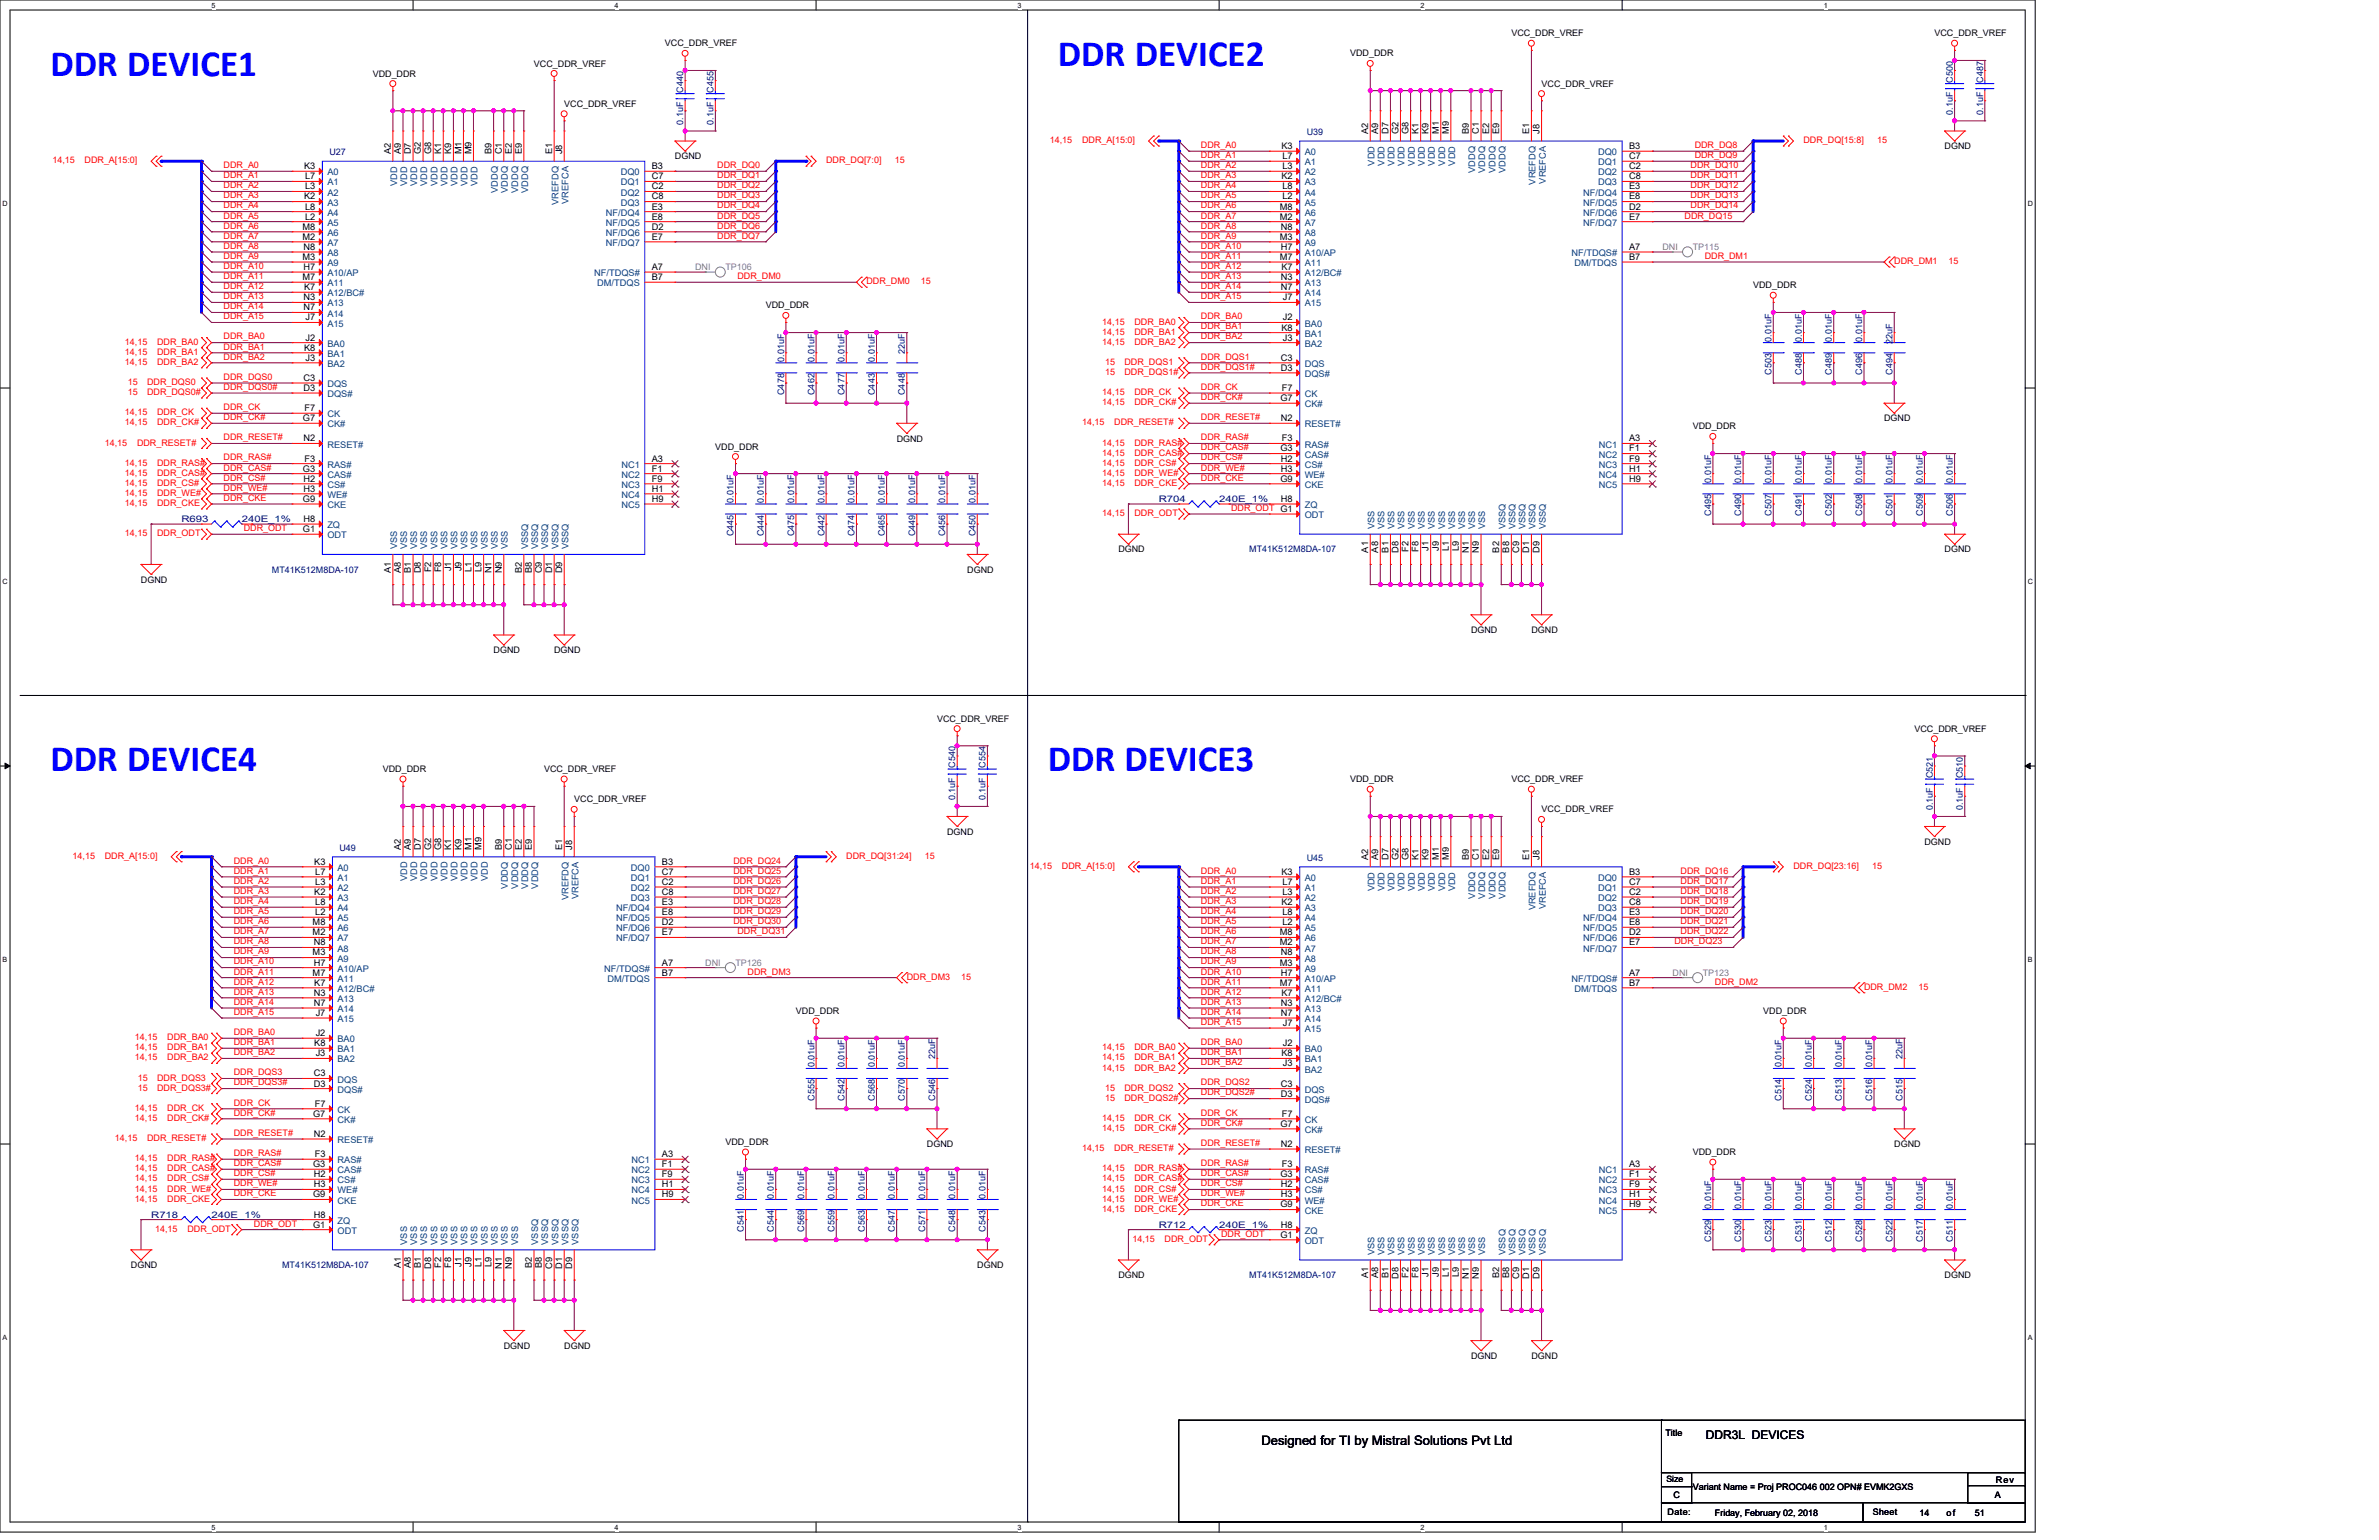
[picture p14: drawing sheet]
<svg xmlns="http://www.w3.org/2000/svg" width="432mm" height="279mm" viewBox="0 0 432 279" stroke-linecap="round" stroke-linejoin="round" font-family="sans-serif">
<defs><g id="words">
<g font-size="6.7" fill="#00f">
<text x="192" y="11.9">DDR DEVICE2</text>
<text x="9.1" y="13.7">DDR DEVICE1</text>
<text x="9.1" y="139.9">DDR DEVICE4</text>
<text x="190.2" y="139.9">DDR DEVICE3</text>
</g>
<text font-size="2.4" x="229" y="262.2">Designed for TI by Mistral Solutions Pvt Ltd</text>
<text font-size="2.2" x="309.6" y="261.1">DDR3L DEVICES</text>
<g font-size="1.7">
<text x="70.9" y="28" transform="rotate(-90 70.9 28)">A2</text>
<text x="72.8" y="28" transform="rotate(-90 72.8 28)">A9</text>
<text x="74.6" y="28" transform="rotate(-90 74.6 28)">D7</text>
<text x="76.4" y="28" transform="rotate(-90 76.4 28)">G2</text>
<text x="78.3" y="28" transform="rotate(-90 78.3 28)">G8</text>
<text x="80.1" y="28" transform="rotate(-90 80.1 28)">K1</text>
<text x="81.9" y="28" transform="rotate(-90 81.9 28)">K9</text>
<text x="83.7" y="28" transform="rotate(-90 83.7 28)">M1</text>
<text x="85.6" y="28" transform="rotate(-90 85.6 28)">M9</text>
<text x="89.2" y="28" transform="rotate(-90 89.2 28)">B9</text>
<text x="91.1" y="28" transform="rotate(-90 91.1 28)">C1</text>
<text x="92.9" y="28" transform="rotate(-90 92.9 28)">E2</text>
<text x="94.7" y="28" transform="rotate(-90 94.7 28)">E9</text>
<text x="100.2" y="28" transform="rotate(-90 100.2 28)">E1</text>
<text x="102" y="28" transform="rotate(-90 102 28)">J8</text>
<text x="232.6" y="27.1">K3</text>
<text x="232.8" y="28.9">L7</text>
<text x="248.3" y="24.3" transform="rotate(-90 248.3 24.3)">A2</text>
<text x="250.1" y="24.3" transform="rotate(-90 250.1 24.3)">A9</text>
<text x="252" y="24.3" transform="rotate(-90 252 24.3)">D7</text>
<text x="253.8" y="24.3" transform="rotate(-90 253.8 24.3)">G2</text>
<text x="255.7" y="24.3" transform="rotate(-90 255.7 24.3)">G8</text>
<text x="257.5" y="24.3" transform="rotate(-90 257.5 24.3)">K1</text>
<text x="259.3" y="24.3" transform="rotate(-90 259.3 24.3)">K9</text>
<text x="261.1" y="24.3" transform="rotate(-90 261.1 24.3)">M1</text>
<text x="263" y="24.3" transform="rotate(-90 263 24.3)">M9</text>
<text x="266.6" y="24.3" transform="rotate(-90 266.6 24.3)">B9</text>
<text x="268.4" y="24.3" transform="rotate(-90 268.4 24.3)">C1</text>
<text x="270.3" y="24.3" transform="rotate(-90 270.3 24.3)">E2</text>
<text x="272.1" y="24.3" transform="rotate(-90 272.1 24.3)">E9</text>
<text x="277.6" y="24.3" transform="rotate(-90 277.6 24.3)">E1</text>
<text x="279.4" y="24.3" transform="rotate(-90 279.4 24.3)">J8</text>
<text x="295.7" y="27.1">B3</text>
<text x="295.7" y="28.9">C7</text>
<text x="55.2" y="30.7">K3</text>
<text x="55.4" y="34.4">L3</text>
<text x="55.4" y="32.5">L7</text>
<text x="118.3" y="30.7">B3</text>
<text x="118.3" y="34.4">C2</text>
<text x="118.3" y="32.5">C7</text>
<text x="232.6" y="32.5">K2</text>
<text x="232.8" y="30.7">L3</text>
<text x="232.8" y="34.4">L8</text>
<text x="295.7" y="30.7">C2</text>
<text x="295.7" y="32.5">C8</text>
<text x="295.7" y="34.4">E3</text>
<text x="54.9" y="41.7">M8</text>
<text x="55.2" y="36.2">K2</text>
<text x="55.4" y="39.8">L2</text>
<text x="55.4" y="38">L8</text>
<text x="118.3" y="36.2">C8</text>
<text x="118.3" y="41.7">D2</text>
<text x="118.3" y="38">E3</text>
<text x="118.3" y="39.8">E8</text>
<text x="232.3" y="39.8">M2</text>
<text x="232.3" y="38">M8</text>
<text x="232.5" y="41.7">N8</text>
<text x="232.8" y="36.2">L2</text>
<text x="295.7" y="38">D2</text>
<text x="295.7" y="39.8">E7</text>
<text x="295.7" y="36.2">E8</text>
<text x="54.9" y="43.5">M2</text>
<text x="54.9" y="47.2">M3</text>
<text x="55.1" y="45.3">N8</text>
<text x="118.3" y="43.5">E7</text>
<text x="232.3" y="47.2">M7</text>
<text x="232.3" y="43.5">M3</text>
<text x="232.5" y="45.3">H7</text>
<text x="295.7" y="45.3">A7</text>
<text x="295.7" y="47.2">B7</text>
<text x="54.9" y="50.8">M7</text>
<text x="55.1" y="49">H7</text>
<text x="55.2" y="52.6">K7</text>
<text x="118.3" y="49">A7</text>
<text x="118.3" y="50.8">B7</text>
<text x="232.5" y="52.6">N7</text>
<text x="232.5" y="50.8">N3</text>
<text x="232.6" y="49">K7</text>
<text x="55.1" y="56.3">N7</text>
<text x="55.1" y="54.5">N3</text>
<text x="55.5" y="58.1">J7</text>
<text x="232.6" y="60">K8</text>
<text x="232.9" y="54.5">J7</text>
<text x="232.9" y="58.1">J2</text>
<text x="55.2" y="63.6">K8</text>
<text x="55.5" y="61.8">J2</text>
<text x="55.5" y="65.4">J3</text>
<text x="232.5" y="65.4">C3</text>
<text x="232.9" y="61.8">J3</text>
<text x="55.1" y="69.1">C3</text>
<text x="55.1" y="70.9">D3</text>
<text x="232.5" y="67.3">D3</text>
<text x="232.7" y="70.9">F7</text>
<text x="55" y="76.4">G7</text>
<text x="55.3" y="74.6">F7</text>
<text x="232.4" y="72.8">G7</text>
<text x="232.5" y="76.4">N2</text>
<text x="55.1" y="80.1">N2</text>
<text x="55.3" y="83.7">F3</text>
<text x="118.3" y="83.7">A3</text>
<text x="232.4" y="81.9">G3</text>
<text x="232.5" y="83.7">H2</text>
<text x="232.7" y="80.1">F3</text>
<text x="295.7" y="80.1">A3</text>
<text x="295.7" y="81.9">F1</text>
<text x="295.7" y="83.7">F9</text>
<text x="55" y="85.6">G3</text>
<text x="55.1" y="87.4">H2</text>
<text x="55.1" y="89.2">H3</text>
<text x="118.3" y="85.6">F1</text>
<text x="118.3" y="87.4">F9</text>
<text x="118.3" y="89.2">H1</text>
<text x="232.4" y="87.4">G9</text>
<text x="232.5" y="85.6">H3</text>
<text x="295.7" y="85.6">H1</text>
<text x="295.7" y="87.4">H9</text>
<text x="55" y="91.1">G9</text>
<text x="55.1" y="94.7">H8</text>
<text x="118.3" y="91.1">H9</text>
<text x="232.5" y="91.1">H8</text>
<text x="55" y="96.5">G1</text>
<text x="248.3" y="100.2" transform="rotate(-90 248.3 100.2)">A1</text>
<text x="250.1" y="100.2" transform="rotate(-90 250.1 100.2)">A8</text>
<text x="252" y="100.2" transform="rotate(-90 252 100.2)">B1</text>
<text x="253.8" y="100.3" transform="rotate(-90 253.8 100.3)">D8</text>
<text x="255.7" y="100.1" transform="rotate(-90 255.7 100.1)">F2</text>
<text x="257.5" y="100.1" transform="rotate(-90 257.5 100.1)">F8</text>
<text x="259.3" y="100" transform="rotate(-90 259.3 100)">J1</text>
<text x="261.1" y="100" transform="rotate(-90 261.1 100)">J9</text>
<text x="263" y="100.1" transform="rotate(-90 263 100.1)">L1</text>
<text x="264.8" y="100.1" transform="rotate(-90 264.8 100.1)">L9</text>
<text x="266.6" y="100.3" transform="rotate(-90 266.6 100.3)">N1</text>
<text x="268.4" y="100.3" transform="rotate(-90 268.4 100.3)">N9</text>
<text x="272.1" y="100.2" transform="rotate(-90 272.1 100.2)">B2</text>
<text x="273.9" y="100.2" transform="rotate(-90 273.9 100.2)">B8</text>
<text x="275.8" y="100.3" transform="rotate(-90 275.8 100.3)">C9</text>
<text x="277.6" y="100.3" transform="rotate(-90 277.6 100.3)">D1</text>
<text x="279.4" y="100.3" transform="rotate(-90 279.4 100.3)">D9</text>
<text x="70.9" y="103.9" transform="rotate(-90 70.9 103.9)">A1</text>
<text x="72.8" y="103.9" transform="rotate(-90 72.8 103.9)">A8</text>
<text x="74.6" y="103.9" transform="rotate(-90 74.6 103.9)">B1</text>
<text x="76.4" y="104" transform="rotate(-90 76.4 104)">D8</text>
<text x="78.3" y="103.8" transform="rotate(-90 78.3 103.8)">F2</text>
<text x="80.1" y="103.8" transform="rotate(-90 80.1 103.8)">F8</text>
<text x="81.9" y="103.6" transform="rotate(-90 81.9 103.6)">J1</text>
<text x="83.7" y="103.6" transform="rotate(-90 83.7 103.6)">J9</text>
<text x="85.6" y="103.7" transform="rotate(-90 85.6 103.7)">L1</text>
<text x="87.4" y="103.7" transform="rotate(-90 87.4 103.7)">L9</text>
<text x="89.2" y="104" transform="rotate(-90 89.2 104)">N1</text>
<text x="91.1" y="104" transform="rotate(-90 91.1 104)">N9</text>
<text x="94.7" y="103.9" transform="rotate(-90 94.7 103.9)">B2</text>
<text x="96.5" y="103.9" transform="rotate(-90 96.5 103.9)">B8</text>
<text x="98.4" y="104" transform="rotate(-90 98.4 104)">C9</text>
<text x="100.2" y="104" transform="rotate(-90 100.2 104)">D1</text>
<text x="102" y="104" transform="rotate(-90 102 104)">D9</text>
<text x="72.8" y="154.2" transform="rotate(-90 72.8 154.2)">A2</text>
<text x="74.6" y="154.2" transform="rotate(-90 74.6 154.2)">A9</text>
<text x="76.4" y="154.2" transform="rotate(-90 76.4 154.2)">D7</text>
<text x="78.3" y="154.2" transform="rotate(-90 78.3 154.2)">G2</text>
<text x="80.1" y="154.2" transform="rotate(-90 80.1 154.2)">G8</text>
<text x="81.9" y="154.2" transform="rotate(-90 81.9 154.2)">K1</text>
<text x="83.7" y="154.2" transform="rotate(-90 83.7 154.2)">K9</text>
<text x="85.6" y="154.2" transform="rotate(-90 85.6 154.2)">M1</text>
<text x="87.4" y="154.2" transform="rotate(-90 87.4 154.2)">M9</text>
<text x="91.1" y="154.2" transform="rotate(-90 91.1 154.2)">B9</text>
<text x="92.9" y="154.2" transform="rotate(-90 92.9 154.2)">C1</text>
<text x="94.7" y="154.2" transform="rotate(-90 94.7 154.2)">E2</text>
<text x="96.5" y="154.2" transform="rotate(-90 96.5 154.2)">E9</text>
<text x="102" y="154.2" transform="rotate(-90 102 154.2)">E1</text>
<text x="103.8" y="154.2" transform="rotate(-90 103.8 154.2)">J8</text>
<text x="248.3" y="156" transform="rotate(-90 248.3 156)">A2</text>
<text x="250.1" y="156" transform="rotate(-90 250.1 156)">A9</text>
<text x="252" y="156" transform="rotate(-90 252 156)">D7</text>
<text x="253.8" y="156" transform="rotate(-90 253.8 156)">G2</text>
<text x="255.7" y="156" transform="rotate(-90 255.7 156)">G8</text>
<text x="257.5" y="156" transform="rotate(-90 257.5 156)">K1</text>
<text x="259.3" y="156" transform="rotate(-90 259.3 156)">K9</text>
<text x="261.1" y="156" transform="rotate(-90 261.1 156)">M1</text>
<text x="263" y="156" transform="rotate(-90 263 156)">M9</text>
<text x="266.6" y="156" transform="rotate(-90 266.6 156)">B9</text>
<text x="268.4" y="156" transform="rotate(-90 268.4 156)">C1</text>
<text x="270.3" y="156" transform="rotate(-90 270.3 156)">E2</text>
<text x="272.1" y="156" transform="rotate(-90 272.1 156)">E9</text>
<text x="277.6" y="156" transform="rotate(-90 277.6 156)">E1</text>
<text x="279.4" y="156" transform="rotate(-90 279.4 156)">J8</text>
<text x="57" y="156.9">K3</text>
<text x="57.2" y="160.5">L3</text>
<text x="57.2" y="158.7">L7</text>
<text x="120.1" y="156.9">B3</text>
<text x="120.1" y="160.5">C2</text>
<text x="120.1" y="158.7">C7</text>
<text x="232.6" y="158.7">K3</text>
<text x="232.8" y="160.5">L7</text>
<text x="295.7" y="158.7">B3</text>
<text x="295.7" y="160.5">C7</text>
<text x="56.7" y="167.9">M8</text>
<text x="57" y="162.4">K2</text>
<text x="57.2" y="166">L2</text>
<text x="57.2" y="164.2">L8</text>
<text x="120.1" y="162.4">C8</text>
<text x="120.1" y="167.9">D2</text>
<text x="120.1" y="164.2">E3</text>
<text x="120.1" y="166">E8</text>
<text x="232.6" y="164.2">K2</text>
<text x="232.8" y="167.9">L2</text>
<text x="232.8" y="162.4">L3</text>
<text x="232.8" y="166">L8</text>
<text x="295.7" y="162.4">C2</text>
<text x="295.7" y="164.2">C8</text>
<text x="295.7" y="166">E3</text>
<text x="295.7" y="167.9">E8</text>
<text x="56.7" y="169.7">M2</text>
<text x="56.7" y="173.4">M3</text>
<text x="56.9" y="171.5">N8</text>
<text x="120.1" y="169.7">E7</text>
<text x="232.3" y="171.5">M2</text>
<text x="232.3" y="169.7">M8</text>
<text x="232.5" y="173.4">N8</text>
<text x="295.7" y="169.7">D2</text>
<text x="295.7" y="171.5">E7</text>
<text x="56.7" y="177">M7</text>
<text x="56.9" y="175.2">H7</text>
<text x="57" y="178.8">K7</text>
<text x="120.1" y="175.2">A7</text>
<text x="120.1" y="177">B7</text>
<text x="232.3" y="178.8">M7</text>
<text x="232.3" y="175.2">M3</text>
<text x="232.5" y="177">H7</text>
<text x="295.7" y="177">A7</text>
<text x="295.7" y="178.8">B7</text>
<text x="56.9" y="182.5">N7</text>
<text x="56.9" y="180.7">N3</text>
<text x="57.3" y="184.3">J7</text>
<text x="232.5" y="184.3">N7</text>
<text x="232.5" y="182.5">N3</text>
<text x="232.6" y="180.7">K7</text>
<text x="57" y="189.8">K8</text>
<text x="57.3" y="188">J2</text>
<text x="57.3" y="191.6">J3</text>
<text x="232.6" y="191.6">K8</text>
<text x="232.9" y="186.1">J7</text>
<text x="232.9" y="189.8">J2</text>
<text x="56.9" y="195.3">C3</text>
<text x="56.9" y="197.1">D3</text>
<text x="232.5" y="197.1">C3</text>
<text x="232.9" y="193.5">J3</text>
<text x="56.8" y="202.6">G7</text>
<text x="57.1" y="200.8">F7</text>
<text x="232.5" y="198.9">D3</text>
<text x="232.7" y="202.6">F7</text>
<text x="56.9" y="206.3">N2</text>
<text x="57.1" y="209.9">F3</text>
<text x="120.1" y="209.9">A3</text>
<text x="232.4" y="204.4">G7</text>
<text x="232.5" y="208.1">N2</text>
<text x="56.8" y="211.8">G3</text>
<text x="56.9" y="213.6">H2</text>
<text x="56.9" y="215.4">H3</text>
<text x="120.1" y="211.8">F1</text>
<text x="120.1" y="213.6">F9</text>
<text x="120.1" y="215.4">H1</text>
<text x="232.4" y="213.6">G3</text>
<text x="232.5" y="215.4">H2</text>
<text x="232.7" y="211.8">F3</text>
<text x="295.7" y="211.8">A3</text>
<text x="295.7" y="213.6">F1</text>
<text x="295.7" y="215.4">F9</text>
<text x="56.8" y="217.2">G9</text>
<text x="56.9" y="220.9">H8</text>
<text x="120.1" y="217.2">H9</text>
<text x="232.4" y="219.1">G9</text>
<text x="232.5" y="217.2">H3</text>
<text x="295.7" y="217.2">H1</text>
<text x="295.7" y="219.1">H9</text>
<text x="56.8" y="222.7">G1</text>
<text x="232.4" y="224.6">G1</text>
<text x="232.5" y="222.7">H8</text>
<text x="72.8" y="230.1" transform="rotate(-90 72.8 230.1)">A1</text>
<text x="74.6" y="230.1" transform="rotate(-90 74.6 230.1)">A8</text>
<text x="76.4" y="230.1" transform="rotate(-90 76.4 230.1)">B1</text>
<text x="78.3" y="230.2" transform="rotate(-90 78.3 230.2)">D8</text>
<text x="80.1" y="230" transform="rotate(-90 80.1 230)">F2</text>
<text x="81.9" y="230" transform="rotate(-90 81.9 230)">F8</text>
<text x="83.7" y="229.8" transform="rotate(-90 83.7 229.8)">J1</text>
<text x="85.6" y="229.8" transform="rotate(-90 85.6 229.8)">J9</text>
<text x="87.4" y="229.9" transform="rotate(-90 87.4 229.9)">L1</text>
<text x="89.2" y="229.9" transform="rotate(-90 89.2 229.9)">L9</text>
<text x="91.1" y="230.2" transform="rotate(-90 91.1 230.2)">N1</text>
<text x="92.9" y="230.2" transform="rotate(-90 92.9 230.2)">N9</text>
<text x="96.5" y="230.1" transform="rotate(-90 96.5 230.1)">B2</text>
<text x="98.4" y="230.1" transform="rotate(-90 98.4 230.1)">B8</text>
<text x="100.2" y="230.2" transform="rotate(-90 100.2 230.2)">C9</text>
<text x="102" y="230.2" transform="rotate(-90 102 230.2)">D1</text>
<text x="103.8" y="230.2" transform="rotate(-90 103.8 230.2)">D9</text>
<text x="248.3" y="231.9" transform="rotate(-90 248.3 231.9)">A1</text>
<text x="250.1" y="231.9" transform="rotate(-90 250.1 231.9)">A8</text>
<text x="252" y="231.9" transform="rotate(-90 252 231.9)">B1</text>
<text x="253.8" y="232" transform="rotate(-90 253.8 232)">D8</text>
<text x="255.7" y="231.8" transform="rotate(-90 255.7 231.8)">F2</text>
<text x="257.5" y="231.8" transform="rotate(-90 257.5 231.8)">F8</text>
<text x="259.3" y="231.6" transform="rotate(-90 259.3 231.6)">J1</text>
<text x="261.1" y="231.6" transform="rotate(-90 261.1 231.6)">J9</text>
<text x="263" y="231.7" transform="rotate(-90 263 231.7)">L1</text>
<text x="264.8" y="231.7" transform="rotate(-90 264.8 231.7)">L9</text>
<text x="266.6" y="232" transform="rotate(-90 266.6 232)">N1</text>
<text x="268.4" y="232" transform="rotate(-90 268.4 232)">N9</text>
<text x="272.1" y="231.9" transform="rotate(-90 272.1 231.9)">B2</text>
<text x="273.9" y="231.9" transform="rotate(-90 273.9 231.9)">B8</text>
<text x="275.8" y="232" transform="rotate(-90 275.8 232)">C9</text>
<text x="277.6" y="232" transform="rotate(-90 277.6 232)">D1</text>
<text x="279.4" y="232" transform="rotate(-90 279.4 232)">D9</text>
</g>
<g font-size="1.7" fill="#004080">
<text x="236.8" y="28.2">A0</text>
<text x="236.8" y="30">A1</text>
<text x="290.1" y="28.2">DQ0</text>
<text x="290.1" y="30">DQ1</text>
<text x="59.4" y="31.8">A0</text>
<text x="59.4" y="35.5">A2</text>
<text x="59.4" y="33.7">A1</text>
<text x="72.1" y="33.7" transform="rotate(-90 72.1 33.7)">VDD</text>
<text x="73.9" y="33.7" transform="rotate(-90 73.9 33.7)">VDD</text>
<text x="75.7" y="33.7" transform="rotate(-90 75.7 33.7)">VDD</text>
<text x="77.6" y="33.7" transform="rotate(-90 77.6 33.7)">VDD</text>
<text x="79.4" y="33.7" transform="rotate(-90 79.4 33.7)">VDD</text>
<text x="81.2" y="33.7" transform="rotate(-90 81.2 33.7)">VDD</text>
<text x="83.1" y="33.7" transform="rotate(-90 83.1 33.7)">VDD</text>
<text x="84.9" y="33.7" transform="rotate(-90 84.9 33.7)">VDD</text>
<text x="86.7" y="33.7" transform="rotate(-90 86.7 33.7)">VDD</text>
<text x="90.4" y="35" transform="rotate(-90 90.4 35)">VDDQ</text>
<text x="92.2" y="35" transform="rotate(-90 92.2 35)">VDDQ</text>
<text x="94" y="35" transform="rotate(-90 94 35)">VDDQ</text>
<text x="95.8" y="35" transform="rotate(-90 95.8 35)">VDDQ</text>
<text x="112.7" y="31.8">DQ0</text>
<text x="112.7" y="35.5">DQ2</text>
<text x="112.7" y="33.7">DQ1</text>
<text x="236.8" y="31.8">A2</text>
<text x="236.8" y="33.7">A3</text>
<text x="236.8" y="35.5">A4</text>
<text x="249.5" y="30" transform="rotate(-90 249.5 30)">VDD</text>
<text x="251.3" y="30" transform="rotate(-90 251.3 30)">VDD</text>
<text x="253.1" y="30" transform="rotate(-90 253.1 30)">VDD</text>
<text x="255" y="30" transform="rotate(-90 255 30)">VDD</text>
<text x="256.8" y="30" transform="rotate(-90 256.8 30)">VDD</text>
<text x="258.6" y="30" transform="rotate(-90 258.6 30)">VDD</text>
<text x="260.4" y="30" transform="rotate(-90 260.4 30)">VDD</text>
<text x="262.3" y="30" transform="rotate(-90 262.3 30)">VDD</text>
<text x="264.1" y="30" transform="rotate(-90 264.1 30)">VDD</text>
<text x="267.8" y="31.3" transform="rotate(-90 267.8 31.3)">VDDQ</text>
<text x="269.6" y="31.3" transform="rotate(-90 269.6 31.3)">VDDQ</text>
<text x="271.4" y="31.3" transform="rotate(-90 271.4 31.3)">VDDQ</text>
<text x="273.2" y="31.3" transform="rotate(-90 273.2 31.3)">VDDQ</text>
<text x="278.7" y="33.5" transform="rotate(-90 278.7 33.5)">VREFDQ</text>
<text x="280.6" y="33.3" transform="rotate(-90 280.6 33.3)">VREFCA</text>
<text x="287.4" y="35.5">NF/DQ4</text>
<text x="290.1" y="31.8">DQ2</text>
<text x="290.1" y="33.7">DQ3</text>
<text x="59.4" y="41">A5</text>
<text x="59.4" y="37.3">A3</text>
<text x="59.4" y="39.1">A4</text>
<text x="101.3" y="37.1" transform="rotate(-90 101.3 37.1)">VREFDQ</text>
<text x="103.2" y="37" transform="rotate(-90 103.2 37)">VREFCA</text>
<text x="110" y="39.1">NF/DQ4</text>
<text x="110" y="41">NF/DQ5</text>
<text x="112.7" y="37.3">DQ3</text>
<text x="236.8" y="37.3">A5</text>
<text x="236.8" y="41">A7</text>
<text x="236.8" y="39.1">A6</text>
<text x="287.4" y="39.1">NF/DQ6</text>
<text x="287.4" y="41">NF/DQ7</text>
<text x="287.4" y="37.3">NF/DQ5</text>
<text x="59.4" y="44.6">A7</text>
<text x="59.4" y="46.5">A8</text>
<text x="59.4" y="42.8">A6</text>
<text x="110" y="42.8">NF/DQ6</text>
<text x="110" y="44.6">NF/DQ7</text>
<text x="236.8" y="42.8">A8</text>
<text x="236.8" y="44.6">A9</text>
<text x="236.8" y="46.5">A10/AP</text>
<text x="285.2" y="46.5">NF/TDQS#</text>
<text x="59.4" y="51.9">A11</text>
<text x="59.4" y="48.3">A9</text>
<text x="59.4" y="50.1">A10/AP</text>
<text x="59.4" y="53.8">A12/BC#</text>
<text x="107.8" y="50.1">NF/TDQS#</text>
<text x="108.4" y="51.9">DM/TDQS</text>
<text x="236.8" y="48.3">A11</text>
<text x="236.8" y="53.8">A14</text>
<text x="236.8" y="51.9">A13</text>
<text x="236.8" y="50.1">A12/BC#</text>
<text x="285.8" y="48.3">DM/TDQS</text>
<text x="59.4" y="57.4">A14</text>
<text x="59.4" y="55.6">A13</text>
<text x="59.4" y="59.2">A15</text>
<text x="236.8" y="55.6">A15</text>
<text x="236.8" y="59.2">BA0</text>
<text x="59.4" y="62.9">BA0</text>
<text x="59.4" y="64.7">BA1</text>
<text x="236.8" y="62.9">BA2</text>
<text x="236.8" y="61.1">BA1</text>
<text x="59.4" y="66.6">BA2</text>
<text x="59.4" y="70.2">DQS</text>
<text x="236.8" y="66.6">DQS</text>
<text x="236.8" y="68.4">DQS#</text>
<text x="59.4" y="72.1">DQS#</text>
<text x="59.4" y="75.7">CK</text>
<text x="59.4" y="77.5">CK#</text>
<text x="236.8" y="72.1">CK</text>
<text x="236.8" y="73.9">CK#</text>
<text x="236.8" y="77.5">RESET#</text>
<text x="59.4" y="81.2">RESET#</text>
<text x="236.8" y="81.2">RAS#</text>
<text x="236.8" y="83">CAS#</text>
<text x="290.2" y="81.2">NC1</text>
<text x="290.2" y="83">NC2</text>
<text x="59.4" y="84.9">RAS#</text>
<text x="59.4" y="86.7">CAS#</text>
<text x="59.4" y="88.5">CS#</text>
<text x="112.8" y="84.9">NC1</text>
<text x="112.8" y="86.7">NC2</text>
<text x="112.8" y="88.5">NC3</text>
<text x="236.8" y="88.5">CKE</text>
<text x="236.8" y="84.9">CS#</text>
<text x="236.8" y="86.7">WE#</text>
<text x="290.2" y="84.9">NC3</text>
<text x="290.2" y="86.7">NC4</text>
<text x="290.2" y="88.5">NC5</text>
<text x="59.4" y="92.2">CKE</text>
<text x="59.4" y="90.3">WE#</text>
<text x="59.4" y="95.8">ZQ</text>
<text x="112.8" y="90.3">NC4</text>
<text x="112.8" y="92.2">NC5</text>
<text x="236.8" y="94">ODT</text>
<text x="236.8" y="92.2">ZQ</text>
<text x="59.4" y="97.7">ODT</text>
<text x="72.1" y="99.7" transform="rotate(-90 72.1 99.7)">VSS</text>
<text x="73.9" y="99.7" transform="rotate(-90 73.9 99.7)">VSS</text>
<text x="75.7" y="99.7" transform="rotate(-90 75.7 99.7)">VSS</text>
<text x="77.6" y="99.7" transform="rotate(-90 77.6 99.7)">VSS</text>
<text x="79.4" y="99.7" transform="rotate(-90 79.4 99.7)">VSS</text>
<text x="81.2" y="99.7" transform="rotate(-90 81.2 99.7)">VSS</text>
<text x="83.1" y="99.7" transform="rotate(-90 83.1 99.7)">VSS</text>
<text x="84.9" y="99.7" transform="rotate(-90 84.9 99.7)">VSS</text>
<text x="86.7" y="99.7" transform="rotate(-90 86.7 99.7)">VSS</text>
<text x="88.5" y="99.7" transform="rotate(-90 88.5 99.7)">VSS</text>
<text x="90.4" y="99.7" transform="rotate(-90 90.4 99.7)">VSS</text>
<text x="92.2" y="99.7" transform="rotate(-90 92.2 99.7)">VSS</text>
<text x="95.8" y="99.7" transform="rotate(-90 95.8 99.7)">VSSQ</text>
<text x="97.7" y="99.7" transform="rotate(-90 97.7 99.7)">VSSQ</text>
<text x="99.5" y="99.7" transform="rotate(-90 99.5 99.7)">VSSQ</text>
<text x="101.3" y="99.7" transform="rotate(-90 101.3 99.7)">VSSQ</text>
<text x="103.2" y="99.7" transform="rotate(-90 103.2 99.7)">VSSQ</text>
<text x="249.5" y="96" transform="rotate(-90 249.5 96)">VSS</text>
<text x="251.3" y="96" transform="rotate(-90 251.3 96)">VSS</text>
<text x="253.1" y="96" transform="rotate(-90 253.1 96)">VSS</text>
<text x="255" y="96" transform="rotate(-90 255 96)">VSS</text>
<text x="256.8" y="96" transform="rotate(-90 256.8 96)">VSS</text>
<text x="258.6" y="96" transform="rotate(-90 258.6 96)">VSS</text>
<text x="260.4" y="96" transform="rotate(-90 260.4 96)">VSS</text>
<text x="262.3" y="96" transform="rotate(-90 262.3 96)">VSS</text>
<text x="264.1" y="96" transform="rotate(-90 264.1 96)">VSS</text>
<text x="265.9" y="96" transform="rotate(-90 265.9 96)">VSS</text>
<text x="267.8" y="96" transform="rotate(-90 267.8 96)">VSS</text>
<text x="269.6" y="96" transform="rotate(-90 269.6 96)">VSS</text>
<text x="273.2" y="96" transform="rotate(-90 273.2 96)">VSSQ</text>
<text x="275.1" y="96" transform="rotate(-90 275.1 96)">VSSQ</text>
<text x="276.9" y="96" transform="rotate(-90 276.9 96)">VSSQ</text>
<text x="278.7" y="96" transform="rotate(-90 278.7 96)">VSSQ</text>
<text x="280.6" y="96" transform="rotate(-90 280.6 96)">VSSQ</text>
<text x="61.3" y="158">A0</text>
<text x="61.3" y="161.7">A2</text>
<text x="61.3" y="159.8">A1</text>
<text x="73.9" y="159.9" transform="rotate(-90 73.9 159.9)">VDD</text>
<text x="75.7" y="159.9" transform="rotate(-90 75.7 159.9)">VDD</text>
<text x="77.6" y="159.9" transform="rotate(-90 77.6 159.9)">VDD</text>
<text x="79.4" y="159.9" transform="rotate(-90 79.4 159.9)">VDD</text>
<text x="81.2" y="159.9" transform="rotate(-90 81.2 159.9)">VDD</text>
<text x="83.1" y="159.9" transform="rotate(-90 83.1 159.9)">VDD</text>
<text x="84.9" y="159.9" transform="rotate(-90 84.9 159.9)">VDD</text>
<text x="86.7" y="159.9" transform="rotate(-90 86.7 159.9)">VDD</text>
<text x="88.5" y="159.9" transform="rotate(-90 88.5 159.9)">VDD</text>
<text x="92.2" y="161.2" transform="rotate(-90 92.2 161.2)">VDDQ</text>
<text x="94" y="161.2" transform="rotate(-90 94 161.2)">VDDQ</text>
<text x="95.8" y="161.2" transform="rotate(-90 95.8 161.2)">VDDQ</text>
<text x="97.7" y="161.2" transform="rotate(-90 97.7 161.2)">VDDQ</text>
<text x="114.5" y="158">DQ0</text>
<text x="114.5" y="161.7">DQ2</text>
<text x="114.5" y="159.8">DQ1</text>
<text x="236.8" y="159.8">A0</text>
<text x="236.8" y="161.7">A1</text>
<text x="249.5" y="161.7" transform="rotate(-90 249.5 161.7)">VDD</text>
<text x="251.3" y="161.7" transform="rotate(-90 251.3 161.7)">VDD</text>
<text x="253.1" y="161.7" transform="rotate(-90 253.1 161.7)">VDD</text>
<text x="255" y="161.7" transform="rotate(-90 255 161.7)">VDD</text>
<text x="256.8" y="161.7" transform="rotate(-90 256.8 161.7)">VDD</text>
<text x="258.6" y="161.7" transform="rotate(-90 258.6 161.7)">VDD</text>
<text x="260.4" y="161.7" transform="rotate(-90 260.4 161.7)">VDD</text>
<text x="262.3" y="161.7" transform="rotate(-90 262.3 161.7)">VDD</text>
<text x="264.1" y="161.7" transform="rotate(-90 264.1 161.7)">VDD</text>
<text x="290.1" y="159.8">DQ0</text>
<text x="290.1" y="161.7">DQ1</text>
<text x="61.3" y="167.2">A5</text>
<text x="61.3" y="163.5">A3</text>
<text x="61.3" y="165.3">A4</text>
<text x="103.2" y="163.3" transform="rotate(-90 103.2 163.3)">VREFDQ</text>
<text x="105" y="163.2" transform="rotate(-90 105 163.2)">VREFCA</text>
<text x="111.8" y="165.3">NF/DQ4</text>
<text x="111.8" y="167.2">NF/DQ5</text>
<text x="114.5" y="163.5">DQ3</text>
<text x="236.8" y="163.5">A2</text>
<text x="236.8" y="165.3">A3</text>
<text x="236.8" y="167.2">A4</text>
<text x="267.8" y="163" transform="rotate(-90 267.8 163)">VDDQ</text>
<text x="269.6" y="163" transform="rotate(-90 269.6 163)">VDDQ</text>
<text x="271.4" y="163" transform="rotate(-90 271.4 163)">VDDQ</text>
<text x="273.2" y="163" transform="rotate(-90 273.2 163)">VDDQ</text>
<text x="278.7" y="165.2" transform="rotate(-90 278.7 165.2)">VREFDQ</text>
<text x="280.6" y="165" transform="rotate(-90 280.6 165)">VREFCA</text>
<text x="287.4" y="167.2">NF/DQ4</text>
<text x="290.1" y="163.5">DQ2</text>
<text x="290.1" y="165.3">DQ3</text>
<text x="61.3" y="170.8">A7</text>
<text x="61.3" y="172.6">A8</text>
<text x="61.3" y="169">A6</text>
<text x="111.8" y="169">NF/DQ6</text>
<text x="111.8" y="170.8">NF/DQ7</text>
<text x="236.8" y="169">A5</text>
<text x="236.8" y="172.6">A7</text>
<text x="236.8" y="170.8">A6</text>
<text x="287.4" y="170.8">NF/DQ6</text>
<text x="287.4" y="172.6">NF/DQ7</text>
<text x="287.4" y="169">NF/DQ5</text>
<text x="61.3" y="178.1">A11</text>
<text x="61.3" y="174.5">A9</text>
<text x="61.3" y="176.3">A10/AP</text>
<text x="61.3" y="180">A12/BC#</text>
<text x="109.7" y="176.3">NF/TDQS#</text>
<text x="110.2" y="178.1">DM/TDQS</text>
<text x="236.8" y="180">A11</text>
<text x="236.8" y="174.5">A8</text>
<text x="236.8" y="176.3">A9</text>
<text x="236.8" y="178.1">A10/AP</text>
<text x="285.2" y="178.1">NF/TDQS#</text>
<text x="285.8" y="180">DM/TDQS</text>
<text x="61.3" y="183.6">A14</text>
<text x="61.3" y="181.8">A13</text>
<text x="61.3" y="185.4">A15</text>
<text x="236.8" y="185.4">A14</text>
<text x="236.8" y="183.6">A13</text>
<text x="236.8" y="181.8">A12/BC#</text>
<text x="61.3" y="189.1">BA0</text>
<text x="61.3" y="190.9">BA1</text>
<text x="236.8" y="187.3">A15</text>
<text x="236.8" y="190.9">BA0</text>
<text x="61.3" y="192.8">BA2</text>
<text x="61.3" y="196.4">DQS</text>
<text x="236.8" y="194.6">BA2</text>
<text x="236.8" y="192.8">BA1</text>
<text x="61.3" y="198.2">DQS#</text>
<text x="61.3" y="201.9">CK</text>
<text x="61.3" y="203.7">CK#</text>
<text x="236.8" y="198.2">DQS</text>
<text x="236.8" y="200.1">DQS#</text>
<text x="236.8" y="203.7">CK</text>
<text x="61.3" y="207.4">RESET#</text>
<text x="236.8" y="205.5">CK#</text>
<text x="236.8" y="209.2">RESET#</text>
<text x="61.3" y="211.1">RAS#</text>
<text x="61.3" y="212.9">CAS#</text>
<text x="61.3" y="214.7">CS#</text>
<text x="114.6" y="211.1">NC1</text>
<text x="114.6" y="212.9">NC2</text>
<text x="114.6" y="214.7">NC3</text>
<text x="236.8" y="212.9">RAS#</text>
<text x="236.8" y="214.7">CAS#</text>
<text x="290.2" y="212.9">NC1</text>
<text x="290.2" y="214.7">NC2</text>
<text x="61.3" y="218.4">CKE</text>
<text x="61.3" y="216.5">WE#</text>
<text x="114.6" y="216.5">NC4</text>
<text x="114.6" y="218.4">NC5</text>
<text x="236.8" y="220.2">CKE</text>
<text x="236.8" y="216.5">CS#</text>
<text x="236.8" y="218.4">WE#</text>
<text x="290.2" y="216.5">NC3</text>
<text x="290.2" y="218.4">NC4</text>
<text x="290.2" y="220.2">NC5</text>
<text x="61.3" y="223.8">ODT</text>
<text x="61.3" y="222">ZQ</text>
<text x="73.9" y="225.8" transform="rotate(-90 73.9 225.8)">VSS</text>
<text x="75.7" y="225.8" transform="rotate(-90 75.7 225.8)">VSS</text>
<text x="77.6" y="225.8" transform="rotate(-90 77.6 225.8)">VSS</text>
<text x="79.4" y="225.8" transform="rotate(-90 79.4 225.8)">VSS</text>
<text x="81.2" y="225.8" transform="rotate(-90 81.2 225.8)">VSS</text>
<text x="83.1" y="225.8" transform="rotate(-90 83.1 225.8)">VSS</text>
<text x="84.9" y="225.8" transform="rotate(-90 84.9 225.8)">VSS</text>
<text x="86.7" y="225.8" transform="rotate(-90 86.7 225.8)">VSS</text>
<text x="88.5" y="225.8" transform="rotate(-90 88.5 225.8)">VSS</text>
<text x="90.4" y="225.8" transform="rotate(-90 90.4 225.8)">VSS</text>
<text x="92.2" y="225.8" transform="rotate(-90 92.2 225.8)">VSS</text>
<text x="94" y="225.8" transform="rotate(-90 94 225.8)">VSS</text>
<text x="97.7" y="225.8" transform="rotate(-90 97.7 225.8)">VSSQ</text>
<text x="99.5" y="225.8" transform="rotate(-90 99.5 225.8)">VSSQ</text>
<text x="101.3" y="225.8" transform="rotate(-90 101.3 225.8)">VSSQ</text>
<text x="103.2" y="225.8" transform="rotate(-90 103.2 225.8)">VSSQ</text>
<text x="105" y="225.8" transform="rotate(-90 105 225.8)">VSSQ</text>
<text x="236.8" y="225.7">ODT</text>
<text x="236.8" y="223.8">ZQ</text>
<text x="249.5" y="227.7" transform="rotate(-90 249.5 227.7)">VSS</text>
<text x="251.3" y="227.7" transform="rotate(-90 251.3 227.7)">VSS</text>
<text x="253.1" y="227.7" transform="rotate(-90 253.1 227.7)">VSS</text>
<text x="255" y="227.7" transform="rotate(-90 255 227.7)">VSS</text>
<text x="256.8" y="227.7" transform="rotate(-90 256.8 227.7)">VSS</text>
<text x="258.6" y="227.7" transform="rotate(-90 258.6 227.7)">VSS</text>
<text x="260.4" y="227.7" transform="rotate(-90 260.4 227.7)">VSS</text>
<text x="262.3" y="227.7" transform="rotate(-90 262.3 227.7)">VSS</text>
<text x="264.1" y="227.7" transform="rotate(-90 264.1 227.7)">VSS</text>
<text x="265.9" y="227.7" transform="rotate(-90 265.9 227.7)">VSS</text>
<text x="267.8" y="227.7" transform="rotate(-90 267.8 227.7)">VSS</text>
<text x="269.6" y="227.7" transform="rotate(-90 269.6 227.7)">VSS</text>
<text x="273.2" y="227.7" transform="rotate(-90 273.2 227.7)">VSSQ</text>
<text x="275.1" y="227.7" transform="rotate(-90 275.1 227.7)">VSSQ</text>
<text x="276.9" y="227.7" transform="rotate(-90 276.9 227.7)">VSSQ</text>
<text x="278.7" y="227.7" transform="rotate(-90 278.7 227.7)">VSSQ</text>
<text x="280.6" y="227.7" transform="rotate(-90 280.6 227.7)">VSSQ</text>
</g>
<g font-size="1.6">
<text x="120.7" y="8.4">VCC_DDR_VREF</text>
<text x="245" y="10.2">VDD_DDR</text>
<text x="274.3" y="6.6">VCC_DDR_VREF</text>
<text x="351.1" y="6.6">VCC_DDR_VREF</text>
<text x="67.6" y="13.9">VDD_DDR</text>
<text x="96.9" y="12.1">VCC_DDR_VREF</text>
<text x="279.8" y="15.7">VCC_DDR_VREF</text>
<text x="102.4" y="19.4">VCC_DDR_VREF</text>
<text x="122.5" y="28.9">DGND</text>
<text x="353" y="27.1">DGND</text>
<text x="318.2" y="52.3">VDD_DDR</text>
<text x="139" y="56">VDD_DDR</text>
<text x="307.2" y="77.9">VDD_DDR</text>
<text x="342" y="76.5">DGND</text>
<text x="129.8" y="81.6">VDD_DDR</text>
<text x="162.8" y="80.1">DGND</text>
<text x="203" y="100.2">DGND</text>
<text x="353" y="100.2">DGND</text>
<text x="25.6" y="105.7">DGND</text>
<text x="175.6" y="103.9">DGND</text>
<text x="89.6" y="118.5">DGND</text>
<text x="100.6" y="118.5">DGND</text>
<text x="267" y="114.9">DGND</text>
<text x="278" y="114.9">DGND</text>
<text x="170.1" y="131">VCC_DDR_VREF</text>
<text x="347.5" y="132.8">VCC_DDR_VREF</text>
<text x="69.5" y="140.1">VDD_DDR</text>
<text x="98.7" y="140.1">VCC_DDR_VREF</text>
<text x="245" y="141.9">VDD_DDR</text>
<text x="274.3" y="141.9">VCC_DDR_VREF</text>
<text x="104.2" y="145.6">VCC_DDR_VREF</text>
<text x="279.8" y="147.4">VCC_DDR_VREF</text>
<text x="171.9" y="151.4">DGND</text>
<text x="349.3" y="153.3">DGND</text>
<text x="144.5" y="184">VDD_DDR</text>
<text x="320" y="184">VDD_DDR</text>
<text x="131.7" y="207.8">VDD_DDR</text>
<text x="168.2" y="208.1">DGND</text>
<text x="307.2" y="209.6">VDD_DDR</text>
<text x="343.8" y="208.1">DGND</text>
<text x="23.8" y="230.1">DGND</text>
<text x="177.4" y="230.1">DGND</text>
<text x="203" y="231.9">DGND</text>
<text x="353" y="231.9">DGND</text>
<text x="91.4" y="244.7">DGND</text>
<text x="102.4" y="244.7">DGND</text>
<text x="267" y="246.5">DGND</text>
<text x="278" y="246.5">DGND</text>
<text x="302.3" y="260.6">Title</text>
<text x="302.5" y="269">Size</text>
<text x="362.3" y="269">Rev</text>
<text x="302.7" y="274.9">Date:</text>
<text x="303.8" y="271.8">C</text>
<text x="307.2" y="270.3">Variant Name = Proj PROC046 002 OPN# EVMK2GXS</text>
<text x="311.3" y="275.1">Friday, February 02, 2018</text>
<text x="340" y="274.9">Sheet</text>
<text x="348.4" y="275.1">14</text>
<text x="353.3" y="275.1">of</text>
<text x="358.4" y="275.1">51</text>
<text x="362.1" y="271.8">A</text>
</g>
<g font-size="1.6" fill="#000080">
<text x="124" y="16.8" transform="rotate(-90 124 16.8)">C440</text>
<text x="129.5" y="16.8" transform="rotate(-90 129.5 16.8)">C455</text>
<text x="354.5" y="15" transform="rotate(-90 354.5 15)">C500</text>
<text x="359.9" y="15" transform="rotate(-90 359.9 15)">C487</text>
<text x="124" y="22.7" transform="rotate(-90 124 22.7)">0.1uF</text>
<text x="129.5" y="22.7" transform="rotate(-90 129.5 22.7)">0.1uF</text>
<text x="354.5" y="20.8" transform="rotate(-90 354.5 20.8)">0.1uF</text>
<text x="359.9" y="20.8" transform="rotate(-90 359.9 20.8)">0.1uF</text>
<text x="59.8" y="28.2">U27</text>
<text x="237.2" y="24.5">U39</text>
<text x="142.3" y="65.6" transform="rotate(-90 142.3 65.6)">0.01uF</text>
<text x="147.8" y="65.6" transform="rotate(-90 147.8 65.6)">0.01uF</text>
<text x="153.3" y="65.6" transform="rotate(-90 153.3 65.6)">0.01uF</text>
<text x="158.8" y="65.6" transform="rotate(-90 158.8 65.6)">0.01uF</text>
<text x="164.3" y="64.2" transform="rotate(-90 164.3 64.2)">22uF</text>
<text x="321.5" y="62" transform="rotate(-90 321.5 62)">0.01uF</text>
<text x="327" y="62" transform="rotate(-90 327 62)">0.01uF</text>
<text x="332.5" y="62" transform="rotate(-90 332.5 62)">0.01uF</text>
<text x="338" y="62" transform="rotate(-90 338 62)">0.01uF</text>
<text x="343.5" y="62.4" transform="rotate(-90 343.5 62.4)">22uF</text>
<text x="142.3" y="71.7" transform="rotate(-90 142.3 71.7)">C478</text>
<text x="147.8" y="71.7" transform="rotate(-90 147.8 71.7)">C462</text>
<text x="153.3" y="71.7" transform="rotate(-90 153.3 71.7)">C477</text>
<text x="158.8" y="71.7" transform="rotate(-90 158.8 71.7)">C443</text>
<text x="164.3" y="71.7" transform="rotate(-90 164.3 71.7)">C448</text>
<text x="321.5" y="68" transform="rotate(-90 321.5 68)">C503</text>
<text x="327" y="68" transform="rotate(-90 327 68)">C488</text>
<text x="332.5" y="68" transform="rotate(-90 332.5 68)">C489</text>
<text x="338" y="68" transform="rotate(-90 338 68)">C496</text>
<text x="343.5" y="68" transform="rotate(-90 343.5 68)">C494</text>
<text x="310.6" y="87.6" transform="rotate(-90 310.6 87.6)">0.01uF</text>
<text x="316" y="87.6" transform="rotate(-90 316 87.6)">0.01uF</text>
<text x="321.5" y="87.6" transform="rotate(-90 321.5 87.6)">0.01uF</text>
<text x="327" y="87.6" transform="rotate(-90 327 87.6)">0.01uF</text>
<text x="332.5" y="87.6" transform="rotate(-90 332.5 87.6)">0.01uF</text>
<text x="338" y="87.6" transform="rotate(-90 338 87.6)">0.01uF</text>
<text x="343.5" y="87.6" transform="rotate(-90 343.5 87.6)">0.01uF</text>
<text x="349" y="87.6" transform="rotate(-90 349 87.6)">0.01uF</text>
<text x="354.5" y="87.6" transform="rotate(-90 354.5 87.6)">0.01uF</text>
<text x="32.9" y="94.7">R693</text>
<text x="43.9" y="94.7">240E_1%</text>
<text x="133.2" y="91.3" transform="rotate(-90 133.2 91.3)">0.01uF</text>
<text x="138.7" y="91.3" transform="rotate(-90 138.7 91.3)">0.01uF</text>
<text x="144.1" y="91.3" transform="rotate(-90 144.1 91.3)">0.01uF</text>
<text x="149.6" y="91.3" transform="rotate(-90 149.6 91.3)">0.01uF</text>
<text x="155.1" y="91.3" transform="rotate(-90 155.1 91.3)">0.01uF</text>
<text x="160.6" y="91.3" transform="rotate(-90 160.6 91.3)">0.01uF</text>
<text x="166.1" y="91.3" transform="rotate(-90 166.1 91.3)">0.01uF</text>
<text x="171.6" y="91.3" transform="rotate(-90 171.6 91.3)">0.01uF</text>
<text x="177.1" y="91.3" transform="rotate(-90 177.1 91.3)">0.01uF</text>
<text x="210.3" y="91.1">R704</text>
<text x="221.3" y="91.1">240E_1%</text>
<text x="310.6" y="93.6" transform="rotate(-90 310.6 93.6)">C495</text>
<text x="316" y="93.6" transform="rotate(-90 316 93.6)">C490</text>
<text x="321.5" y="93.6" transform="rotate(-90 321.5 93.6)">C507</text>
<text x="327" y="93.6" transform="rotate(-90 327 93.6)">C491</text>
<text x="332.5" y="93.6" transform="rotate(-90 332.5 93.6)">C502</text>
<text x="338" y="93.6" transform="rotate(-90 338 93.6)">C508</text>
<text x="343.5" y="93.6" transform="rotate(-90 343.5 93.6)">C501</text>
<text x="349" y="93.6" transform="rotate(-90 349 93.6)">C509</text>
<text x="354.5" y="93.6" transform="rotate(-90 354.5 93.6)">C506</text>
<text x="133.2" y="97.3" transform="rotate(-90 133.2 97.3)">C445</text>
<text x="138.7" y="97.3" transform="rotate(-90 138.7 97.3)">C444</text>
<text x="144.1" y="97.3" transform="rotate(-90 144.1 97.3)">C475</text>
<text x="149.6" y="97.3" transform="rotate(-90 149.6 97.3)">C442</text>
<text x="155.1" y="97.3" transform="rotate(-90 155.1 97.3)">C474</text>
<text x="160.6" y="97.3" transform="rotate(-90 160.6 97.3)">C465</text>
<text x="166.1" y="97.3" transform="rotate(-90 166.1 97.3)">C449</text>
<text x="171.6" y="97.3" transform="rotate(-90 171.6 97.3)">C456</text>
<text x="177.1" y="97.3" transform="rotate(-90 177.1 97.3)">C450</text>
<text x="226.8" y="100.2">MT41K512M8DA-107</text>
<text x="49.4" y="103.9">MT41K512M8DA-107</text>
<text x="173.4" y="139.3" transform="rotate(-90 173.4 139.3)">C540</text>
<text x="178.9" y="139.3" transform="rotate(-90 178.9 139.3)">C554</text>
<text x="350.8" y="141.2" transform="rotate(-90 350.8 141.2)">C521</text>
<text x="356.3" y="141.2" transform="rotate(-90 356.3 141.2)">C510</text>
<text x="173.4" y="145.2" transform="rotate(-90 173.4 145.2)">0.1uF</text>
<text x="178.9" y="145.2" transform="rotate(-90 178.9 145.2)">0.1uF</text>
<text x="350.8" y="147" transform="rotate(-90 350.8 147)">0.1uF</text>
<text x="356.3" y="147" transform="rotate(-90 356.3 147)">0.1uF</text>
<text x="61.6" y="154.4">U49</text>
<text x="237.2" y="156.2">U45</text>
<text x="147.8" y="193.7" transform="rotate(-90 147.8 193.7)">0.01uF</text>
<text x="153.3" y="193.7" transform="rotate(-90 153.3 193.7)">0.01uF</text>
<text x="158.8" y="193.7" transform="rotate(-90 158.8 193.7)">0.01uF</text>
<text x="164.3" y="193.7" transform="rotate(-90 164.3 193.7)">0.01uF</text>
<text x="169.7" y="192.2" transform="rotate(-90 169.7 192.2)">22uF</text>
<text x="323.4" y="193.7" transform="rotate(-90 323.4 193.7)">0.01uF</text>
<text x="328.8" y="193.7" transform="rotate(-90 328.8 193.7)">0.01uF</text>
<text x="334.3" y="193.7" transform="rotate(-90 334.3 193.7)">0.01uF</text>
<text x="339.8" y="193.7" transform="rotate(-90 339.8 193.7)">0.01uF</text>
<text x="345.3" y="192.2" transform="rotate(-90 345.3 192.2)">22uF</text>
<text x="147.8" y="199.7" transform="rotate(-90 147.8 199.7)">C555</text>
<text x="153.3" y="199.7" transform="rotate(-90 153.3 199.7)">C542</text>
<text x="158.8" y="199.7" transform="rotate(-90 158.8 199.7)">C568</text>
<text x="164.3" y="199.7" transform="rotate(-90 164.3 199.7)">C570</text>
<text x="169.7" y="199.7" transform="rotate(-90 169.7 199.7)">C546</text>
<text x="323.4" y="199.7" transform="rotate(-90 323.4 199.7)">C514</text>
<text x="328.8" y="199.7" transform="rotate(-90 328.8 199.7)">C524</text>
<text x="334.3" y="199.7" transform="rotate(-90 334.3 199.7)">C513</text>
<text x="339.8" y="199.7" transform="rotate(-90 339.8 199.7)">C516</text>
<text x="345.3" y="199.7" transform="rotate(-90 345.3 199.7)">C515</text>
<text x="27.4" y="220.9">R718</text>
<text x="38.4" y="220.9">240E_1%</text>
<text x="135" y="217.4" transform="rotate(-90 135 217.4)">0.01uF</text>
<text x="140.5" y="217.4" transform="rotate(-90 140.5 217.4)">0.01uF</text>
<text x="146" y="217.4" transform="rotate(-90 146 217.4)">0.01uF</text>
<text x="151.4" y="217.4" transform="rotate(-90 151.4 217.4)">0.01uF</text>
<text x="157" y="217.4" transform="rotate(-90 157 217.4)">0.01uF</text>
<text x="162.4" y="217.4" transform="rotate(-90 162.4 217.4)">0.01uF</text>
<text x="167.9" y="217.4" transform="rotate(-90 167.9 217.4)">0.01uF</text>
<text x="173.4" y="217.4" transform="rotate(-90 173.4 217.4)">0.01uF</text>
<text x="178.9" y="217.4" transform="rotate(-90 178.9 217.4)">0.01uF</text>
<text x="310.6" y="219.3" transform="rotate(-90 310.6 219.3)">0.01uF</text>
<text x="316" y="219.3" transform="rotate(-90 316 219.3)">0.01uF</text>
<text x="321.5" y="219.3" transform="rotate(-90 321.5 219.3)">0.01uF</text>
<text x="327" y="219.3" transform="rotate(-90 327 219.3)">0.01uF</text>
<text x="332.5" y="219.3" transform="rotate(-90 332.5 219.3)">0.01uF</text>
<text x="338" y="219.3" transform="rotate(-90 338 219.3)">0.01uF</text>
<text x="343.5" y="219.3" transform="rotate(-90 343.5 219.3)">0.01uF</text>
<text x="349" y="219.3" transform="rotate(-90 349 219.3)">0.01uF</text>
<text x="354.5" y="219.3" transform="rotate(-90 354.5 219.3)">0.01uF</text>
<text x="135" y="223.5" transform="rotate(-90 135 223.5)">C541</text>
<text x="140.5" y="223.5" transform="rotate(-90 140.5 223.5)">C544</text>
<text x="146" y="223.5" transform="rotate(-90 146 223.5)">C569</text>
<text x="151.4" y="223.5" transform="rotate(-90 151.4 223.5)">C559</text>
<text x="157" y="223.5" transform="rotate(-90 157 223.5)">C563</text>
<text x="162.4" y="223.5" transform="rotate(-90 162.4 223.5)">C547</text>
<text x="167.9" y="223.5" transform="rotate(-90 167.9 223.5)">C571</text>
<text x="173.4" y="223.5" transform="rotate(-90 173.4 223.5)">C548</text>
<text x="178.9" y="223.5" transform="rotate(-90 178.9 223.5)">C543</text>
<text x="210.3" y="222.8">R712</text>
<text x="221.3" y="222.8">240E_1%</text>
<text x="310.6" y="225.3" transform="rotate(-90 310.6 225.3)">C529</text>
<text x="316" y="225.3" transform="rotate(-90 316 225.3)">C530</text>
<text x="321.5" y="225.3" transform="rotate(-90 321.5 225.3)">C523</text>
<text x="327" y="225.3" transform="rotate(-90 327 225.3)">C531</text>
<text x="332.5" y="225.3" transform="rotate(-90 332.5 225.3)">C512</text>
<text x="338" y="225.3" transform="rotate(-90 338 225.3)">C528</text>
<text x="343.5" y="225.3" transform="rotate(-90 343.5 225.3)">C522</text>
<text x="349" y="225.3" transform="rotate(-90 349 225.3)">C517</text>
<text x="354.5" y="225.3" transform="rotate(-90 354.5 225.3)">C511</text>
<text x="51.2" y="230.1">MT41K512M8DA-107</text>
<text x="226.8" y="231.9">MT41K512M8DA-107</text>
</g>
<g font-size="1.6" fill="#f00">
<text x="9.5" y="29.6">14,15</text>
<text x="15.3" y="29.6">DDR_A[15:0]</text>
<text x="149.9" y="29.6">DDR_DQ[7:0]</text>
<text x="162.4" y="29.6">15</text>
<text x="190.5" y="26">14,15</text>
<text x="196.4" y="26">DDR_A[15:0]</text>
<text x="218" y="26.9">DDR_A0</text>
<text x="218" y="28.7">DDR_A1</text>
<text x="307.6" y="28.7">DDR_DQ9</text>
<text x="307.6" y="26.9">DDR_DQ8</text>
<text x="327.3" y="26">DDR_DQ[15:8]</text>
<text x="340.7" y="26">15</text>
<text x="40.6" y="30.5">DDR_A0</text>
<text x="40.6" y="32.3">DDR_A1</text>
<text x="40.6" y="34.2">DDR_A2</text>
<text x="130.2" y="32.3">DDR_DQ1</text>
<text x="130.2" y="34.2">DDR_DQ2</text>
<text x="130.2" y="30.5">DDR_DQ0</text>
<text x="218" y="30.5">DDR_A2</text>
<text x="218" y="32.3">DDR_A3</text>
<text x="218" y="34.2">DDR_A4</text>
<text x="306.9" y="32.3">DDR_DQ11</text>
<text x="306.9" y="34.2">DDR_DQ12</text>
<text x="306.9" y="30.5">DDR_DQ10</text>
<text x="40.6" y="36">DDR_A3</text>
<text x="40.6" y="37.8">DDR_A4</text>
<text x="40.6" y="39.6">DDR_A5</text>
<text x="40.6" y="41.5">DDR_A6</text>
<text x="130.2" y="36">DDR_DQ3</text>
<text x="130.2" y="39.6">DDR_DQ5</text>
<text x="130.2" y="41.5">DDR_DQ6</text>
<text x="130.2" y="37.8">DDR_DQ4</text>
<text x="218" y="36">DDR_A5</text>
<text x="218" y="37.8">DDR_A6</text>
<text x="218" y="39.6">DDR_A7</text>
<text x="218" y="41.5">DDR_A8</text>
<text x="305.8" y="39.6">DDR_DQ15</text>
<text x="306.9" y="36">DDR_DQ13</text>
<text x="306.9" y="37.8">DDR_DQ14</text>
<text x="40.6" y="43.3">DDR_A7</text>
<text x="40.6" y="45.1">DDR_A8</text>
<text x="40.6" y="47">DDR_A9</text>
<text x="130.2" y="43.3">DDR_DQ7</text>
<text x="218" y="43.3">DDR_A9</text>
<text x="218" y="45.1">DDR_A10</text>
<text x="218" y="47">DDR_A11</text>
<text x="309.4" y="47">DDR_DM1</text>
<text x="343.8" y="47.9">DDR_DM1</text>
<text x="353.7" y="47.9">15</text>
<text x="40.6" y="48.8">DDR_A10</text>
<text x="40.6" y="50.6">DDR_A11</text>
<text x="40.6" y="52.5">DDR_A12</text>
<text x="133.9" y="50.6">DDR_DM0</text>
<text x="157.3" y="51.6">DDR_DM0</text>
<text x="167.2" y="51.6">15</text>
<text x="218" y="48.8">DDR_A12</text>
<text x="218" y="50.6">DDR_A13</text>
<text x="218" y="52.5">DDR_A14</text>
<text x="40.6" y="54.3">DDR_A13</text>
<text x="40.6" y="56.1">DDR_A14</text>
<text x="40.6" y="57.9">DDR_A15</text>
<text x="200.1" y="58.9">14,15</text>
<text x="205.9" y="58.9">DDR_BA0</text>
<text x="218" y="57.9">DDR_BA0</text>
<text x="218" y="59.8">DDR_BA1</text>
<text x="218" y="54.3">DDR_A15</text>
<text x="22.7" y="62.5">14,15</text>
<text x="22.7" y="64.4">14,15</text>
<text x="28.5" y="62.5">DDR_BA0</text>
<text x="28.5" y="64.4">DDR_BA1</text>
<text x="40.6" y="61.6">DDR_BA0</text>
<text x="40.6" y="65.3">DDR_BA2</text>
<text x="40.6" y="63.4">DDR_BA1</text>
<text x="200.1" y="60.7">14,15</text>
<text x="200.1" y="62.5">14,15</text>
<text x="205.9" y="60.7">DDR_BA1</text>
<text x="205.9" y="62.5">DDR_BA2</text>
<text x="218" y="61.6">DDR_BA2</text>
<text x="218" y="65.3">DDR_DQS1</text>
<text x="22.7" y="66.2">14,15</text>
<text x="23.2" y="71.7">15</text>
<text x="23.2" y="69.9">15</text>
<text x="26.7" y="71.7">DDR_DQS0#</text>
<text x="26.7" y="69.9">DDR_DQS0</text>
<text x="28.5" y="66.2">DDR_BA2</text>
<text x="40.6" y="68.9">DDR_DQS0</text>
<text x="40.6" y="70.7">DDR_DQS0#</text>
<text x="200.1" y="71.7">14,15</text>
<text x="200.6" y="68.1">15</text>
<text x="200.6" y="66.2">15</text>
<text x="204.1" y="68.1">DDR_DQS1#</text>
<text x="204.1" y="66.2">DDR_DQS1</text>
<text x="205.9" y="71.7">DDR_CK</text>
<text x="218" y="70.7">DDR_CK</text>
<text x="218" y="67.1">DDR_DQS1#</text>
<text x="22.7" y="75.4">14,15</text>
<text x="22.7" y="77.2">14,15</text>
<text x="28.5" y="75.4">DDR_CK</text>
<text x="28.5" y="77.2">DDR_CK#</text>
<text x="40.6" y="74.4">DDR_CK</text>
<text x="40.6" y="76.2">DDR_CK#</text>
<text x="196.4" y="77.2">14,15</text>
<text x="200.1" y="73.5">14,15</text>
<text x="202.2" y="77.2">DDR_RESET#</text>
<text x="205.9" y="73.5">DDR_CK#</text>
<text x="218" y="72.6">DDR_CK#</text>
<text x="218" y="76.2">DDR_RESET#</text>
<text x="19" y="80.8">14,15</text>
<text x="24.9" y="80.8">DDR_RESET#</text>
<text x="40.6" y="83.5">DDR_RAS#</text>
<text x="40.6" y="79.9">DDR_RESET#</text>
<text x="200.1" y="80.8">14,15</text>
<text x="200.1" y="82.7">14,15</text>
<text x="205.9" y="80.8">DDR_RAS#</text>
<text x="205.9" y="82.7">DDR_CAS#</text>
<text x="218" y="79.9">DDR_RAS#</text>
<text x="218" y="81.7">DDR_CAS#</text>
<text x="218" y="83.5">DDR_CS#</text>
<text x="22.7" y="84.5">14,15</text>
<text x="22.7" y="86.3">14,15</text>
<text x="22.7" y="90">14,15</text>
<text x="22.7" y="88.2">14,15</text>
<text x="28.5" y="84.5">DDR_RAS#</text>
<text x="28.5" y="86.3">DDR_CAS#</text>
<text x="28.5" y="90">DDR_WE#</text>
<text x="28.5" y="88.2">DDR_CS#</text>
<text x="40.6" y="85.4">DDR_CAS#</text>
<text x="40.6" y="89">DDR_WE#</text>
<text x="40.6" y="87.2">DDR_CS#</text>
<text x="200.1" y="86.3">14,15</text>
<text x="200.1" y="84.5">14,15</text>
<text x="200.1" y="88.2">14,15</text>
<text x="205.9" y="86.3">DDR_WE#</text>
<text x="205.9" y="84.5">DDR_CS#</text>
<text x="205.9" y="88.2">DDR_CKE</text>
<text x="218" y="85.4">DDR_WE#</text>
<text x="218" y="87.2">DDR_CKE</text>
<text x="22.7" y="91.8">14,15</text>
<text x="28.5" y="91.8">DDR_CKE</text>
<text x="40.6" y="90.9">DDR_CKE</text>
<text x="200.1" y="93.6">14,15</text>
<text x="205.9" y="93.6">DDR_ODT</text>
<text x="223.5" y="92.7">DDR_ODT G1</text>
<text x="22.7" y="97.3">14,15</text>
<text x="28.5" y="97.3">DDR_ODT</text>
<text x="44.2" y="96.4">DDR_ODT</text>
<text x="13.2" y="155.8">14,15</text>
<text x="19" y="155.8">DDR_A[15:0]</text>
<text x="153.6" y="155.8">DDR_DQ[31:24]</text>
<text x="167.9" y="155.8">15</text>
<text x="42.4" y="156.7">DDR_A0</text>
<text x="42.4" y="158.5">DDR_A1</text>
<text x="42.4" y="160.4">DDR_A2</text>
<text x="133.1" y="158.5">DDR_DQ25</text>
<text x="133.1" y="160.4">DDR_DQ26</text>
<text x="133.1" y="156.7">DDR_DQ24</text>
<text x="186.9" y="157.6">14,15</text>
<text x="192.7" y="157.6">DDR_A[15:0]</text>
<text x="218" y="158.5">DDR_A0</text>
<text x="218" y="160.4">DDR_A1</text>
<text x="305" y="160.4">DDR_DQ17</text>
<text x="305" y="158.5">DDR_DQ16</text>
<text x="325.5" y="157.6">DDR_DQ[23:16]</text>
<text x="339.8" y="157.6">15</text>
<text x="42.4" y="162.2">DDR_A3</text>
<text x="42.4" y="164">DDR_A4</text>
<text x="42.4" y="165.8">DDR_A5</text>
<text x="42.4" y="167.7">DDR_A6</text>
<text x="133.1" y="162.2">DDR_DQ27</text>
<text x="133.1" y="165.8">DDR_DQ29</text>
<text x="133.1" y="167.7">DDR_DQ30</text>
<text x="133.1" y="164">DDR_DQ28</text>
<text x="218" y="162.2">DDR_A2</text>
<text x="218" y="164">DDR_A3</text>
<text x="218" y="165.8">DDR_A4</text>
<text x="218" y="167.7">DDR_A5</text>
<text x="305" y="164">DDR_DQ19</text>
<text x="305" y="167.7">DDR_DQ21</text>
<text x="305" y="165.8">DDR_DQ20</text>
<text x="305" y="162.2">DDR_DQ18</text>
<text x="42.4" y="169.5">DDR_A7</text>
<text x="42.4" y="171.3">DDR_A8</text>
<text x="42.4" y="173.2">DDR_A9</text>
<text x="133.9" y="169.5">DDR_DQ31</text>
<text x="218" y="169.5">DDR_A6</text>
<text x="218" y="171.3">DDR_A7</text>
<text x="218" y="173.2">DDR_A8</text>
<text x="303.9" y="171.3">DDR_DQ23</text>
<text x="305" y="169.5">DDR_DQ22</text>
<text x="42.4" y="175">DDR_A10</text>
<text x="42.4" y="176.8">DDR_A11</text>
<text x="42.4" y="178.6">DDR_A12</text>
<text x="135.7" y="176.8">DDR_DM3</text>
<text x="164.6" y="177.8">DDR_DM3</text>
<text x="174.5" y="177.8">15</text>
<text x="218" y="175">DDR_A9</text>
<text x="218" y="176.8">DDR_A10</text>
<text x="218" y="178.6">DDR_A11</text>
<text x="311.3" y="178.6">DDR_DM2</text>
<text x="338.3" y="179.6">DDR_DM2</text>
<text x="348.2" y="179.6">15</text>
<text x="42.4" y="180.5">DDR_A13</text>
<text x="42.4" y="182.3">DDR_A14</text>
<text x="42.4" y="184.1">DDR_A15</text>
<text x="218" y="180.5">DDR_A12</text>
<text x="218" y="182.3">DDR_A13</text>
<text x="218" y="184.1">DDR_A14</text>
<text x="218" y="185.9">DDR_A15</text>
<text x="24.5" y="188.7">14,15</text>
<text x="24.5" y="190.6">14,15</text>
<text x="30.4" y="188.7">DDR_BA0</text>
<text x="30.4" y="190.6">DDR_BA1</text>
<text x="42.4" y="187.8">DDR_BA0</text>
<text x="42.4" y="191.5">DDR_BA2</text>
<text x="42.4" y="189.6">DDR_BA1</text>
<text x="200.1" y="190.6">14,15</text>
<text x="205.9" y="190.6">DDR_BA0</text>
<text x="218" y="189.6">DDR_BA0</text>
<text x="218" y="191.5">DDR_BA1</text>
<text x="24.5" y="192.4">14,15</text>
<text x="25" y="197.9">15</text>
<text x="25" y="196.1">15</text>
<text x="28.5" y="197.9">DDR_DQS3#</text>
<text x="28.5" y="196.1">DDR_DQS3</text>
<text x="30.4" y="192.4">DDR_BA2</text>
<text x="42.4" y="195.1">DDR_DQS3</text>
<text x="42.4" y="196.9">DDR_DQS3#</text>
<text x="200.1" y="192.4">14,15</text>
<text x="200.1" y="194.2">14,15</text>
<text x="200.6" y="197.9">15</text>
<text x="204.1" y="197.9">DDR_DQS2</text>
<text x="205.9" y="192.4">DDR_BA1</text>
<text x="205.9" y="194.2">DDR_BA2</text>
<text x="218" y="193.3">DDR_BA2</text>
<text x="218" y="196.9">DDR_DQS2</text>
<text x="24.5" y="201.5">14,15</text>
<text x="24.5" y="203.4">14,15</text>
<text x="30.4" y="201.5">DDR_CK</text>
<text x="30.4" y="203.4">DDR_CK#</text>
<text x="42.4" y="200.6">DDR_CK</text>
<text x="42.4" y="202.4">DDR_CK#</text>
<text x="200.1" y="203.4">14,15</text>
<text x="200.6" y="199.7">15</text>
<text x="204.1" y="199.7">DDR_DQS2#</text>
<text x="205.9" y="203.4">DDR_CK</text>
<text x="218" y="202.4">DDR_CK</text>
<text x="218" y="198.8">DDR_DQS2#</text>
<text x="20.8" y="207">14,15</text>
<text x="26.7" y="207">DDR_RESET#</text>
<text x="42.4" y="209.7">DDR_RAS#</text>
<text x="42.4" y="206.1">DDR_RESET#</text>
<text x="196.4" y="208.9">14,15</text>
<text x="200.1" y="205.2">14,15</text>
<text x="202.2" y="208.9">DDR_RESET#</text>
<text x="205.9" y="205.2">DDR_CK#</text>
<text x="218" y="204.2">DDR_CK#</text>
<text x="218" y="207.9">DDR_RESET#</text>
<text x="24.5" y="210.7">14,15</text>
<text x="24.5" y="212.5">14,15</text>
<text x="24.5" y="214.4">14,15</text>
<text x="30.4" y="210.7">DDR_RAS#</text>
<text x="30.4" y="212.5">DDR_CAS#</text>
<text x="30.4" y="214.4">DDR_CS#</text>
<text x="42.4" y="211.6">DDR_CAS#</text>
<text x="42.4" y="215.2">DDR_WE#</text>
<text x="42.4" y="213.4">DDR_CS#</text>
<text x="200.1" y="212.5">14,15</text>
<text x="200.1" y="214.4">14,15</text>
<text x="205.9" y="212.5">DDR_RAS#</text>
<text x="205.9" y="214.4">DDR_CAS#</text>
<text x="218" y="211.6">DDR_RAS#</text>
<text x="218" y="213.4">DDR_CAS#</text>
<text x="218" y="215.2">DDR_CS#</text>
<text x="24.5" y="216.2">14,15</text>
<text x="24.5" y="218">14,15</text>
<text x="30.4" y="216.2">DDR_WE#</text>
<text x="30.4" y="218">DDR_CKE</text>
<text x="42.4" y="217">DDR_CKE</text>
<text x="200.1" y="218">14,15</text>
<text x="200.1" y="216.2">14,15</text>
<text x="200.1" y="219.8">14,15</text>
<text x="205.9" y="218">DDR_WE#</text>
<text x="205.9" y="216.2">DDR_CS#</text>
<text x="205.9" y="219.8">DDR_CKE</text>
<text x="218" y="217">DDR_WE#</text>
<text x="218" y="218.9">DDR_CKE</text>
<text x="28.2" y="223.5">14,15</text>
<text x="34" y="223.5">DDR_ODT</text>
<text x="46.1" y="222.5">DDR_ODT</text>
<text x="205.5" y="225.3">14,15</text>
<text x="211.4" y="225.3">DDR_ODT</text>
<text x="221.6" y="224.4">DDR_ODT</text>
</g>
<g font-size="1.6" fill="#808080">
<text x="301.8" y="45.4">DNI</text>
<text x="307.2" y="45.4">TP115</text>
<text x="126.2" y="49">DNI</text>
<text x="131.7" y="49">TP106</text>
<text x="128" y="175.2">DNI</text>
<text x="133.5" y="175.2">TP126</text>
<text x="303.6" y="177">DNI</text>
<text x="309.1" y="177">TP123</text>
</g>
<g font-size="1.3">
<text x="38.4" y="1.4">5</text>
<text x="111.5" y="1.4">4</text>
<text x="184.7" y="1.4">3</text>
<text x="257.9" y="1.4">2</text>
<text x="331" y="1.4">1</text>
<text x=".5" y="37.3">D</text>
<text x="368" y="37.3">D</text>
<text x=".5" y="105.9">C</text>
<text x="368" y="105.9">C</text>
<text x=".5" y="174.5">B</text>
<text x="368" y="174.5">B</text>
<text x=".5" y="243">A</text>
<text x="368" y="243">A</text>
<text x="38.4" y="277.5">5</text>
<text x="111.5" y="277.5">4</text>
<text x="184.7" y="277.5">3</text>
<text x="257.9" y="277.5">2</text>
<text x="331" y="277.5">1</text>
</g>
</g></defs>
<path d="M0 0h369.4v278h-369.4zM1.8 1.8h365.8v274.3h-365.8z" fill="none" stroke="#000" stroke-width=".18"/>
<g fill="#fff">
<path d="M38.4 .2h.7v1.5h-.7z"/>
<path d="M38.4 276.3h.7v1.5h-.7z"/>
</g>
<path d="M75 0v1.8M75 276.1v1.9" fill="none" stroke="#000" stroke-width=".18"/>
<g fill="#fff">
<path d="M111.5 .2h.8v1.5h-.8z"/>
<path d="M111.5 276.3h.8v1.5h-.8z"/>
</g>
<path d="M148.1 0v1.8M148.1 276.1v1.9" fill="none" stroke="#000" stroke-width=".18"/>
<g fill="#fff">
<path d="M184.7 .2h.7v1.5h-.7z"/>
<path d="M184.7 276.3h.7v1.5h-.7z"/>
</g>
<path d="M221.3 0v1.8M221.3 276.1v1.9" fill="none" stroke="#000" stroke-width=".18"/>
<g fill="#fff">
<path d="M257.9 .2h.7v1.5h-.7z"/>
<path d="M257.9 276.3h.7v1.5h-.7z"/>
</g>
<path d="M294.4 0v1.8M294.4 276.1v1.9" fill="none" stroke="#000" stroke-width=".18"/>
<g fill="#fff">
<path d="M331 .2h.7v1.5h-.7z"/>
<path d="M331 276.3h.7v1.5h-.7z"/>
<path d="M.5 36.1h.9v1.5h-.9z"/>
<path d="M368 36.1h1v1.5h-1z"/>
<path d="M.5 104.7h.9v1.5h-.9z"/>
<path d="M368 104.7h1v1.5h-1z"/>
</g>
<path d="M0 70.4h1.8M367.6 70.4h1.8" fill="none" stroke="#000" stroke-width=".18"/>
<g fill="#fff">
<path d="M.5 173.3h.8v1.4h-.8z"/>
<path d="M368 173.3h.9v1.4h-.9z"/>
</g>
<path d="M0 139h1.8M.9 138.5l.9 .5-.9 .5zM367.6 139l.9-.5v1zM367.6 139h1.8" fill="none" stroke="#000" stroke-width=".18"/>
<path d="M.9 138.5l.9 .5-.9 .5zM367.6 139l.9-.5v1z" fill="#000"/>
<g fill="#fff">
<path d="M.5 241.9h.8v1.4h-.8z"/>
<path d="M368 241.9h.9v1.4h-.9z"/>
</g>
<path d="M186.5 1.8v274.3M3.6 126.2h364M367.6 126.2h.1M0 207.6h1.8M367.6 207.6h1.8M186.5 276.1h.1" fill="none" stroke="#000" stroke-width=".18"/>
<g fill="none" stroke="#800040" stroke-width=".18">
<path d="M38.4 31.1h.1M38.4 32.9h.1M38.4 34.7h.1M38.4 36.6h.1M38.4 38.4h.1M38.4 36.6h14.6M38.4 31.1h14.6M38.4 32.9h14.6M38.4 34.7h14.6M38.4 38.4h14.6M73.2 20.1h.1M73.2 20.1v3.7"/>
<path d="M122.5 36.6h.1M122.5 32.9h.1M122.5 38.4h.1M122.5 34.7h.1M122.5 31.1h.1M122.5 36.6h16.5M122.5 31.1h16.5M122.5 32.9h16.5M122.5 34.7h16.5M122.5 38.4h16.5M38.4 40.2h.1M38.4 42.1h.1"/>
<path d="M38.4 43.9h.1M38.4 45.7h.1M38.4 47.5h.1M38.4 49.4h.1M38.4 51.2h.1M38.4 53h.1M38.4 54.9h.1M38.4 56.7h.1M38.4 58.5h.1M38.4 40.2h14.6M38.4 42.1h14.6M38.4 43.9h14.6"/>
<path d="M38.4 45.7h14.6M38.4 47.5h14.6M38.4 49.4h14.6M38.4 51.2h14.6M38.4 53h14.6M38.4 54.9h14.6M38.4 56.7h14.6M38.4 58.5h14.6M122.5 40.2h.1M122.5 42.1h.1M122.5 43.9h.1M122.5 40.2h16.5"/>
<path d="M122.5 42.1h16.5M122.5 43.9h16.5M38.4 62.2h.1M38.4 65.8h.1M38.4 64h.1M38.4 75h.1M38.4 76.8h.1M38.4 69.5h.1M38.4 71.3h.1M38.4 62.2h14.6M38.4 65.8h14.6M38.4 64h14.6"/>
<path d="M38.4 75h14.6M38.4 76.8h14.6M38.4 69.5h14.6M38.4 71.3h14.6"/>
</g>
<circle cx="73.1" cy="20.1" r=".36" fill="#f0f"/>
<circle cx="73.1" cy="20.1" r=".36" fill="none" stroke="#f0f" stroke-width=".18"/>
<path d="M71.3 20.1h.1M71.3 20.1h3.7M73.2 20.1h.1" fill="none" stroke="#800040" stroke-width=".18"/>
<circle cx="75" cy="20.1" r=".35" fill="#f0f"/>
<circle cx="75" cy="20.1" r=".35" fill="none" stroke="#f0f" stroke-width=".18"/>
<path d="M75 20.1h.1M75 20.1h1.8M78.6 20.1h.1M78.6 20.1h1.9M84.1 20.1h.1M84.1 20.1h1.8" fill="none" stroke="#800040" stroke-width=".18"/>
<circle cx="80.4" cy="20.1" r=".35" fill="#f0f"/>
<circle cx="80.4" cy="20.1" r=".35" fill="none" stroke="#f0f" stroke-width=".18"/>
<path d="M76.8 20.1h.1M76.8 20.1h1.8M80.5 20.1h.1M80.5 20.1h1.8M89.6 20.1h.1M89.6 20.1h1.8M93.3 20.1h.1M93.3 20.1h1.8" fill="none" stroke="#800040" stroke-width=".18"/>
<circle cx="93.2" cy="20.1" r=".35" fill="#f0f"/>
<circle cx="93.2" cy="20.1" r=".35" fill="none" stroke="#f0f" stroke-width=".18"/>
<path d="M71.3 20.1h.1M71.3 20.1v3.7M75 20.1h.1M75 20.1v3.7M76.8 20.1h.1M76.8 20.1v3.7" fill="none" stroke="#800040" stroke-width=".18"/>
<circle cx="76.8" cy="20.1" r=".36" fill="#f0f"/>
<circle cx="76.8" cy="20.1" r=".36" fill="none" stroke="#f0f" stroke-width=".18"/>
<path d="M78.6 20.1h.1M78.6 20.1v3.7M82.3 20.1h.1M82.3 20.1v3.7M84.1 20.1h.1M84.1 20.1v3.7M85.9 20.1h.1M85.9 20.1v3.7" fill="none" stroke="#800040" stroke-width=".18"/>
<circle cx="78.6" cy="20.1" r=".35" fill="#f0f"/>
<circle cx="78.6" cy="20.1" r=".35" fill="none" stroke="#f0f" stroke-width=".18"/>
<path d="M80.5 20.1h.1M80.5 20.1v3.7M82.3 20.1h.1M82.3 20.1h1.8" fill="none" stroke="#800040" stroke-width=".18"/>
<circle cx="84.1" cy="20.1" r=".35" fill="#f0f"/>
<circle cx="84.1" cy="20.1" r=".35" fill="none" stroke="#f0f" stroke-width=".18"/>
<circle cx="82.3" cy="20.1" r=".36" fill="#f0f"/>
<circle cx="82.3" cy="20.1" r=".36" fill="none" stroke="#f0f" stroke-width=".18"/>
<path d="M89.6 20.1h.1M89.6 20.1v3.7M91.4 20.1h.1M91.4 20.1v3.7M91.4 20.1h1.9M93.3 20.1h.1M93.3 20.1v3.7M95.1 20.1h.1M95.1 20.1v3.7" fill="none" stroke="#800040" stroke-width=".18"/>
<circle cx="91.4" cy="20.1" r=".36" fill="#f0f"/>
<circle cx="91.4" cy="20.1" r=".36" fill="none" stroke="#f0f" stroke-width=".18"/>
<path d="M71.3 16.4h.1M71.3 16.4v3.7" fill="none" stroke="#800040" stroke-width=".18"/>
<circle cx="71.3" cy="20.1" r=".35" fill="#f0f"/>
<circle cx="71.3" cy="20.1" r=".35" fill="none" stroke="#f0f" stroke-width=".18"/>
<path d="M71.3 109.7h.1M71.3 109.7h1.9" fill="none" stroke="#800040" stroke-width=".18"/>
<circle cx="73.1" cy="109.7" r=".36" fill="#f0f"/>
<circle cx="73.1" cy="109.7" r=".36" fill="none" stroke="#f0f" stroke-width=".18"/>
<path d="M80.5 109.7h.1M80.5 109.7h1.8M89.6 109.7h.1M89.6 109.7h1.8M98.7 109.7h.1M98.7 109.7h1.9" fill="none" stroke="#800040" stroke-width=".18"/>
<circle cx="91.4" cy="109.7" r=".36" fill="#f0f"/>
<circle cx="91.4" cy="109.7" r=".36" fill="none" stroke="#f0f" stroke-width=".18"/>
<circle cx="89.6" cy="109.7" r=".36" fill="#f0f"/>
<circle cx="89.6" cy="109.7" r=".36" fill="none" stroke="#f0f" stroke-width=".18"/>
<path d="M78.6 109.7h.1M78.6 109.7h1.9M82.3 109.7h.1M82.3 109.7h7.3M84.1 109.7h.1M85.9 109.7h.1M87.8 109.7h.1M95.1 109.7h.1M95.1 109.7h1.8" fill="none" stroke="#800040" stroke-width=".18"/>
<circle cx="84.1" cy="109.7" r=".36" fill="#f0f"/>
<circle cx="84.1" cy="109.7" r=".36" fill="none" stroke="#f0f" stroke-width=".18"/>
<path d="M76.8 109.7h.1M76.8 109.7h1.8M96.9 109.7h.1M96.9 109.7h1.8" fill="none" stroke="#800040" stroke-width=".18"/>
<circle cx="78.6" cy="109.7" r=".36" fill="#f0f"/>
<circle cx="78.6" cy="109.7" r=".36" fill="none" stroke="#f0f" stroke-width=".18"/>
<path d="M73.2 109.7h.1M73.2 109.7h3.6M75 109.7h.1M100.6 109.7h.1M100.6 109.7h1.8" fill="none" stroke="#800040" stroke-width=".18"/>
<circle cx="76.8" cy="109.7" r=".36" fill="#f0f"/>
<circle cx="76.8" cy="109.7" r=".36" fill="none" stroke="#f0f" stroke-width=".18"/>
<circle cx="75" cy="109.7" r=".36" fill="#f0f"/>
<circle cx="75" cy="109.7" r=".36" fill="none" stroke="#f0f" stroke-width=".18"/>
<path d="M71.3 106.1h.1M71.3 106.1v3.6M73.2 106.1h.1M73.2 106.1v3.6M91.4 109.7h.1M91.4 109.7v5.5M95.1 106.1h.1M95.1 106.1v3.6M98.7 106.1h.1M98.7 106.1v3.6M102.4 106.1h.1M102.4 106.1v3.6" fill="none" stroke="#800040" stroke-width=".18"/>
<circle cx="98.7" cy="109.7" r=".36" fill="#f0f"/>
<circle cx="98.7" cy="109.7" r=".36" fill="none" stroke="#f0f" stroke-width=".18"/>
<path d="M100.6 106.1h.1M100.6 106.1v3.6" fill="none" stroke="#800040" stroke-width=".18"/>
<circle cx="100.6" cy="109.7" r=".36" fill="#f0f"/>
<circle cx="100.6" cy="109.7" r=".36" fill="none" stroke="#f0f" stroke-width=".18"/>
<path d="M80.5 106.1h.1M80.5 106.1v3.6" fill="none" stroke="#800040" stroke-width=".18"/>
<circle cx="80.4" cy="109.7" r=".36" fill="#f0f"/>
<circle cx="80.4" cy="109.7" r=".36" fill="none" stroke="#f0f" stroke-width=".18"/>
<path d="M82.3 106.1h.1M82.3 106.1v3.6" fill="none" stroke="#800040" stroke-width=".18"/>
<circle cx="82.3" cy="109.7" r=".36" fill="#f0f"/>
<circle cx="82.3" cy="109.7" r=".36" fill="none" stroke="#f0f" stroke-width=".18"/>
<path d="M87.8 106.1h.1M87.8 106.1v3.6M89.6 106.1h.1M89.6 106.1v3.6" fill="none" stroke="#800040" stroke-width=".18"/>
<circle cx="87.8" cy="109.7" r=".36" fill="#f0f"/>
<circle cx="87.8" cy="109.7" r=".36" fill="none" stroke="#f0f" stroke-width=".18"/>
<path d="M96.9 106.1h.1M96.9 106.1v3.6" fill="none" stroke="#800040" stroke-width=".18"/>
<circle cx="96.9" cy="109.7" r=".36" fill="#f0f"/>
<circle cx="96.9" cy="109.7" r=".36" fill="none" stroke="#f0f" stroke-width=".18"/>
<path d="M78.6 106.1h.1M78.6 106.1v3.6M84.1 106.1h.1M84.1 106.1v3.6M85.9 106.1h.1M85.9 106.1v3.6" fill="none" stroke="#800040" stroke-width=".18"/>
<circle cx="85.9" cy="109.7" r=".36" fill="#f0f"/>
<circle cx="85.9" cy="109.7" r=".36" fill="none" stroke="#f0f" stroke-width=".18"/>
<path d="M75 106.1h.1M75 106.1v3.6M76.8 106.1h.1M76.8 106.1v3.6M102.4 109.7h.1M102.4 109.7v5.5" fill="none" stroke="#800040" stroke-width=".18"/>
<circle cx="102.4" cy="109.7" r=".36" fill="#f0f"/>
<circle cx="102.4" cy="109.7" r=".36" fill="none" stroke="#f0f" stroke-width=".18"/>
<g fill="none" stroke="#800040" stroke-width=".18">
<path d="M100.6 14.6h.1M100.6 14.6v9.2M102.4 21.9h.1M102.4 21.9v1.9M142.6 60.3h.1M142.6 60.3h5.5M159.1 60.3h.1M159.1 60.3h5.5M27.4 95.1h.1M27.4 95.1h9.2M27.4 95.1v7.3M38.4 96.9h.1"/>
<path d="M38.4 84.1h.1M38.4 85.9h.1M38.4 89.6h.1M38.4 87.8h.1M38.4 91.4h.1M38.4 96.9h14.6M38.4 84.1h14.6M38.4 85.9h14.6M38.4 89.6h14.6M38.4 87.8h14.6M38.4 91.4h14.6M45.7 95.1h.1"/>
<path d="M45.7 95.1h7.3M91.4 106.1h.1M91.4 106.1v3.6"/>
</g>
<circle cx="159.1" cy="60.3" r=".36" fill="#f0f"/>
<circle cx="159.1" cy="60.3" r=".36" fill="none" stroke="#f0f" stroke-width=".18"/>
<path d="M142.6 73.2h.1M142.6 69.5h.1M142.6 69.5v3.7M148.1 69.5h.1M148.1 69.5v3.7h-5.5M159.1 73.2h.1M159.1 73.2h5.5" fill="none" stroke="#800040" stroke-width=".18"/>
<circle cx="148.1" cy="73.1" r=".36" fill="#f0f"/>
<circle cx="148.1" cy="73.1" r=".36" fill="none" stroke="#f0f" stroke-width=".18"/>
<path d="M153.6 69.5h.1M153.6 69.5v3.7" fill="none" stroke="#800040" stroke-width=".18"/>
<circle cx="153.6" cy="73.1" r=".36" fill="#f0f"/>
<circle cx="153.6" cy="73.1" r=".36" fill="none" stroke="#f0f" stroke-width=".18"/>
<path d="M159.1 69.5h.1M159.1 69.5v3.7" fill="none" stroke="#800040" stroke-width=".18"/>
<circle cx="159.1" cy="73.1" r=".36" fill="#f0f"/>
<circle cx="159.1" cy="73.1" r=".36" fill="none" stroke="#f0f" stroke-width=".18"/>
<path d="M142.6 60.3h.1M142.6 60.3v3.7M148.1 73.2h.1M148.1 73.2h5.5" fill="none" stroke="#800040" stroke-width=".18"/>
<circle cx="142.6" cy="60.3" r=".35" fill="#f0f"/>
<circle cx="142.6" cy="60.3" r=".35" fill="none" stroke="#f0f" stroke-width=".18"/>
<path d="M148.1 60.3h.1M148.1 60.3v3.7" fill="none" stroke="#800040" stroke-width=".18"/>
<circle cx="148.1" cy="60.3" r=".35" fill="#f0f"/>
<circle cx="148.1" cy="60.3" r=".35" fill="none" stroke="#f0f" stroke-width=".18"/>
<g fill="none" stroke="#800040" stroke-width=".18">
<path d="M142.6 58.5h.1M142.6 58.5v1.8M148.1 60.3h.1M148.1 60.3h5.5M153.6 60.3h.1M153.6 60.3v3.7M159.1 60.3h.1M159.1 60.3v3.7M133.5 85.9h.1M133.5 98.7h.1M133.5 95.1h.1M133.5 85.9h5.5"/>
<path d="M133.5 95.1v3.6M139 95.1h.1M139 98.7h.1M139 95.1v3.6M144.5 85.9h.1M144.5 95.1h.1M144.5 85.9h5.4M144.5 95.1v3.6h-11M149.9 95.1h.1M149.9 95.1v3.6"/>
</g>
<circle cx="144.4" cy="98.7" r=".35" fill="#f0f"/>
<circle cx="144.4" cy="98.7" r=".35" fill="none" stroke="#f0f" stroke-width=".18"/>
<circle cx="139" cy="98.7" r=".35" fill="#f0f"/>
<circle cx="139" cy="98.7" r=".35" fill="none" stroke="#f0f" stroke-width=".18"/>
<path d="M133.5 85.9h.1M133.5 85.9v3.7" fill="none" stroke="#800040" stroke-width=".18"/>
<circle cx="133.5" cy="85.9" r=".36" fill="#f0f"/>
<circle cx="133.5" cy="85.9" r=".36" fill="none" stroke="#f0f" stroke-width=".18"/>
<path d="M139 85.9h.1M139 85.9v3.7M144.5 85.9h.1M144.5 85.9v3.7M149.9 85.9h.1M149.9 85.9v3.7" fill="none" stroke="#800040" stroke-width=".18"/>
<circle cx="149.9" cy="85.9" r=".36" fill="#f0f"/>
<circle cx="149.9" cy="85.9" r=".36" fill="none" stroke="#f0f" stroke-width=".18"/>
<path d="M139 85.9h.1M139 85.9h5.5" fill="none" stroke="#800040" stroke-width=".18"/>
<circle cx="144.4" cy="85.9" r=".36" fill="#f0f"/>
<circle cx="144.4" cy="85.9" r=".36" fill="none" stroke="#f0f" stroke-width=".18"/>
<circle cx="139" cy="85.9" r=".36" fill="#f0f"/>
<circle cx="139" cy="85.9" r=".36" fill="none" stroke="#f0f" stroke-width=".18"/>
<path d="M133.5 84.1h.1M133.5 84.1v1.8M155.4 85.9h.1M155.4 98.7h.1M155.4 85.9h5.5M155.4 98.7h5.5M166.4 85.9h.1M166.4 85.9h5.5M177.4 98.7h.1M177.4 98.7v1.9" fill="none" stroke="#800040" stroke-width=".18"/>
<circle cx="155.4" cy="98.7" r=".36" fill="#f0f"/>
<circle cx="155.4" cy="98.7" r=".36" fill="none" stroke="#f0f" stroke-width=".18"/>
<path d="M155.4 95.1h.1M155.4 95.1v3.6M160.9 95.1h.1M160.9 95.1v3.6M166.4 98.7h.1M166.4 95.1h.1M166.4 95.1v3.6M171.9 95.1h.1M171.9 95.1v3.6h-5.5" fill="none" stroke="#800040" stroke-width=".18"/>
<circle cx="171.9" cy="98.7" r=".35" fill="#f0f"/>
<circle cx="171.9" cy="98.7" r=".35" fill="none" stroke="#f0f" stroke-width=".18"/>
<path d="M160.9 98.7h.1M160.9 98.7h5.5" fill="none" stroke="#800040" stroke-width=".18"/>
<circle cx="166.4" cy="98.7" r=".35" fill="#f0f"/>
<circle cx="166.4" cy="98.7" r=".35" fill="none" stroke="#f0f" stroke-width=".18"/>
<circle cx="160.9" cy="98.7" r=".35" fill="#f0f"/>
<circle cx="160.9" cy="98.7" r=".35" fill="none" stroke="#f0f" stroke-width=".18"/>
<path d="M155.4 85.9h.1M155.4 85.9v3.7" fill="none" stroke="#800040" stroke-width=".18"/>
<circle cx="155.4" cy="85.9" r=".36" fill="#f0f"/>
<circle cx="155.4" cy="85.9" r=".36" fill="none" stroke="#f0f" stroke-width=".18"/>
<path d="M160.9 85.9h.1M160.9 85.9v3.7" fill="none" stroke="#800040" stroke-width=".18"/>
<circle cx="160.9" cy="85.9" r=".36" fill="#f0f"/>
<circle cx="160.9" cy="85.9" r=".36" fill="none" stroke="#f0f" stroke-width=".18"/>
<path d="M166.4 85.9h.1M166.4 85.9v3.7" fill="none" stroke="#800040" stroke-width=".18"/>
<circle cx="166.4" cy="85.9" r=".36" fill="#f0f"/>
<circle cx="166.4" cy="85.9" r=".36" fill="none" stroke="#f0f" stroke-width=".18"/>
<path d="M171.9 85.9h.1M171.9 85.9v3.7" fill="none" stroke="#800040" stroke-width=".18"/>
<circle cx="171.9" cy="85.9" r=".36" fill="#f0f"/>
<circle cx="171.9" cy="85.9" r=".36" fill="none" stroke="#f0f" stroke-width=".18"/>
<path d="M160.9 85.9h.1M160.9 85.9h5.5M171.9 85.9h.1M171.9 98.7h.1M171.9 85.9h5.5M177.4 95.1h.1M177.4 95.1v3.6h-5.5" fill="none" stroke="#800040" stroke-width=".18"/>
<circle cx="177.4" cy="98.7" r=".36" fill="#f0f"/>
<circle cx="177.4" cy="98.7" r=".36" fill="none" stroke="#f0f" stroke-width=".18"/>
<path d="M144.5 98.7h.1M144.5 98.7h10.9M149.9 85.9h5.5M155.4 85.9h.1M155.4 98.7h.1M177.4 85.9h.1M177.4 85.9v3.7" fill="none" stroke="#800040" stroke-width=".18"/>
<circle cx="149.9" cy="98.7" r=".36" fill="#f0f"/>
<circle cx="149.9" cy="98.7" r=".36" fill="none" stroke="#f0f" stroke-width=".18"/>
<g fill="none" stroke="#800040" stroke-width=".18">
<path d="M250.5 16.4h.1M250.5 16.4v3.7M215.8 27.4h.1M215.8 29.3h.1M215.8 31.1h.1M215.8 32.9h.1M215.8 34.7h.1M215.8 36.6h.1M215.8 38.4h.1M215.8 32.9h14.6M215.8 36.6h14.6M215.8 38.4h14.6"/>
<path d="M215.8 27.4h14.6M215.8 29.3h14.6M215.8 31.1h14.6M215.8 34.7h14.6M299.9 32.9h.1M299.9 36.6h.1M299.9 38.4h.1M299.9 29.3h.1M299.9 34.7h.1M299.9 31.1h.1M299.9 27.4h.1M299.9 32.9h16.5"/>
<path d="M299.9 36.6h16.5M299.9 38.4h16.5M299.9 27.4h16.5M299.9 29.3h16.5M299.9 31.1h16.5M299.9 34.7h16.5M215.8 58.5h.1M215.8 40.2h.1M215.8 42.1h.1M215.8 43.9h.1M215.8 45.7h.1M215.8 47.5h.1"/>
<path d="M215.8 49.4h.1M215.8 51.2h.1M215.8 53h.1M215.8 54.9h.1M215.8 58.5h14.6M215.8 40.2h14.6M215.8 42.1h14.6M215.8 43.9h14.6M215.8 45.7h14.6M215.8 47.5h14.6M215.8 49.4h14.6M215.8 51.2h14.6"/>
<path d="M215.8 53h14.6M215.8 54.9h14.6M299.9 40.2h.1M299.9 40.2h16.5M215.8 62.2h.1M215.8 60.3h.1M215.8 71.3h.1M215.8 73.2h.1M215.8 65.8h.1M215.8 67.6h.1M215.8 62.2h14.6M215.8 60.3h14.6"/>
<path d="M215.8 71.3h14.6M215.8 73.2h14.6M215.8 65.8h14.6M215.8 67.6h14.6"/>
</g>
<circle cx="250.5" cy="16.4" r=".36" fill="#f0f"/>
<circle cx="250.5" cy="16.4" r=".36" fill="none" stroke="#f0f" stroke-width=".18"/>
<path d="M248.7 16.4h.1M248.7 16.4h11M250.5 16.4h.1M252.4 16.4h.1M254.2 16.4h.1M256 16.4h.1M257.9 16.4h.1M261.5 16.4h.1M261.5 16.4h1.8" fill="none" stroke="#800040" stroke-width=".18"/>
<circle cx="254.2" cy="16.4" r=".35" fill="#f0f"/>
<circle cx="254.2" cy="16.4" r=".35" fill="none" stroke="#f0f" stroke-width=".18"/>
<path d="M248.7 16.4h.1M248.7 16.4v3.7M267 16.4h.1M267 16.4h1.8M270.7 16.4h.1M270.7 16.4h1.8" fill="none" stroke="#800040" stroke-width=".18"/>
<circle cx="248.7" cy="16.4" r=".35" fill="#f0f"/>
<circle cx="248.7" cy="16.4" r=".35" fill="none" stroke="#f0f" stroke-width=".18"/>
<path d="M252.4 16.4h.1M252.4 16.4v3.7" fill="none" stroke="#800040" stroke-width=".18"/>
<circle cx="252.4" cy="16.4" r=".35" fill="#f0f"/>
<circle cx="252.4" cy="16.4" r=".35" fill="none" stroke="#f0f" stroke-width=".18"/>
<path d="M254.2 16.4h.1M254.2 16.4v3.7M261.5 16.4h.1M261.5 16.4v3.7" fill="none" stroke="#800040" stroke-width=".18"/>
<circle cx="261.5" cy="16.4" r=".35" fill="#f0f"/>
<circle cx="261.5" cy="16.4" r=".35" fill="none" stroke="#f0f" stroke-width=".18"/>
<path d="M263.3 16.4h.1M263.3 16.4v3.7" fill="none" stroke="#800040" stroke-width=".18"/>
<circle cx="263.3" cy="16.4" r=".35" fill="#f0f"/>
<circle cx="263.3" cy="16.4" r=".35" fill="none" stroke="#f0f" stroke-width=".18"/>
<path d="M259.7 16.4h.1M259.7 16.4v3.7" fill="none" stroke="#800040" stroke-width=".18"/>
<circle cx="259.7" cy="16.4" r=".36" fill="#f0f"/>
<circle cx="259.7" cy="16.4" r=".36" fill="none" stroke="#f0f" stroke-width=".18"/>
<path d="M256 16.4h.1M256 16.4v3.7" fill="none" stroke="#800040" stroke-width=".18"/>
<circle cx="256" cy="16.4" r=".36" fill="#f0f"/>
<circle cx="256" cy="16.4" r=".36" fill="none" stroke="#f0f" stroke-width=".18"/>
<path d="M257.9 16.4h.1M257.9 16.4v3.7" fill="none" stroke="#800040" stroke-width=".18"/>
<circle cx="257.8" cy="16.4" r=".35" fill="#f0f"/>
<circle cx="257.8" cy="16.4" r=".35" fill="none" stroke="#f0f" stroke-width=".18"/>
<path d="M259.7 16.4h.1M259.7 16.4h1.8M267 16.4h.1M267 16.4v3.7" fill="none" stroke="#800040" stroke-width=".18"/>
<circle cx="267" cy="16.4" r=".35" fill="#f0f"/>
<circle cx="267" cy="16.4" r=".35" fill="none" stroke="#f0f" stroke-width=".18"/>
<path d="M268.8 16.4h.1M268.8 16.4v3.7" fill="none" stroke="#800040" stroke-width=".18"/>
<circle cx="268.8" cy="16.4" r=".36" fill="#f0f"/>
<circle cx="268.8" cy="16.4" r=".36" fill="none" stroke="#f0f" stroke-width=".18"/>
<path d="M270.7 16.4h.1M270.7 16.4v3.7" fill="none" stroke="#800040" stroke-width=".18"/>
<circle cx="270.6" cy="16.4" r=".35" fill="#f0f"/>
<circle cx="270.6" cy="16.4" r=".35" fill="none" stroke="#f0f" stroke-width=".18"/>
<g fill="none" stroke="#800040" stroke-width=".18">
<path d="M248.7 12.8h.1M248.7 12.8v3.6M268.8 16.4h.1M268.8 16.4h1.9M272.5 16.4h.1M272.5 16.4v3.7M248.7 106.1h.1M248.7 106.1h1.8M254.2 106.1h.1M254.2 106.1h14.6M256 106.1h.1M257.9 106.1h.1"/>
<path d="M259.7 106.1h.1M261.5 106.1h.1M263.3 106.1h.1M265.2 106.1h.1M267 106.1h.1M272.5 106.1h.1M272.5 106.1h7.3M274.3 106.1h.1M276.1 106.1h.1M278 106.1h.1"/>
</g>
<circle cx="279.8" cy="106.1" r=".35" fill="#f0f"/>
<circle cx="279.8" cy="106.1" r=".35" fill="none" stroke="#f0f" stroke-width=".18"/>
<circle cx="278" cy="106.1" r=".36" fill="#f0f"/>
<circle cx="278" cy="106.1" r=".36" fill="none" stroke="#f0f" stroke-width=".18"/>
<path d="M248.7 102.4h.1M248.7 102.4v3.7M250.5 106.1h.1M250.5 102.4h.1M250.5 106.1h3.7M250.5 102.4v3.7M252.4 106.1h.1M279.8 102.4h.1M279.8 102.4v3.7" fill="none" stroke="#800040" stroke-width=".18"/>
<circle cx="250.5" cy="106.1" r=".36" fill="#f0f"/>
<circle cx="250.5" cy="106.1" r=".36" fill="none" stroke="#f0f" stroke-width=".18"/>
<path d="M268.8 106.1h.1M268.8 106.1v5.4M272.5 102.4h.1M272.5 102.4v3.7M276.1 102.4h.1M276.1 102.4v3.7" fill="none" stroke="#800040" stroke-width=".18"/>
<circle cx="276.1" cy="106.1" r=".35" fill="#f0f"/>
<circle cx="276.1" cy="106.1" r=".35" fill="none" stroke="#f0f" stroke-width=".18"/>
<path d="M257.9 102.4h.1M257.9 102.4v3.7M278 102.4h.1M278 102.4v3.7" fill="none" stroke="#800040" stroke-width=".18"/>
<circle cx="257.8" cy="106.1" r=".35" fill="#f0f"/>
<circle cx="257.8" cy="106.1" r=".35" fill="none" stroke="#f0f" stroke-width=".18"/>
<path d="M259.7 102.4h.1M259.7 102.4v3.7" fill="none" stroke="#800040" stroke-width=".18"/>
<circle cx="259.7" cy="106.1" r=".36" fill="#f0f"/>
<circle cx="259.7" cy="106.1" r=".36" fill="none" stroke="#f0f" stroke-width=".18"/>
<path d="M267 102.4h.1M267 102.4v3.7" fill="none" stroke="#800040" stroke-width=".18"/>
<circle cx="267" cy="106.1" r=".35" fill="#f0f"/>
<circle cx="267" cy="106.1" r=".35" fill="none" stroke="#f0f" stroke-width=".18"/>
<path d="M265.2 102.4h.1M265.2 102.4v3.7" fill="none" stroke="#800040" stroke-width=".18"/>
<circle cx="265.2" cy="106.1" r=".36" fill="#f0f"/>
<circle cx="265.2" cy="106.1" r=".36" fill="none" stroke="#f0f" stroke-width=".18"/>
<path d="M274.3 102.4h.1M274.3 102.4v3.7" fill="none" stroke="#800040" stroke-width=".18"/>
<circle cx="274.3" cy="106.1" r=".36" fill="#f0f"/>
<circle cx="274.3" cy="106.1" r=".36" fill="none" stroke="#f0f" stroke-width=".18"/>
<path d="M256 102.4h.1M256 102.4v3.7" fill="none" stroke="#800040" stroke-width=".18"/>
<circle cx="256" cy="106.1" r=".36" fill="#f0f"/>
<circle cx="256" cy="106.1" r=".36" fill="none" stroke="#f0f" stroke-width=".18"/>
<path d="M261.5 102.4h.1M261.5 102.4v3.7" fill="none" stroke="#800040" stroke-width=".18"/>
<circle cx="261.5" cy="106.1" r=".35" fill="#f0f"/>
<circle cx="261.5" cy="106.1" r=".35" fill="none" stroke="#f0f" stroke-width=".18"/>
<path d="M263.3 102.4h.1M263.3 102.4v3.7" fill="none" stroke="#800040" stroke-width=".18"/>
<circle cx="263.3" cy="106.1" r=".35" fill="#f0f"/>
<circle cx="263.3" cy="106.1" r=".35" fill="none" stroke="#f0f" stroke-width=".18"/>
<path d="M254.2 102.4h.1M254.2 102.4v3.7" fill="none" stroke="#800040" stroke-width=".18"/>
<circle cx="254.2" cy="106.1" r=".35" fill="#f0f"/>
<circle cx="254.2" cy="106.1" r=".35" fill="none" stroke="#f0f" stroke-width=".18"/>
<path d="M252.4 102.4h.1M252.4 102.4v3.7" fill="none" stroke="#800040" stroke-width=".18"/>
<circle cx="252.4" cy="106.1" r=".35" fill="#f0f"/>
<circle cx="252.4" cy="106.1" r=".35" fill="none" stroke="#f0f" stroke-width=".18"/>
<g fill="none" stroke="#800040" stroke-width=".18">
<path d="M278 9.1h.1M278 9.1v11M279.8 18.3h.1M279.8 18.3v1.8M204.8 91.4h.1M204.8 91.4h9.2M204.8 91.4v5.5M215.8 93.3h.1M215.8 80.5h.1M215.8 82.3h.1M215.8 85.9h.1M215.8 84.1h.1"/>
<path d="M215.8 87.8h.1M215.8 93.3h14.6M215.8 80.5h14.6M215.8 82.3h14.6M215.8 85.9h14.6M215.8 84.1h14.6M215.8 87.8h14.6M223.1 91.4h.1M223.1 91.4h7.3M268.8 102.4h.1M268.8 102.4v3.7M279.8 106.1h.1"/>
<path d="M279.8 106.1v5.4"/>
</g>
<circle cx="268.8" cy="106.1" r=".36" fill="#f0f"/>
<circle cx="268.8" cy="106.1" r=".36" fill="none" stroke="#f0f" stroke-width=".18"/>
<path d="M321.9 56.7h.1M321.9 56.7h5.4" fill="none" stroke="#800040" stroke-width=".18"/>
<circle cx="327.3" cy="56.7" r=".35" fill="#f0f"/>
<circle cx="327.3" cy="56.7" r=".35" fill="none" stroke="#f0f" stroke-width=".18"/>
<circle cx="321.8" cy="56.7" r=".35" fill="#f0f"/>
<circle cx="321.8" cy="56.7" r=".35" fill="none" stroke="#f0f" stroke-width=".18"/>
<path d="M338.3 56.7h.1M338.3 56.7h5.5" fill="none" stroke="#800040" stroke-width=".18"/>
<circle cx="338.3" cy="56.7" r=".36" fill="#f0f"/>
<circle cx="338.3" cy="56.7" r=".36" fill="none" stroke="#f0f" stroke-width=".18"/>
<path d="M321.9 69.5h.1M321.9 69.5h5.4" fill="none" stroke="#800040" stroke-width=".18"/>
<circle cx="327.3" cy="69.5" r=".35" fill="#f0f"/>
<circle cx="327.3" cy="69.5" r=".35" fill="none" stroke="#f0f" stroke-width=".18"/>
<path d="M321.9 65.8h.1M321.9 65.8v3.7M327.3 65.8h.1M327.3 65.8v3.7M332.8 69.5h.1M332.8 65.8h.1M332.8 69.5h5.5M332.8 65.8v3.7" fill="none" stroke="#800040" stroke-width=".18"/>
<circle cx="332.8" cy="69.5" r=".36" fill="#f0f"/>
<circle cx="332.8" cy="69.5" r=".36" fill="none" stroke="#f0f" stroke-width=".18"/>
<path d="M321.9 56.7h.1M321.9 56.7v3.6M327.3 56.7h.1M327.3 56.7v3.6M332.8 56.7h.1M332.8 56.7v3.6M327.3 69.5h.1M327.3 69.5h5.5M338.3 65.8h.1M338.3 65.8v3.7" fill="none" stroke="#800040" stroke-width=".18"/>
<circle cx="332.8" cy="56.7" r=".36" fill="#f0f"/>
<circle cx="332.8" cy="56.7" r=".36" fill="none" stroke="#f0f" stroke-width=".18"/>
<path d="M321.9 54.9h.1M321.9 54.9v1.8M327.3 56.7h.1M327.3 56.7h5.5M338.3 56.7h.1M338.3 56.7v3.6M310.9 82.3h.1M310.9 82.3h5.5M321.9 82.3h.1M321.9 82.3h5.4" fill="none" stroke="#800040" stroke-width=".18"/>
<circle cx="327.3" cy="82.3" r=".36" fill="#f0f"/>
<circle cx="327.3" cy="82.3" r=".36" fill="none" stroke="#f0f" stroke-width=".18"/>
<circle cx="321.8" cy="82.3" r=".36" fill="#f0f"/>
<circle cx="321.8" cy="82.3" r=".36" fill="none" stroke="#f0f" stroke-width=".18"/>
<path d="M310.9 95.1h.1M310.9 95.1h5.5" fill="none" stroke="#800040" stroke-width=".18"/>
<circle cx="316.4" cy="95.1" r=".36" fill="#f0f"/>
<circle cx="316.4" cy="95.1" r=".36" fill="none" stroke="#f0f" stroke-width=".18"/>
<g fill="none" stroke="#800040" stroke-width=".18">
<path d="M310.9 91.4h.1M310.9 82.3h.1M310.9 82.3v3.6M310.9 91.4v3.7M316.4 91.4h.1M316.4 95.1h.1M316.4 82.3h.1M316.4 82.3v3.6M316.4 91.4v3.7M316.4 82.3h5.5M321.9 91.4h.1M321.9 82.3h.1"/>
<path d="M321.9 82.3v3.6M321.9 91.4v3.7h-5.5M327.3 91.4h.1M327.3 82.3h.1M327.3 82.3v3.6M327.3 91.4v3.7"/>
</g>
<circle cx="316.4" cy="82.3" r=".36" fill="#f0f"/>
<circle cx="316.4" cy="82.3" r=".36" fill="none" stroke="#f0f" stroke-width=".18"/>
<path d="M310.9 80.5h.1M310.9 80.5v1.8M354.8 95.1h.1M354.8 95.1v1.8" fill="none" stroke="#800040" stroke-width=".18"/>
<circle cx="310.9" cy="82.3" r=".36" fill="#f0f"/>
<circle cx="310.9" cy="82.3" r=".36" fill="none" stroke="#f0f" stroke-width=".18"/>
<path d="M332.8 82.3h.1M332.8 82.3h5.5" fill="none" stroke="#800040" stroke-width=".18"/>
<circle cx="338.3" cy="82.3" r=".36" fill="#f0f"/>
<circle cx="338.3" cy="82.3" r=".36" fill="none" stroke="#f0f" stroke-width=".18"/>
<circle cx="332.8" cy="82.3" r=".36" fill="#f0f"/>
<circle cx="332.8" cy="82.3" r=".36" fill="none" stroke="#f0f" stroke-width=".18"/>
<path d="M343.8 82.3h.1M343.8 82.3h5.5" fill="none" stroke="#800040" stroke-width=".18"/>
<circle cx="349.3" cy="82.3" r=".36" fill="#f0f"/>
<circle cx="349.3" cy="82.3" r=".36" fill="none" stroke="#f0f" stroke-width=".18"/>
<circle cx="343.8" cy="82.3" r=".36" fill="#f0f"/>
<circle cx="343.8" cy="82.3" r=".36" fill="none" stroke="#f0f" stroke-width=".18"/>
<path d="M332.8 95.1h.1M332.8 95.1h5.5M343.8 95.1h.1M343.8 95.1h5.5" fill="none" stroke="#800040" stroke-width=".18"/>
<circle cx="349.3" cy="95.1" r=".36" fill="#f0f"/>
<circle cx="349.3" cy="95.1" r=".36" fill="none" stroke="#f0f" stroke-width=".18"/>
<circle cx="343.8" cy="95.1" r=".36" fill="#f0f"/>
<circle cx="343.8" cy="95.1" r=".36" fill="none" stroke="#f0f" stroke-width=".18"/>
<path d="M332.8 91.4h.1M332.8 91.4v3.7" fill="none" stroke="#800040" stroke-width=".18"/>
<circle cx="332.8" cy="95.1" r=".36" fill="#f0f"/>
<circle cx="332.8" cy="95.1" r=".36" fill="none" stroke="#f0f" stroke-width=".18"/>
<path d="M338.3 91.4h.1M338.3 91.4v3.7" fill="none" stroke="#800040" stroke-width=".18"/>
<circle cx="338.3" cy="95.1" r=".36" fill="#f0f"/>
<circle cx="338.3" cy="95.1" r=".36" fill="none" stroke="#f0f" stroke-width=".18"/>
<g fill="none" stroke="#800040" stroke-width=".18">
<path d="M332.8 82.3h.1M332.8 82.3v3.6M338.3 95.1h.1M338.3 82.3h.1M338.3 82.3v3.6M338.3 82.3h5.5M343.8 91.4h.1M343.8 82.3h.1M343.8 82.3v3.6M343.8 91.4v3.7h-5.5M349.3 91.4h.1M349.3 82.3h.1"/>
<path d="M349.3 95.1h.1M349.3 82.3v3.6M349.3 91.4v3.7M349.3 82.3h5.5M354.8 91.4h.1M354.8 91.4v3.7h-5.5"/>
</g>
<circle cx="354.8" cy="95.1" r=".36" fill="#f0f"/>
<circle cx="354.8" cy="95.1" r=".36" fill="none" stroke="#f0f" stroke-width=".18"/>
<path d="M321.9 95.1h.1M321.9 95.1h10.9M327.3 82.3h.1M327.3 95.1h.1M327.3 82.3h5.5M354.8 82.3h.1M354.8 82.3v3.6" fill="none" stroke="#800040" stroke-width=".18"/>
<circle cx="327.3" cy="95.1" r=".36" fill="#f0f"/>
<circle cx="327.3" cy="95.1" r=".36" fill="none" stroke="#f0f" stroke-width=".18"/>
<circle cx="321.8" cy="95.1" r=".36" fill="#f0f"/>
<circle cx="321.8" cy="95.1" r=".36" fill="none" stroke="#f0f" stroke-width=".18"/>
<g fill="none" stroke="#800040" stroke-width=".18">
<path d="M215.8 159.1h.1M215.8 159.1h14.6M248.7 148.1h.1M248.7 148.1h1.8M250.5 148.1h.1M250.5 148.1v3.7M299.9 159.1h.1M299.9 159.1h14.6M215.8 160.9h.1M215.8 162.8h.1M215.8 164.6h.1M215.8 166.4h.1"/>
<path d="M215.8 168.2h.1M215.8 170.1h.1M215.8 171.9h.1M215.8 173.7h.1M215.8 175.6h.1M215.8 177.4h.1M215.8 179.2h.1M215.8 164.6h14.6M215.8 168.2h14.6M215.8 170.1h14.6M215.8 160.9h14.6M215.8 162.8h14.6"/>
<path d="M215.8 166.4h14.6M215.8 171.9h14.6M215.8 173.7h14.6M215.8 175.6h14.6M215.8 177.4h14.6M215.8 179.2h14.6M299.9 164.6h.1M299.9 168.2h.1M299.9 170.1h.1M299.9 160.9h.1M299.9 171.9h.1M299.9 166.4h.1"/>
<path d="M299.9 162.8h.1M299.9 164.6h14.6M299.9 168.2h14.6M299.9 170.1h14.6M299.9 160.9h14.6M299.9 162.8h14.6M299.9 166.4h14.6M299.9 171.9h14.6M215.8 190.2h.1M215.8 193.8h.1M215.8 192h.1M215.8 181h.1"/>
<path d="M215.8 182.9h.1M215.8 184.7h.1M215.8 186.5h.1M215.8 197.5h.1M215.8 199.3h.1M215.8 190.2h14.6M215.8 193.8h14.6M215.8 192h14.6M215.8 181h14.6M215.8 182.9h14.6M215.8 184.7h14.6M215.8 186.5h14.6"/>
<path d="M215.8 197.5h14.6M215.8 199.3h14.6M215.8 203h.1M215.8 204.8h.1M215.8 203h14.6M215.8 204.8h14.6"/>
</g>
<circle cx="250.5" cy="148.1" r=".36" fill="#f0f"/>
<circle cx="250.5" cy="148.1" r=".36" fill="none" stroke="#f0f" stroke-width=".18"/>
<circle cx="248.7" cy="148.1" r=".35" fill="#f0f"/>
<circle cx="248.7" cy="148.1" r=".35" fill="none" stroke="#f0f" stroke-width=".18"/>
<path d="M250.5 148.1h.1M250.5 148.1h1.9" fill="none" stroke="#800040" stroke-width=".18"/>
<circle cx="252.4" cy="148.1" r=".35" fill="#f0f"/>
<circle cx="252.4" cy="148.1" r=".35" fill="none" stroke="#f0f" stroke-width=".18"/>
<path d="M252.4 148.1h.1M252.4 148.1h1.8M261.5 148.1h.1M261.5 148.1h1.8" fill="none" stroke="#800040" stroke-width=".18"/>
<circle cx="261.5" cy="148.1" r=".35" fill="#f0f"/>
<circle cx="261.5" cy="148.1" r=".35" fill="none" stroke="#f0f" stroke-width=".18"/>
<path d="M254.2 148.1h.1M254.2 148.1h5.5M256 148.1h.1M257.9 148.1h.1" fill="none" stroke="#800040" stroke-width=".18"/>
<circle cx="256" cy="148.1" r=".36" fill="#f0f"/>
<circle cx="256" cy="148.1" r=".36" fill="none" stroke="#f0f" stroke-width=".18"/>
<circle cx="254.2" cy="148.1" r=".35" fill="#f0f"/>
<circle cx="254.2" cy="148.1" r=".35" fill="none" stroke="#f0f" stroke-width=".18"/>
<path d="M267 148.1h.1M267 148.1h1.8" fill="none" stroke="#800040" stroke-width=".18"/>
<circle cx="268.8" cy="148.1" r=".36" fill="#f0f"/>
<circle cx="268.8" cy="148.1" r=".36" fill="none" stroke="#f0f" stroke-width=".18"/>
<circle cx="267" cy="148.1" r=".35" fill="#f0f"/>
<circle cx="267" cy="148.1" r=".35" fill="none" stroke="#f0f" stroke-width=".18"/>
<path d="M248.7 148.1h.1M248.7 148.1v3.7M252.4 148.1h.1M252.4 148.1v3.7M254.2 148.1h.1M254.2 148.1v3.7M261.5 148.1h.1M261.5 148.1v3.7M263.3 148.1h.1M263.3 148.1v3.7M270.7 148.1h.1M270.7 148.1h1.8" fill="none" stroke="#800040" stroke-width=".18"/>
<circle cx="263.3" cy="148.1" r=".35" fill="#f0f"/>
<circle cx="263.3" cy="148.1" r=".35" fill="none" stroke="#f0f" stroke-width=".18"/>
<path d="M259.7 148.1h.1M259.7 148.1v3.7" fill="none" stroke="#800040" stroke-width=".18"/>
<circle cx="259.7" cy="148.1" r=".36" fill="#f0f"/>
<circle cx="259.7" cy="148.1" r=".36" fill="none" stroke="#f0f" stroke-width=".18"/>
<path d="M256 148.1h.1M256 148.1v3.7M257.9 148.1h.1M257.9 148.1v3.7" fill="none" stroke="#800040" stroke-width=".18"/>
<circle cx="257.8" cy="148.1" r=".35" fill="#f0f"/>
<circle cx="257.8" cy="148.1" r=".35" fill="none" stroke="#f0f" stroke-width=".18"/>
<path d="M259.7 148.1h.1M259.7 148.1h1.8M267 148.1h.1M267 148.1v3.7M268.8 148.1h.1M268.8 148.1v3.7M270.7 148.1h.1M270.7 148.1v3.7" fill="none" stroke="#800040" stroke-width=".18"/>
<circle cx="270.6" cy="148.1" r=".35" fill="#f0f"/>
<circle cx="270.6" cy="148.1" r=".35" fill="none" stroke="#f0f" stroke-width=".18"/>
<path d="M248.7 144.5h.1M248.7 144.5v3.6M268.8 148.1h.1M268.8 148.1h1.9M272.5 148.1h.1M272.5 148.1v3.7M248.7 237.7h.1M248.7 237.7h1.8" fill="none" stroke="#800040" stroke-width=".18"/>
<circle cx="250.5" cy="237.7" r=".36" fill="#f0f"/>
<circle cx="250.5" cy="237.7" r=".36" fill="none" stroke="#f0f" stroke-width=".18"/>
<path d="M257.9 237.7h.1M257.9 237.7h1.8M267 237.7h.1M267 237.7h1.8M276.1 237.7h.1M276.1 237.7h1.9" fill="none" stroke="#800040" stroke-width=".18"/>
<circle cx="267" cy="237.7" r=".36" fill="#f0f"/>
<circle cx="267" cy="237.7" r=".36" fill="none" stroke="#f0f" stroke-width=".18"/>
<path d="M256 237.7h.1M256 237.7h1.9M265.2 237.7h.1M265.2 237.7h1.8M272.5 237.7h.1M272.5 237.7h1.8" fill="none" stroke="#800040" stroke-width=".18"/>
<circle cx="257.8" cy="237.7" r=".36" fill="#f0f"/>
<circle cx="257.8" cy="237.7" r=".36" fill="none" stroke="#f0f" stroke-width=".18"/>
<path d="M261.5 237.7h.1M261.5 237.7h1.8" fill="none" stroke="#800040" stroke-width=".18"/>
<circle cx="263.3" cy="237.7" r=".36" fill="#f0f"/>
<circle cx="263.3" cy="237.7" r=".36" fill="none" stroke="#f0f" stroke-width=".18"/>
<path d="M263.3 237.7h.1M263.3 237.7h1.9" fill="none" stroke="#800040" stroke-width=".18"/>
<circle cx="265.2" cy="237.7" r=".36" fill="#f0f"/>
<circle cx="265.2" cy="237.7" r=".36" fill="none" stroke="#f0f" stroke-width=".18"/>
<path d="M259.7 237.7h.1M259.7 237.7h1.8" fill="none" stroke="#800040" stroke-width=".18"/>
<circle cx="261.5" cy="237.7" r=".36" fill="#f0f"/>
<circle cx="261.5" cy="237.7" r=".36" fill="none" stroke="#f0f" stroke-width=".18"/>
<circle cx="259.7" cy="237.7" r=".36" fill="#f0f"/>
<circle cx="259.7" cy="237.7" r=".36" fill="none" stroke="#f0f" stroke-width=".18"/>
<path d="M274.3 237.7h.1M274.3 237.7h1.8" fill="none" stroke="#800040" stroke-width=".18"/>
<circle cx="276.1" cy="237.7" r=".36" fill="#f0f"/>
<circle cx="276.1" cy="237.7" r=".36" fill="none" stroke="#f0f" stroke-width=".18"/>
<circle cx="274.3" cy="237.7" r=".36" fill="#f0f"/>
<circle cx="274.3" cy="237.7" r=".36" fill="none" stroke="#f0f" stroke-width=".18"/>
<path d="M254.2 237.7h.1M254.2 237.7h1.8" fill="none" stroke="#800040" stroke-width=".18"/>
<circle cx="256" cy="237.7" r=".36" fill="#f0f"/>
<circle cx="256" cy="237.7" r=".36" fill="none" stroke="#f0f" stroke-width=".18"/>
<circle cx="254.2" cy="237.7" r=".36" fill="#f0f"/>
<circle cx="254.2" cy="237.7" r=".36" fill="none" stroke="#f0f" stroke-width=".18"/>
<path d="M278 237.7h.1M278 237.7h1.8" fill="none" stroke="#800040" stroke-width=".18"/>
<circle cx="279.8" cy="237.7" r=".36" fill="#f0f"/>
<circle cx="279.8" cy="237.7" r=".36" fill="none" stroke="#f0f" stroke-width=".18"/>
<circle cx="278" cy="237.7" r=".36" fill="#f0f"/>
<circle cx="278" cy="237.7" r=".36" fill="none" stroke="#f0f" stroke-width=".18"/>
<g fill="none" stroke="#800040" stroke-width=".18">
<path d="M248.7 234.1h.1M248.7 234.1v3.6M250.5 237.7h.1M250.5 234.1h.1M250.5 234.1v3.6M252.4 237.7h.1M252.4 234.1h.1M252.4 234.1v3.6M254.2 234.1h.1M254.2 234.1v3.6h-3.7M256 234.1h.1M256 234.1v3.6"/>
<path d="M257.9 234.1h.1M257.9 234.1v3.6M259.7 234.1h.1M259.7 234.1v3.6M261.5 234.1h.1M261.5 234.1v3.6M263.3 234.1h.1M263.3 234.1v3.6M265.2 234.1h.1M265.2 234.1v3.6M267 234.1h.1M267 234.1v3.6"/>
<path d="M268.8 237.7h.1M268.8 237.7v5.5M272.5 234.1h.1M272.5 234.1v3.6M274.3 234.1h.1M274.3 234.1v3.6M276.1 234.1h.1M276.1 234.1v3.6M278 234.1h.1M278 234.1v3.6M279.8 234.1h.1M279.8 234.1v3.6"/>
</g>
<circle cx="252.4" cy="237.7" r=".36" fill="#f0f"/>
<circle cx="252.4" cy="237.7" r=".36" fill="none" stroke="#f0f" stroke-width=".18"/>
<g fill="none" stroke="#800040" stroke-width=".18">
<path d="M278 144.5h.1M278 144.5v7.3M279.8 149.9h.1M279.8 149.9v1.9M215.8 212.1h.1M215.8 214h.1M215.8 217.6h.1M215.8 215.8h.1M215.8 219.5h.1M215.8 212.1h14.6M215.8 214h14.6M215.8 217.6h14.6"/>
<path d="M215.8 215.8h14.6M215.8 219.5h14.6M204.8 223.1h.1M204.8 223.1h9.2M204.8 223.1v5.5M221.3 224.9h.1M221.3 224.9h9.1M223.1 223.1h.1M223.1 223.1h7.3M268.8 234.1h.1M268.8 234.1v3.6M279.8 237.7h.1"/>
<path d="M279.8 237.7v5.5"/>
</g>
<circle cx="268.8" cy="237.7" r=".36" fill="#f0f"/>
<circle cx="268.8" cy="237.7" r=".36" fill="none" stroke="#f0f" stroke-width=".18"/>
<path d="M323.7 188.4h.1M323.7 188.4h5.5" fill="none" stroke="#800040" stroke-width=".18"/>
<circle cx="329.2" cy="188.3" r=".36" fill="#f0f"/>
<circle cx="329.2" cy="188.3" r=".36" fill="none" stroke="#f0f" stroke-width=".18"/>
<circle cx="323.7" cy="188.3" r=".36" fill="#f0f"/>
<circle cx="323.7" cy="188.3" r=".36" fill="none" stroke="#f0f" stroke-width=".18"/>
<path d="M340.1 188.4h.1M340.1 188.4h5.5M323.7 201.2h.1M323.7 201.2h5.5" fill="none" stroke="#800040" stroke-width=".18"/>
<circle cx="329.2" cy="201.1" r=".36" fill="#f0f"/>
<circle cx="329.2" cy="201.1" r=".36" fill="none" stroke="#f0f" stroke-width=".18"/>
<path d="M334.7 201.2h.1M334.7 201.2h5.4" fill="none" stroke="#800040" stroke-width=".18"/>
<circle cx="340.1" cy="201.1" r=".36" fill="#f0f"/>
<circle cx="340.1" cy="201.1" r=".36" fill="none" stroke="#f0f" stroke-width=".18"/>
<circle cx="334.6" cy="201.1" r=".36" fill="#f0f"/>
<circle cx="334.6" cy="201.1" r=".36" fill="none" stroke="#f0f" stroke-width=".18"/>
<g fill="none" stroke="#800040" stroke-width=".18">
<path d="M323.7 197.5h.1M323.7 188.4h.1M323.7 188.4v3.6M323.7 197.5v3.7M329.2 197.5h.1M329.2 188.4h.1M329.2 188.4v3.6M329.2 197.5v3.7M334.7 197.5h.1M334.7 188.4h.1M334.7 188.4v3.6M334.7 197.5v3.7h-5.5"/>
<path d="M340.1 197.5h.1M340.1 188.4h.1M340.1 188.4v3.6M340.1 197.5v3.7M329.2 201.2h.1"/>
</g>
<circle cx="340.1" cy="188.3" r=".35" fill="#f0f"/>
<circle cx="340.1" cy="188.3" r=".35" fill="none" stroke="#f0f" stroke-width=".18"/>
<path d="M329.2 188.4h.1M329.2 188.4h5.5" fill="none" stroke="#800040" stroke-width=".18"/>
<circle cx="334.7" cy="188.3" r=".35" fill="#f0f"/>
<circle cx="334.7" cy="188.3" r=".35" fill="none" stroke="#f0f" stroke-width=".18"/>
<path d="M323.7 186.5h.1M323.7 186.5v1.9M310.9 214h.1M310.9 214h5.5" fill="none" stroke="#800040" stroke-width=".18"/>
<circle cx="316.4" cy="214" r=".36" fill="#f0f"/>
<circle cx="316.4" cy="214" r=".36" fill="none" stroke="#f0f" stroke-width=".18"/>
<circle cx="310.9" cy="214" r=".36" fill="#f0f"/>
<circle cx="310.9" cy="214" r=".36" fill="none" stroke="#f0f" stroke-width=".18"/>
<path d="M321.9 214h.1M321.9 214h5.4" fill="none" stroke="#800040" stroke-width=".18"/>
<circle cx="327.3" cy="214" r=".36" fill="#f0f"/>
<circle cx="327.3" cy="214" r=".36" fill="none" stroke="#f0f" stroke-width=".18"/>
<circle cx="321.8" cy="214" r=".36" fill="#f0f"/>
<circle cx="321.8" cy="214" r=".36" fill="none" stroke="#f0f" stroke-width=".18"/>
<path d="M310.9 226.8h.1M310.9 226.8h5.5" fill="none" stroke="#800040" stroke-width=".18"/>
<circle cx="316.4" cy="226.7" r=".35" fill="#f0f"/>
<circle cx="316.4" cy="226.7" r=".35" fill="none" stroke="#f0f" stroke-width=".18"/>
<g fill="none" stroke="#800040" stroke-width=".18">
<path d="M310.9 214h.1M310.9 214v3.6M316.4 214h.1M316.4 214v3.6M316.4 214h5.5M321.9 214h.1M321.9 214v3.6M327.3 214h.1M327.3 214v3.6M310.9 223.1h.1M310.9 223.1v3.7M316.4 223.1h.1"/>
<path d="M316.4 226.8h.1M316.4 223.1v3.7M321.9 223.1h.1M321.9 223.1v3.7h-5.5M327.3 223.1h.1M327.3 223.1v3.7M354.8 226.8h.1M354.8 226.8v1.8"/>
</g>
<circle cx="354.8" cy="226.7" r=".35" fill="#f0f"/>
<circle cx="354.8" cy="226.7" r=".35" fill="none" stroke="#f0f" stroke-width=".18"/>
<path d="M310.9 212.1h.1M310.9 212.1v1.9M332.8 214h.1M332.8 214h5.5M343.8 214h.1M343.8 214h5.5" fill="none" stroke="#800040" stroke-width=".18"/>
<circle cx="349.3" cy="214" r=".36" fill="#f0f"/>
<circle cx="349.3" cy="214" r=".36" fill="none" stroke="#f0f" stroke-width=".18"/>
<circle cx="343.8" cy="214" r=".36" fill="#f0f"/>
<circle cx="343.8" cy="214" r=".36" fill="none" stroke="#f0f" stroke-width=".18"/>
<path d="M332.8 226.8h.1M332.8 226.8h5.5" fill="none" stroke="#800040" stroke-width=".18"/>
<circle cx="338.3" cy="226.7" r=".36" fill="#f0f"/>
<circle cx="338.3" cy="226.7" r=".36" fill="none" stroke="#f0f" stroke-width=".18"/>
<circle cx="332.8" cy="226.7" r=".36" fill="#f0f"/>
<circle cx="332.8" cy="226.7" r=".36" fill="none" stroke="#f0f" stroke-width=".18"/>
<path d="M343.8 226.8h.1M343.8 226.8h5.5" fill="none" stroke="#800040" stroke-width=".18"/>
<circle cx="349.3" cy="226.7" r=".35" fill="#f0f"/>
<circle cx="349.3" cy="226.7" r=".35" fill="none" stroke="#f0f" stroke-width=".18"/>
<circle cx="343.8" cy="226.7" r=".35" fill="#f0f"/>
<circle cx="343.8" cy="226.7" r=".35" fill="none" stroke="#f0f" stroke-width=".18"/>
<path d="M332.8 214h.1M332.8 214v3.6M332.8 223.1h.1M332.8 223.1v3.7M338.3 223.1h.1M338.3 226.8h.1M338.3 223.1v3.7M343.8 223.1h.1M343.8 223.1v3.7h-5.5M349.3 223.1h.1M349.3 223.1v3.7" fill="none" stroke="#800040" stroke-width=".18"/>
<circle cx="332.8" cy="214" r=".36" fill="#f0f"/>
<circle cx="332.8" cy="214" r=".36" fill="none" stroke="#f0f" stroke-width=".18"/>
<path d="M338.3 214h.1M338.3 214v3.6" fill="none" stroke="#800040" stroke-width=".18"/>
<circle cx="338.3" cy="214" r=".36" fill="#f0f"/>
<circle cx="338.3" cy="214" r=".36" fill="none" stroke="#f0f" stroke-width=".18"/>
<g fill="none" stroke="#800040" stroke-width=".18">
<path d="M327.3 214h.1M327.3 214h5.5M338.3 214h.1M338.3 214h5.5M343.8 214h.1M343.8 214v3.6M349.3 214h.1M349.3 214v3.6M349.3 214h5.5M354.8 214h.1M354.8 214v3.6M321.9 226.8h.1"/>
<path d="M321.9 226.8h10.9M327.3 226.8h.1M349.3 226.8h.1M354.8 223.1h.1M354.8 223.1v3.7h-5.5"/>
</g>
<circle cx="327.3" cy="226.7" r=".35" fill="#f0f"/>
<circle cx="327.3" cy="226.7" r=".35" fill="none" stroke="#f0f" stroke-width=".18"/>
<circle cx="321.8" cy="226.7" r=".35" fill="#f0f"/>
<circle cx="321.8" cy="226.7" r=".35" fill="none" stroke="#f0f" stroke-width=".18"/>
<path d="M343.8 56.7h.1M343.8 56.7v3.6M153.6 73.2h.1M153.6 73.2h5.5M164.6 60.3h.1M164.6 73.2h.1M164.6 60.3v3.7M164.6 73.2v3.6M343.8 69.5h.1M343.8 69.5v3.7" fill="none" stroke="#800040" stroke-width=".18"/>
<circle cx="343.8" cy="69.5" r=".35" fill="#f0f"/>
<circle cx="343.8" cy="69.5" r=".35" fill="none" stroke="#f0f" stroke-width=".18"/>
<path d="M338.3 69.5h.1M338.3 69.5h5.5" fill="none" stroke="#800040" stroke-width=".18"/>
<circle cx="338.3" cy="69.5" r=".36" fill="#f0f"/>
<circle cx="338.3" cy="69.5" r=".36" fill="none" stroke="#f0f" stroke-width=".18"/>
<path d="M334.7 188.4h.1M334.7 188.4h5.4M345.6 188.4h.1M345.6 197.5h.1M345.6 188.4v3.6M345.6 197.5v7.3M340.1 201.2h.1M340.1 201.2h5.5M345.6 201.2h.1" fill="none" stroke="#800040" stroke-width=".18"/>
<circle cx="345.6" cy="201.1" r=".36" fill="#f0f"/>
<circle cx="345.6" cy="201.1" r=".36" fill="none" stroke="#f0f" stroke-width=".18"/>
<g fill="none" stroke="#800040" stroke-width=".18">
<path d="M85.9 20.1h.1M85.9 20.1h3.7M122.5 49.4h5.5M128 49.4h.1M299.9 45.7h.1M299.9 45.7h3.7M332.8 56.7h.1M332.8 56.7h5.5M215.8 76.8h.1M215.8 76.8h14.6M343.8 65.8h.1M343.8 65.8v3.7"/>
<path d="M38.4 80.5h.1M38.4 80.5h14.6M299.9 177.4h.1M299.9 177.4h5.5M215.8 208.5h.1M215.8 208.5h14.6"/>
</g>
<circle cx="89.6" cy="20.1" r=".35" fill="#f0f"/>
<circle cx="89.6" cy="20.1" r=".35" fill="none" stroke="#f0f" stroke-width=".18"/>
<circle cx="85.9" cy="20.1" r=".36" fill="#f0f"/>
<circle cx="85.9" cy="20.1" r=".36" fill="none" stroke="#f0f" stroke-width=".18"/>
<path d="M263.3 16.4h.1M263.3 16.4h3.7M164.6 69.5h.1M164.6 69.5v3.7M263.3 148.1h.1M263.3 148.1h3.7" fill="none" stroke="#800040" stroke-width=".18"/>
<circle cx="164.6" cy="73.1" r=".36" fill="#f0f"/>
<circle cx="164.6" cy="73.1" r=".36" fill="none" stroke="#f0f" stroke-width=".18"/>
<path d="M153.6 60.3h.1M153.6 60.3h5.5" fill="none" stroke="#800040" stroke-width=".18"/>
<circle cx="153.6" cy="60.3" r=".35" fill="#f0f"/>
<circle cx="153.6" cy="60.3" r=".35" fill="none" stroke="#f0f" stroke-width=".18"/>
<path d="M124.4 162.8h.1M124.4 166.4h.1M124.4 168.2h.1M124.4 162.8h18.2M124.4 166.4h18.2M124.4 168.2h18.2M40.2 188.4h.1M40.2 192h.1M40.2 188.4h14.7M40.2 192h14.7M170.1 197.5h.1M170.1 197.5v3.7" fill="none" stroke="#800040" stroke-width=".18"/>
<circle cx="170.1" cy="201.1" r=".36" fill="#f0f"/>
<circle cx="170.1" cy="201.1" r=".36" fill="none" stroke="#f0f" stroke-width=".18"/>
<path d="M159.1 188.4h.1M159.1 188.4h5.5" fill="none" stroke="#800040" stroke-width=".18"/>
<circle cx="164.6" cy="188.3" r=".36" fill="#f0f"/>
<circle cx="164.6" cy="188.3" r=".36" fill="none" stroke="#f0f" stroke-width=".18"/>
<circle cx="159.1" cy="188.3" r=".36" fill="#f0f"/>
<circle cx="159.1" cy="188.3" r=".36" fill="none" stroke="#f0f" stroke-width=".18"/>
<g fill="none" stroke="#800040" stroke-width=".18">
<path d="M40.2 157.3h.1M40.2 159.1h.1M40.2 157.3h14.7M40.2 159.1h14.7M73.2 146.3h.1M73.2 146.3h3.6M75 146.3h.1M75 146.3v3.6M124.4 159.1h.1M124.4 157.3h.1M124.4 157.3h18.2M124.4 159.1h18.2"/>
<path d="M40.2 160.9h.1M40.2 162.8h.1M40.2 164.6h.1M40.2 166.4h.1M40.2 168.2h.1M40.2 170.1h.1M40.2 171.9h.1M40.2 173.7h.1M40.2 175.6h.1M40.2 177.4h.1M40.2 179.2h.1M40.2 160.9h14.7"/>
<path d="M40.2 162.8h14.7M40.2 164.6h14.7M40.2 166.4h14.7M40.2 168.2h14.7M40.2 170.1h14.7M40.2 171.9h14.7M40.2 173.7h14.7M40.2 175.6h14.7M40.2 177.4h14.7M40.2 179.2h14.7M124.4 170.1h.1M124.4 164.6h.1"/>
<path d="M124.4 160.9h.1M124.4 160.9h18.2M124.4 164.6h18.2M124.4 170.1h18.2M40.2 190.2h.1M40.2 181h.1M40.2 182.9h.1M40.2 184.7h.1M40.2 195.7h.1M40.2 197.5h.1M40.2 190.2h14.7M40.2 181h14.7"/>
<path d="M40.2 182.9h14.7M40.2 184.7h14.7M40.2 195.7h14.7M40.2 197.5h14.7M40.2 201.2h.1M40.2 203h.1M40.2 201.2h14.7M40.2 203h14.7"/>
</g>
<circle cx="75" cy="146.3" r=".36" fill="#f0f"/>
<circle cx="75" cy="146.3" r=".36" fill="none" stroke="#f0f" stroke-width=".18"/>
<path d="M76.8 146.3h.1M76.8 146.3h7.3M78.6 146.3h.1M80.5 146.3h.1M82.3 146.3h.1M85.9 146.3h.1M85.9 146.3h1.9" fill="none" stroke="#800040" stroke-width=".18"/>
<circle cx="78.6" cy="146.3" r=".36" fill="#f0f"/>
<circle cx="78.6" cy="146.3" r=".36" fill="none" stroke="#f0f" stroke-width=".18"/>
<path d="M73.2 146.3h.1M73.2 146.3v3.6M76.8 146.3h.1M76.8 146.3v3.6M91.4 146.3h.1M91.4 146.3h1.9M95.1 146.3h.1M95.1 146.3h1.8" fill="none" stroke="#800040" stroke-width=".18"/>
<circle cx="76.8" cy="146.3" r=".36" fill="#f0f"/>
<circle cx="76.8" cy="146.3" r=".36" fill="none" stroke="#f0f" stroke-width=".18"/>
<path d="M78.6 146.3h.1M78.6 146.3v3.6M80.5 146.3h.1M80.5 146.3v3.6M84.1 146.3h.1M84.1 146.3v3.6M85.9 146.3h.1M85.9 146.3v3.6M87.8 146.3h.1M87.8 146.3v3.6" fill="none" stroke="#800040" stroke-width=".18"/>
<circle cx="80.4" cy="146.3" r=".36" fill="#f0f"/>
<circle cx="80.4" cy="146.3" r=".36" fill="none" stroke="#f0f" stroke-width=".18"/>
<path d="M82.3 146.3h.1M82.3 146.3v3.6" fill="none" stroke="#800040" stroke-width=".18"/>
<circle cx="82.3" cy="146.3" r=".36" fill="#f0f"/>
<circle cx="82.3" cy="146.3" r=".36" fill="none" stroke="#f0f" stroke-width=".18"/>
<path d="M84.1 146.3h.1M84.1 146.3h1.8" fill="none" stroke="#800040" stroke-width=".18"/>
<circle cx="85.9" cy="146.3" r=".36" fill="#f0f"/>
<circle cx="85.9" cy="146.3" r=".36" fill="none" stroke="#f0f" stroke-width=".18"/>
<circle cx="84.1" cy="146.3" r=".36" fill="#f0f"/>
<circle cx="84.1" cy="146.3" r=".36" fill="none" stroke="#f0f" stroke-width=".18"/>
<path d="M91.4 146.3h.1M91.4 146.3v3.6M93.3 146.3h.1M93.3 146.3v3.6M93.3 146.3h1.8M95.1 146.3h.1M95.1 146.3v3.6M96.9 146.3h.1M96.9 146.3v3.6" fill="none" stroke="#800040" stroke-width=".18"/>
<circle cx="95.1" cy="146.3" r=".36" fill="#f0f"/>
<circle cx="95.1" cy="146.3" r=".36" fill="none" stroke="#f0f" stroke-width=".18"/>
<circle cx="93.2" cy="146.3" r=".36" fill="#f0f"/>
<circle cx="93.2" cy="146.3" r=".36" fill="none" stroke="#f0f" stroke-width=".18"/>
<path d="M73.2 142.6h.1M73.2 142.6v3.7" fill="none" stroke="#800040" stroke-width=".18"/>
<circle cx="73.1" cy="146.3" r=".36" fill="#f0f"/>
<circle cx="73.1" cy="146.3" r=".36" fill="none" stroke="#f0f" stroke-width=".18"/>
<path d="M73.2 235.9h.1M73.2 235.9h1.8" fill="none" stroke="#800040" stroke-width=".18"/>
<circle cx="75" cy="235.9" r=".35" fill="#f0f"/>
<circle cx="75" cy="235.9" r=".35" fill="none" stroke="#f0f" stroke-width=".18"/>
<path d="M82.3 235.9h.1M82.3 235.9h1.8M91.4 235.9h.1M91.4 235.9h1.9M100.6 235.9h.1M100.6 235.9h1.8" fill="none" stroke="#800040" stroke-width=".18"/>
<circle cx="93.2" cy="235.9" r=".35" fill="#f0f"/>
<circle cx="93.2" cy="235.9" r=".35" fill="none" stroke="#f0f" stroke-width=".18"/>
<circle cx="91.4" cy="235.9" r=".36" fill="#f0f"/>
<circle cx="91.4" cy="235.9" r=".36" fill="none" stroke="#f0f" stroke-width=".18"/>
<path d="M80.5 235.9h.1M80.5 235.9h1.8M89.6 235.9h.1M89.6 235.9h1.8M96.9 235.9h.1M96.9 235.9h1.8" fill="none" stroke="#800040" stroke-width=".18"/>
<circle cx="82.3" cy="235.9" r=".36" fill="#f0f"/>
<circle cx="82.3" cy="235.9" r=".36" fill="none" stroke="#f0f" stroke-width=".18"/>
<circle cx="80.4" cy="235.9" r=".35" fill="#f0f"/>
<circle cx="80.4" cy="235.9" r=".35" fill="none" stroke="#f0f" stroke-width=".18"/>
<path d="M85.9 235.9h.1M85.9 235.9h3.7M87.8 235.9h.1" fill="none" stroke="#800040" stroke-width=".18"/>
<circle cx="89.6" cy="235.9" r=".35" fill="#f0f"/>
<circle cx="89.6" cy="235.9" r=".35" fill="none" stroke="#f0f" stroke-width=".18"/>
<circle cx="87.8" cy="235.9" r=".35" fill="#f0f"/>
<circle cx="87.8" cy="235.9" r=".35" fill="none" stroke="#f0f" stroke-width=".18"/>
<path d="M84.1 235.9h.1M84.1 235.9h1.8" fill="none" stroke="#800040" stroke-width=".18"/>
<circle cx="85.9" cy="235.9" r=".36" fill="#f0f"/>
<circle cx="85.9" cy="235.9" r=".36" fill="none" stroke="#f0f" stroke-width=".18"/>
<circle cx="84.1" cy="235.9" r=".35" fill="#f0f"/>
<circle cx="84.1" cy="235.9" r=".35" fill="none" stroke="#f0f" stroke-width=".18"/>
<path d="M98.7 235.9h.1M98.7 235.9h1.9" fill="none" stroke="#800040" stroke-width=".18"/>
<circle cx="100.6" cy="235.9" r=".36" fill="#f0f"/>
<circle cx="100.6" cy="235.9" r=".36" fill="none" stroke="#f0f" stroke-width=".18"/>
<circle cx="98.7" cy="235.9" r=".35" fill="#f0f"/>
<circle cx="98.7" cy="235.9" r=".35" fill="none" stroke="#f0f" stroke-width=".18"/>
<g fill="none" stroke="#800040" stroke-width=".18">
<path d="M73.2 232.2h.1M73.2 232.2v3.7M75 235.9h.1M75 232.2h.1M75 235.9h5.5M75 232.2v3.7M76.8 235.9h.1M78.6 235.9h.1M93.3 235.9h.1M93.3 235.9v5.5M96.9 232.2h.1M96.9 232.2v3.7"/>
<path d="M100.6 232.2h.1M100.6 232.2v3.7M102.4 235.9h.1M102.4 232.2h.1M102.4 232.2v3.7M104.2 232.2h.1M104.2 232.2v3.7h-1.8"/>
</g>
<circle cx="102.4" cy="235.9" r=".35" fill="#f0f"/>
<circle cx="102.4" cy="235.9" r=".35" fill="none" stroke="#f0f" stroke-width=".18"/>
<g fill="none" stroke="#800040" stroke-width=".18">
<path d="M78.6 232.2h.1M78.6 232.2v3.7M80.5 232.2h.1M80.5 232.2v3.7M82.3 232.2h.1M82.3 232.2v3.7M84.1 232.2h.1M84.1 232.2v3.7M85.9 232.2h.1M85.9 232.2v3.7M87.8 232.2h.1M87.8 232.2v3.7"/>
<path d="M89.6 232.2h.1M89.6 232.2v3.7M91.4 232.2h.1M91.4 232.2v3.7M98.7 232.2h.1M98.7 232.2v3.7"/>
</g>
<circle cx="78.6" cy="235.9" r=".35" fill="#f0f"/>
<circle cx="78.6" cy="235.9" r=".35" fill="none" stroke="#f0f" stroke-width=".18"/>
<path d="M76.8 232.2h.1M76.8 232.2v3.7" fill="none" stroke="#800040" stroke-width=".18"/>
<circle cx="76.8" cy="235.9" r=".36" fill="#f0f"/>
<circle cx="76.8" cy="235.9" r=".36" fill="none" stroke="#f0f" stroke-width=".18"/>
<path d="M104.2 235.9h.1M104.2 235.9v5.5" fill="none" stroke="#800040" stroke-width=".18"/>
<circle cx="104.2" cy="235.9" r=".36" fill="#f0f"/>
<circle cx="104.2" cy="235.9" r=".36" fill="none" stroke="#f0f" stroke-width=".18"/>
<g fill="none" stroke="#800040" stroke-width=".18">
<path d="M102.4 142.6h.1M102.4 142.6v7.3M104.2 148.1h.1M104.2 148.1v1.8M148.1 188.4h.1M148.1 188.4h5.5M40.2 210.3h.1M40.2 212.1h.1M40.2 206.7h.1M40.2 215.8h.1M40.2 214h.1M40.2 217.6h.1"/>
<path d="M40.2 210.3h14.7M40.2 212.1h14.7M40.2 206.7h14.7M40.2 215.8h14.7M40.2 214h14.7M40.2 217.6h14.7M25.6 221.3h.1M25.6 221.3h5.5M25.6 221.3v5.5M40.2 221.3h.1M40.2 221.3h14.7M43.9 223.1h.1"/>
<path d="M43.9 223.1h11M93.3 232.2h.1M93.3 232.2v3.7"/>
</g>
<circle cx="148.1" cy="188.3" r=".35" fill="#f0f"/>
<circle cx="148.1" cy="188.3" r=".35" fill="none" stroke="#f0f" stroke-width=".18"/>
<path d="M164.6 188.4h.1M164.6 188.4h5.5M148.1 201.2h.1M148.1 201.2h5.5M159.1 201.2h.1M159.1 201.2h5.5" fill="none" stroke="#800040" stroke-width=".18"/>
<circle cx="164.6" cy="201.1" r=".36" fill="#f0f"/>
<circle cx="164.6" cy="201.1" r=".36" fill="none" stroke="#f0f" stroke-width=".18"/>
<circle cx="159.1" cy="201.1" r=".36" fill="#f0f"/>
<circle cx="159.1" cy="201.1" r=".36" fill="none" stroke="#f0f" stroke-width=".18"/>
<path d="M148.1 197.5h.1M148.1 197.5v3.7M153.6 197.5h.1M153.6 197.5v3.7" fill="none" stroke="#800040" stroke-width=".18"/>
<circle cx="153.6" cy="201.1" r=".36" fill="#f0f"/>
<circle cx="153.6" cy="201.1" r=".36" fill="none" stroke="#f0f" stroke-width=".18"/>
<path d="M148.1 188.4h.1M148.1 188.4v3.6M153.6 188.4h.1M153.6 188.4v3.6M159.1 197.5h.1M159.1 197.5v3.7h-5.5M164.6 197.5h.1M164.6 197.5v3.7M153.6 201.2h.1" fill="none" stroke="#800040" stroke-width=".18"/>
<circle cx="153.6" cy="188.3" r=".35" fill="#f0f"/>
<circle cx="153.6" cy="188.3" r=".35" fill="none" stroke="#f0f" stroke-width=".18"/>
<path d="M148.1 186.5h.1M148.1 186.5v1.9M153.6 188.4h.1M153.6 188.4h5.5M159.1 188.4h.1M159.1 188.4v3.6M164.6 188.4h.1M164.6 188.4v3.6M135.3 212.1h.1M135.3 212.1h5.5" fill="none" stroke="#800040" stroke-width=".18"/>
<circle cx="140.8" cy="212.1" r=".36" fill="#f0f"/>
<circle cx="140.8" cy="212.1" r=".36" fill="none" stroke="#f0f" stroke-width=".18"/>
<circle cx="135.3" cy="212.1" r=".35" fill="#f0f"/>
<circle cx="135.3" cy="212.1" r=".35" fill="none" stroke="#f0f" stroke-width=".18"/>
<path d="M146.3 212.1h.1M146.3 212.1h5.5" fill="none" stroke="#800040" stroke-width=".18"/>
<circle cx="151.8" cy="212.1" r=".35" fill="#f0f"/>
<circle cx="151.8" cy="212.1" r=".35" fill="none" stroke="#f0f" stroke-width=".18"/>
<circle cx="146.3" cy="212.1" r=".36" fill="#f0f"/>
<circle cx="146.3" cy="212.1" r=".36" fill="none" stroke="#f0f" stroke-width=".18"/>
<path d="M135.3 224.9h.1M135.3 224.9h5.5" fill="none" stroke="#800040" stroke-width=".18"/>
<circle cx="140.8" cy="224.9" r=".36" fill="#f0f"/>
<circle cx="140.8" cy="224.9" r=".36" fill="none" stroke="#f0f" stroke-width=".18"/>
<path d="M135.3 221.3h.1M135.3 221.3v3.6M140.8 221.3h.1M140.8 221.3v3.6M146.3 221.3h.1M146.3 221.3v3.6" fill="none" stroke="#800040" stroke-width=".18"/>
<circle cx="146.3" cy="224.9" r=".36" fill="#f0f"/>
<circle cx="146.3" cy="224.9" r=".36" fill="none" stroke="#f0f" stroke-width=".18"/>
<path d="M151.8 221.3h.1M151.8 221.3v3.6" fill="none" stroke="#800040" stroke-width=".18"/>
<circle cx="151.8" cy="224.9" r=".35" fill="#f0f"/>
<circle cx="151.8" cy="224.9" r=".35" fill="none" stroke="#f0f" stroke-width=".18"/>
<g fill="none" stroke="#800040" stroke-width=".18">
<path d="M135.3 212.1h.1M135.3 210.3h.1M135.3 210.3v5.5M140.8 212.1h.1M140.8 212.1v3.7M140.8 212.1h5.5M146.3 212.1h.1M146.3 212.1v3.7M151.8 212.1h.1M151.8 212.1v3.7M157.3 212.1h.1M157.3 212.1h5.5"/>
<path d="M168.2 212.1h.1M168.2 212.1h5.5M140.8 224.9h.1M140.8 224.9h5.5M157.3 224.9h.1M157.3 224.9h5.5M179.2 224.9h.1M179.2 224.9v1.9"/>
</g>
<circle cx="157.3" cy="224.9" r=".35" fill="#f0f"/>
<circle cx="157.3" cy="224.9" r=".35" fill="none" stroke="#f0f" stroke-width=".18"/>
<path d="M157.3 221.3h.1M157.3 221.3v3.6M162.8 221.3h.1M162.8 224.9h.1M162.8 221.3v3.6M168.2 224.9h.1M168.2 221.3h.1M168.2 221.3v3.6M173.7 221.3h.1M173.7 221.3v3.6h-10.9" fill="none" stroke="#800040" stroke-width=".18"/>
<circle cx="168.2" cy="224.9" r=".36" fill="#f0f"/>
<circle cx="168.2" cy="224.9" r=".36" fill="none" stroke="#f0f" stroke-width=".18"/>
<circle cx="162.7" cy="224.9" r=".35" fill="#f0f"/>
<circle cx="162.7" cy="224.9" r=".35" fill="none" stroke="#f0f" stroke-width=".18"/>
<path d="M157.3 212.1h.1M157.3 212.1v3.7M162.8 212.1h.1M162.8 212.1v3.7M168.2 212.1h.1M168.2 212.1v3.7M173.7 212.1h.1M173.7 212.1v3.7" fill="none" stroke="#800040" stroke-width=".18"/>
<circle cx="173.7" cy="212.1" r=".36" fill="#f0f"/>
<circle cx="173.7" cy="212.1" r=".36" fill="none" stroke="#f0f" stroke-width=".18"/>
<path d="M162.8 212.1h.1M162.8 212.1h5.4" fill="none" stroke="#800040" stroke-width=".18"/>
<circle cx="168.2" cy="212.1" r=".36" fill="#f0f"/>
<circle cx="168.2" cy="212.1" r=".36" fill="none" stroke="#f0f" stroke-width=".18"/>
<circle cx="162.7" cy="212.1" r=".35" fill="#f0f"/>
<circle cx="162.7" cy="212.1" r=".35" fill="none" stroke="#f0f" stroke-width=".18"/>
<path d="M173.7 212.1h.1M173.7 212.1h5.5M173.7 224.9h.1M173.7 224.9h5.5" fill="none" stroke="#800040" stroke-width=".18"/>
<circle cx="179.2" cy="224.9" r=".35" fill="#f0f"/>
<circle cx="179.2" cy="224.9" r=".35" fill="none" stroke="#f0f" stroke-width=".18"/>
<circle cx="173.7" cy="224.9" r=".36" fill="#f0f"/>
<circle cx="173.7" cy="224.9" r=".36" fill="none" stroke="#f0f" stroke-width=".18"/>
<path d="M151.8 212.1h.1M151.8 212.1h5.5M179.2 212.1h.1M179.2 212.1v3.7M179.2 221.3h.1M179.2 221.3v3.6" fill="none" stroke="#800040" stroke-width=".18"/>
<circle cx="157.3" cy="212.1" r=".35" fill="#f0f"/>
<circle cx="157.3" cy="212.1" r=".35" fill="none" stroke="#f0f" stroke-width=".18"/>
<path d="M87.8 146.3h.1M87.8 146.3h3.6M124.4 175.6h.1M124.4 175.6h5.4M146.3 224.9h.1M146.3 224.9h11M151.8 224.9h.1" fill="none" stroke="#800040" stroke-width=".18"/>
<circle cx="91.4" cy="146.3" r=".36" fill="#f0f"/>
<circle cx="91.4" cy="146.3" r=".36" fill="none" stroke="#f0f" stroke-width=".18"/>
<circle cx="87.8" cy="146.3" r=".36" fill="#f0f"/>
<circle cx="87.8" cy="146.3" r=".36" fill="none" stroke="#f0f" stroke-width=".18"/>
<path d="M170.1 188.4h.1M170.1 188.4v3.6M164.6 201.2h.1M164.6 201.2h5.5M170.1 201.2h.1M170.1 201.2v3.6" fill="none" stroke="#800040" stroke-width=".18"/>
<path d="M36.6 54.9v1.8" fill="none" stroke="#00f" stroke-width=".53"/>
<circle cx="36.6" cy="54.9" r=".26" fill="#00f"/>
<path d="M29.3 29.3h7.3" fill="none" stroke="#00f" stroke-width=".53"/>
<circle cx="29.3" cy="29.3" r=".26" fill="#00f"/>
<path d="M36.6 53v1.9" fill="none" stroke="#00f" stroke-width=".53"/>
<circle cx="36.6" cy="53" r=".26" fill="#00f"/>
<path d="M36.6 51.2v1.8" fill="none" stroke="#00f" stroke-width=".53"/>
<circle cx="36.6" cy="51.2" r=".26" fill="#00f"/>
<path d="M36.6 49.4v1.8" fill="none" stroke="#00f" stroke-width=".53"/>
<circle cx="36.6" cy="49.4" r=".26" fill="#00f"/>
<path d="M36.6 47.5v1.9" fill="none" stroke="#00f" stroke-width=".53"/>
<circle cx="36.6" cy="47.5" r=".26" fill="#00f"/>
<path d="M36.6 45.7v1.8" fill="none" stroke="#00f" stroke-width=".53"/>
<circle cx="36.6" cy="45.7" r=".26" fill="#00f"/>
<path d="M36.6 43.9v1.8" fill="none" stroke="#00f" stroke-width=".53"/>
<circle cx="36.6" cy="43.9" r=".26" fill="#00f"/>
<path d="M36.6 42.1v1.8" fill="none" stroke="#00f" stroke-width=".53"/>
<circle cx="36.6" cy="42.1" r=".26" fill="#00f"/>
<path d="M36.6 40.2v1.9" fill="none" stroke="#00f" stroke-width=".53"/>
<circle cx="36.6" cy="40.2" r=".26" fill="#00f"/>
<path d="M36.6 38.4v1.8" fill="none" stroke="#00f" stroke-width=".53"/>
<circle cx="36.6" cy="38.4" r=".26" fill="#00f"/>
<path d="M36.6 36.6v1.8" fill="none" stroke="#00f" stroke-width=".53"/>
<circle cx="36.6" cy="36.6" r=".26" fill="#00f"/>
<path d="M36.6 34.7v1.9" fill="none" stroke="#00f" stroke-width=".53"/>
<circle cx="36.6" cy="34.7" r=".26" fill="#00f"/>
<path d="M36.6 32.9v1.8" fill="none" stroke="#00f" stroke-width=".53"/>
<circle cx="36.6" cy="32.9" r=".26" fill="#00f"/>
<path d="M36.6 31.1v1.8" fill="none" stroke="#00f" stroke-width=".53"/>
<circle cx="36.6" cy="31.1" r=".26" fill="#00f"/>
<path d="M36.6 29.3v1.8" fill="none" stroke="#00f" stroke-width=".53"/>
<circle cx="36.6" cy="29.3" r=".26" fill="#00f"/>
<path d="M214 51.2v1.8" fill="none" stroke="#00f" stroke-width=".53"/>
<circle cx="214" cy="51.2" r=".26" fill="#00f"/>
<path d="M210.3 25.6h3.7" fill="none" stroke="#00f" stroke-width=".53"/>
<circle cx="210.3" cy="25.6" r=".26" fill="#00f"/>
<path d="M214 49.4v1.8" fill="none" stroke="#00f" stroke-width=".53"/>
<circle cx="214" cy="49.4" r=".26" fill="#00f"/>
<path d="M214 47.5v1.9" fill="none" stroke="#00f" stroke-width=".53"/>
<circle cx="214" cy="47.5" r=".26" fill="#00f"/>
<path d="M214 45.7v1.8" fill="none" stroke="#00f" stroke-width=".53"/>
<circle cx="214" cy="45.7" r=".26" fill="#00f"/>
<path d="M214 43.9v1.8" fill="none" stroke="#00f" stroke-width=".53"/>
<circle cx="214" cy="43.9" r=".26" fill="#00f"/>
<path d="M214 42.1v1.8" fill="none" stroke="#00f" stroke-width=".53"/>
<circle cx="214" cy="42.1" r=".26" fill="#00f"/>
<path d="M214 40.2v1.9" fill="none" stroke="#00f" stroke-width=".53"/>
<circle cx="214" cy="40.2" r=".26" fill="#00f"/>
<path d="M214 38.4v1.8" fill="none" stroke="#00f" stroke-width=".53"/>
<circle cx="214" cy="38.4" r=".26" fill="#00f"/>
<path d="M214 36.6v1.8" fill="none" stroke="#00f" stroke-width=".53"/>
<circle cx="214" cy="36.6" r=".26" fill="#00f"/>
<path d="M214 34.7v1.9" fill="none" stroke="#00f" stroke-width=".53"/>
<circle cx="214" cy="34.7" r=".26" fill="#00f"/>
<path d="M214 32.9v1.8" fill="none" stroke="#00f" stroke-width=".53"/>
<circle cx="214" cy="32.9" r=".26" fill="#00f"/>
<path d="M214 31.1v1.8" fill="none" stroke="#00f" stroke-width=".53"/>
<circle cx="214" cy="31.1" r=".26" fill="#00f"/>
<path d="M214 29.3v1.8" fill="none" stroke="#00f" stroke-width=".53"/>
<circle cx="214" cy="29.3" r=".26" fill="#00f"/>
<path d="M214 27.4v1.9" fill="none" stroke="#00f" stroke-width=".53"/>
<circle cx="214" cy="27.4" r=".26" fill="#00f"/>
<path d="M214 25.6v1.8" fill="none" stroke="#00f" stroke-width=".53"/>
<circle cx="214" cy="25.6" r=".26" fill="#00f"/>
<path d="M214 182.9v1.8" fill="none" stroke="#00f" stroke-width=".53"/>
<circle cx="214" cy="182.9" r=".26" fill="#00f"/>
<path d="M206.7 157.3h7.3" fill="none" stroke="#00f" stroke-width=".53"/>
<circle cx="206.7" cy="157.3" r=".26" fill="#00f"/>
<path d="M214 181v1.9" fill="none" stroke="#00f" stroke-width=".53"/>
<circle cx="214" cy="181" r=".26" fill="#00f"/>
<path d="M214 179.2v1.8" fill="none" stroke="#00f" stroke-width=".53"/>
<circle cx="214" cy="179.2" r=".26" fill="#00f"/>
<path d="M214 177.4v1.8" fill="none" stroke="#00f" stroke-width=".53"/>
<circle cx="214" cy="177.4" r=".26" fill="#00f"/>
<path d="M214 175.6v1.8" fill="none" stroke="#00f" stroke-width=".53"/>
<circle cx="214" cy="175.6" r=".26" fill="#00f"/>
<path d="M214 173.7v1.9" fill="none" stroke="#00f" stroke-width=".53"/>
<circle cx="214" cy="173.7" r=".26" fill="#00f"/>
<path d="M214 171.9v1.8" fill="none" stroke="#00f" stroke-width=".53"/>
<circle cx="214" cy="171.9" r=".26" fill="#00f"/>
<path d="M214 170.1v1.8" fill="none" stroke="#00f" stroke-width=".53"/>
<circle cx="214" cy="170.1" r=".26" fill="#00f"/>
<path d="M214 168.2v1.9" fill="none" stroke="#00f" stroke-width=".53"/>
<circle cx="214" cy="168.2" r=".26" fill="#00f"/>
<path d="M214 166.4v1.8" fill="none" stroke="#00f" stroke-width=".53"/>
<circle cx="214" cy="166.4" r=".26" fill="#00f"/>
<path d="M214 164.6v1.8" fill="none" stroke="#00f" stroke-width=".53"/>
<circle cx="214" cy="164.6" r=".26" fill="#00f"/>
<path d="M214 162.8v1.8" fill="none" stroke="#00f" stroke-width=".53"/>
<circle cx="214" cy="162.8" r=".26" fill="#00f"/>
<path d="M214 160.9v1.9" fill="none" stroke="#00f" stroke-width=".53"/>
<circle cx="214" cy="160.9" r=".26" fill="#00f"/>
<path d="M214 159.1v1.8" fill="none" stroke="#00f" stroke-width=".53"/>
<circle cx="214" cy="159.1" r=".26" fill="#00f"/>
<path d="M214 157.3v1.8" fill="none" stroke="#00f" stroke-width=".53"/>
<circle cx="214" cy="157.3" r=".26" fill="#00f"/>
<path d="M38.4 181v1.9" fill="none" stroke="#00f" stroke-width=".53"/>
<circle cx="38.4" cy="181" r=".26" fill="#00f"/>
<path d="M32.9 155.4h5.5" fill="none" stroke="#00f" stroke-width=".53"/>
<circle cx="32.9" cy="155.4" r=".26" fill="#00f"/>
<path d="M38.4 179.2v1.8" fill="none" stroke="#00f" stroke-width=".53"/>
<circle cx="38.4" cy="179.2" r=".26" fill="#00f"/>
<path d="M38.4 177.4v1.8" fill="none" stroke="#00f" stroke-width=".53"/>
<circle cx="38.4" cy="177.4" r=".26" fill="#00f"/>
<path d="M38.4 175.6v1.8" fill="none" stroke="#00f" stroke-width=".53"/>
<circle cx="38.4" cy="175.6" r=".26" fill="#00f"/>
<path d="M38.4 173.7v1.9" fill="none" stroke="#00f" stroke-width=".53"/>
<circle cx="38.4" cy="173.7" r=".26" fill="#00f"/>
<path d="M38.4 171.9v1.8" fill="none" stroke="#00f" stroke-width=".53"/>
<circle cx="38.4" cy="171.9" r=".26" fill="#00f"/>
<path d="M38.4 170.1v1.8" fill="none" stroke="#00f" stroke-width=".53"/>
<circle cx="38.4" cy="170.1" r=".26" fill="#00f"/>
<path d="M38.4 168.2v1.9" fill="none" stroke="#00f" stroke-width=".53"/>
<circle cx="38.4" cy="168.2" r=".26" fill="#00f"/>
<path d="M38.4 166.4v1.8" fill="none" stroke="#00f" stroke-width=".53"/>
<circle cx="38.4" cy="166.4" r=".26" fill="#00f"/>
<path d="M38.4 164.6v1.8" fill="none" stroke="#00f" stroke-width=".53"/>
<circle cx="38.4" cy="164.6" r=".26" fill="#00f"/>
<path d="M38.4 162.8v1.8" fill="none" stroke="#00f" stroke-width=".53"/>
<circle cx="38.4" cy="162.8" r=".26" fill="#00f"/>
<path d="M38.4 160.9v1.9" fill="none" stroke="#00f" stroke-width=".53"/>
<circle cx="38.4" cy="160.9" r=".26" fill="#00f"/>
<path d="M38.4 159.1v1.8" fill="none" stroke="#00f" stroke-width=".53"/>
<circle cx="38.4" cy="159.1" r=".26" fill="#00f"/>
<path d="M38.4 157.3v1.8" fill="none" stroke="#00f" stroke-width=".53"/>
<circle cx="38.4" cy="157.3" r=".26" fill="#00f"/>
<path d="M38.4 155.4v1.9" fill="none" stroke="#00f" stroke-width=".53"/>
<circle cx="38.4" cy="155.4" r=".26" fill="#00f"/>
<path d="M140.8 40.2v1.9" fill="none" stroke="#00f" stroke-width=".53"/>
<circle cx="140.8" cy="40.2" r=".26" fill="#00f"/>
<path d="M140.8 29.3h5.5" fill="none" stroke="#00f" stroke-width=".53"/>
<circle cx="146.3" cy="29.3" r=".26" fill="#00f"/>
<path d="M140.8 29.3v1.8" fill="none" stroke="#00f" stroke-width=".53"/>
<circle cx="140.8" cy="29.3" r=".26" fill="#00f"/>
<path d="M140.8 31.1v1.8" fill="none" stroke="#00f" stroke-width=".53"/>
<circle cx="140.8" cy="31.1" r=".26" fill="#00f"/>
<path d="M140.8 32.9v1.8" fill="none" stroke="#00f" stroke-width=".53"/>
<circle cx="140.8" cy="32.9" r=".26" fill="#00f"/>
<path d="M140.8 34.7v1.9" fill="none" stroke="#00f" stroke-width=".53"/>
<circle cx="140.8" cy="34.7" r=".26" fill="#00f"/>
<path d="M140.8 36.6v1.8" fill="none" stroke="#00f" stroke-width=".53"/>
<circle cx="140.8" cy="36.6" r=".26" fill="#00f"/>
<path d="M140.8 38.4v1.8" fill="none" stroke="#00f" stroke-width=".53"/>
<circle cx="140.8" cy="38.4" r=".26" fill="#00f"/>
<path d="M318.2 36.6v1.8" fill="none" stroke="#00f" stroke-width=".53"/>
<circle cx="318.2" cy="36.6" r=".26" fill="#00f"/>
<path d="M318.2 25.6h5.5" fill="none" stroke="#00f" stroke-width=".53"/>
<circle cx="318.2" cy="25.6" r=".26" fill="#00f"/>
<path d="M318.2 25.6v1.8" fill="none" stroke="#00f" stroke-width=".53"/>
<circle cx="318.2" cy="25.6" r=".26" fill="#00f"/>
<path d="M318.2 27.4v1.9" fill="none" stroke="#00f" stroke-width=".53"/>
<circle cx="318.2" cy="27.4" r=".26" fill="#00f"/>
<path d="M318.2 29.3v1.8" fill="none" stroke="#00f" stroke-width=".53"/>
<circle cx="318.2" cy="29.3" r=".26" fill="#00f"/>
<path d="M318.2 31.1v1.8" fill="none" stroke="#00f" stroke-width=".53"/>
<circle cx="318.2" cy="31.1" r=".26" fill="#00f"/>
<path d="M318.2 32.9v1.8" fill="none" stroke="#00f" stroke-width=".53"/>
<circle cx="318.2" cy="32.9" r=".26" fill="#00f"/>
<path d="M318.2 34.7v1.9" fill="none" stroke="#00f" stroke-width=".53"/>
<circle cx="318.2" cy="34.7" r=".26" fill="#00f"/>
<path d="M316.4 168.2v1.9" fill="none" stroke="#00f" stroke-width=".53"/>
<circle cx="316.4" cy="168.2" r=".26" fill="#00f"/>
<path d="M316.4 157.3h5.5" fill="none" stroke="#00f" stroke-width=".53"/>
<circle cx="321.9" cy="157.3" r=".26" fill="#00f"/>
<path d="M316.4 157.3v1.8" fill="none" stroke="#00f" stroke-width=".53"/>
<circle cx="316.4" cy="157.3" r=".26" fill="#00f"/>
<path d="M316.4 159.1v1.8" fill="none" stroke="#00f" stroke-width=".53"/>
<circle cx="316.4" cy="159.1" r=".26" fill="#00f"/>
<path d="M316.4 160.9v1.9" fill="none" stroke="#00f" stroke-width=".53"/>
<circle cx="316.4" cy="160.9" r=".26" fill="#00f"/>
<path d="M316.4 162.8v1.8" fill="none" stroke="#00f" stroke-width=".53"/>
<circle cx="316.4" cy="162.8" r=".26" fill="#00f"/>
<path d="M316.4 164.6v1.8" fill="none" stroke="#00f" stroke-width=".53"/>
<circle cx="316.4" cy="164.6" r=".26" fill="#00f"/>
<path d="M316.4 166.4v1.8" fill="none" stroke="#00f" stroke-width=".53"/>
<circle cx="316.4" cy="166.4" r=".26" fill="#00f"/>
<path d="M144.5 166.4v1.8" fill="none" stroke="#00f" stroke-width=".53"/>
<circle cx="144.5" cy="166.4" r=".26" fill="#00f"/>
<path d="M144.5 155.4h5.4" fill="none" stroke="#00f" stroke-width=".53"/>
<circle cx="144.5" cy="155.4" r=".26" fill="#00f"/>
<path d="M144.5 155.4v1.9" fill="none" stroke="#00f" stroke-width=".53"/>
<circle cx="144.5" cy="155.4" r=".26" fill="#00f"/>
<path d="M144.5 157.3v1.8" fill="none" stroke="#00f" stroke-width=".53"/>
<circle cx="144.5" cy="157.3" r=".26" fill="#00f"/>
<path d="M144.5 159.1v1.8" fill="none" stroke="#00f" stroke-width=".53"/>
<circle cx="144.5" cy="159.1" r=".26" fill="#00f"/>
<path d="M144.5 160.9v1.9" fill="none" stroke="#00f" stroke-width=".53"/>
<circle cx="144.5" cy="160.9" r=".26" fill="#00f"/>
<path d="M144.5 162.8v1.8" fill="none" stroke="#00f" stroke-width=".53"/>
<circle cx="144.5" cy="162.8" r=".26" fill="#00f"/>
<path d="M144.5 164.6v1.8" fill="none" stroke="#00f" stroke-width=".53"/>
<circle cx="144.5" cy="164.6" r=".26" fill="#00f"/>
<path d="M124.4 12.8h.1M124.4 12.8v1.8M124.4 23.8h.1M124.4 23.8v1.8M122.5 51.2h32.9M155.4 51.2h.1M299.9 47.5h42.1M342 47.5h.1M124.4 177.4h.1M124.4 177.4h38.4M299.9 179.2h36.6M336.5 179.2h.1" fill="none" stroke="#800040" stroke-width=".18"/>
<circle cx="124.3" cy="23.8" r=".35" fill="#f0f"/>
<circle cx="124.3" cy="23.8" r=".35" fill="none" stroke="#f0f" stroke-width=".18"/>
<path d="M124.4 12.8h.1M124.4 12.8h5.4M129.8 12.8h.1M129.8 12.8v1.8" fill="none" stroke="#800040" stroke-width=".18"/>
<circle cx="124.3" cy="12.8" r=".36" fill="#f0f"/>
<circle cx="124.3" cy="12.8" r=".36" fill="none" stroke="#f0f" stroke-width=".18"/>
<path d="M124.4 11h.1M124.4 11v1.8M354.8 11h.1M354.8 11v1.8M124.4 23.8h.1M124.4 20.1h.1M124.4 20.1v3.7M124.4 23.8h5.4M129.8 23.8h.1M129.8 20.1v3.7" fill="none" stroke="#800040" stroke-width=".18"/>
<circle cx="354.8" cy="11" r=".35" fill="#f0f"/>
<circle cx="354.8" cy="11" r=".35" fill="none" stroke="#f0f" stroke-width=".18"/>
<path d="M354.8 11h.1M354.8 9.1h.1M354.8 18.3h.1M354.8 9.1v1.9M354.8 18.3v5.5M354.8 11h5.5M360.3 11h.1M360.3 11v1.8M360.3 18.3v3.6M354.8 21.9h.1M354.8 21.9h5.5M360.3 21.9h.1" fill="none" stroke="#800040" stroke-width=".18"/>
<circle cx="354.8" cy="21.9" r=".36" fill="#f0f"/>
<circle cx="354.8" cy="21.9" r=".36" fill="none" stroke="#f0f" stroke-width=".18"/>
<path d="M173.7 135.3h.1M173.7 135.3v1.9" fill="none" stroke="#800040" stroke-width=".18"/>
<circle cx="173.7" cy="135.3" r=".36" fill="#f0f"/>
<circle cx="173.7" cy="135.3" r=".36" fill="none" stroke="#f0f" stroke-width=".18"/>
<path d="M173.7 146.3h.1M173.7 146.3v1.8" fill="none" stroke="#800040" stroke-width=".18"/>
<circle cx="173.7" cy="146.3" r=".36" fill="#f0f"/>
<circle cx="173.7" cy="146.3" r=".36" fill="none" stroke="#f0f" stroke-width=".18"/>
<g fill="none" stroke="#800040" stroke-width=".18">
<path d="M173.7 135.3h.1M173.7 133.5h.1M173.7 135.3h5.5M173.7 133.5v1.8M179.2 135.3h.1M179.2 135.3v1.9M351.1 137.2h.1M351.1 135.3h.1M351.1 135.3v3.7M351.1 137.2h5.5M356.6 137.2h.1M356.6 137.2v1.8"/>
<path d="M173.7 146.3h.1M173.7 142.6h.1M173.7 142.6v3.7M173.7 146.3h5.5M179.2 146.3h.1M179.2 142.6v3.7M351.1 148.1h.1M351.1 148.1v1.8"/>
</g>
<circle cx="351.1" cy="137.1" r=".36" fill="#f0f"/>
<circle cx="351.1" cy="137.1" r=".36" fill="none" stroke="#f0f" stroke-width=".18"/>
<path d="M351.1 148.1h.1M351.1 144.5h.1M351.1 148.1h5.5M351.1 144.5v3.6M356.6 148.1h.1M356.6 144.5v3.6" fill="none" stroke="#800040" stroke-width=".18"/>
<circle cx="351.1" cy="148.1" r=".36" fill="#f0f"/>
<circle cx="351.1" cy="148.1" r=".36" fill="none" stroke="#f0f" stroke-width=".18"/>
<g fill="none" stroke="#f00" stroke-width=".18">
<path d="M71.3 16.4h.1M71.3 15.7v.7M100.6 14.6h.1M100.6 13.9v.7M124.4 11h.1M124.4 10.2v.8M248.7 12.8h.1M248.7 12.1v.7M278 9.1h.1M278 8.4v.7M279.8 18.3h.1M279.8 17.5v.8"/>
<path d="M354.8 9.1h.1M354.8 8.4v.7M28.3 30.2h.1M28.3 28.3h.1M28.3 28.3l-.9 1 .9 .9M29.3 30.2h.1M29.3 28.3h.1M29.3 28.3l-1 1 1 .9M102.4 21.9h.1M102.4 21.2v.7M122.5 25.6h.1M122.5 25.6h3.7"/>
<path d="M122.5 25.6l1.9 1.8M124.4 27.4h.1M126.2 25.6h.1M126.2 25.6l-1.8 1.8M146.3 30.2h.1M146.3 28.3h.1M146.3 28.3l.9 1-.9 .9M147.2 30.2h.1M147.2 28.3h.1M147.2 28.3l.9 1-.9 .9M209.4 26.5h.1M209.4 24.7h.1"/>
<path d="M209.4 24.7l-.9 .9 .9 .9M210.3 26.5h.1M210.3 24.7h.1M210.3 24.7l-.9 .9 .9 .9M323.7 26.5h.1M323.7 24.7h.1M323.7 24.7l.9 .9-.9 .9M324.6 26.5h.1M324.6 24.7h.1M324.6 24.7l.9 .9-.9 .9M353 23.8h.1M353 23.8h3.6"/>
<path d="M353 23.8l1.8 1.8M354.8 25.6h.1M356.6 23.8h.1M356.6 23.8l-1.8 1.8M142.6 58.5h.1M142.6 57.8v.7M156.4 52.1h.1M156.4 50.3h.1M156.4 50.3l-1 .9 1 .9M157.3 52.1h.1M157.3 50.3h.1M157.3 50.3l-.9 .9 .9 .9"/>
<path d="M214 57.6h.1M214 59.4h.1M214 57.6l.9 .9-.9 .9M214 59.4l.9 .9-.9 1M214.9 59.4h.1M214.9 57.6h.1M214.9 57.6l.9 .9-.9 .9M214.9 59.4l.9 .9-.9 1M321.9 54.9h.1M321.9 54.1v.8M342.9 48.5h.1M342.9 46.6h.1"/>
<path d="M342.9 46.6l-.9 .9 .9 1M343.8 48.5h.1M343.8 46.6h.1M343.8 46.6l-.9 .9 .9 1M36.6 61.3h.1M36.6 63.1h.1M36.6 64.9h.1M36.6 66.7h.1M36.6 70.4h.1M36.6 72.2h.1M36.6 68.6h.1M36.6 79.5h.1"/>
<path d="M36.6 74.1h.1M36.6 75.9h.1M36.6 77.7h.1M36.6 61.3l.9 .9-.9 .9M36.6 63.1l.9 .9-.9 .9M36.6 64.9l.9 .9-.9 .9M36.6 70.4l.9 .9-.9 .9M36.6 68.6l.9 .9-.9 .9M36.6 79.5l.9 1-.9 .9M36.6 74.1l.9 .9-.9 .9M36.6 75.9l.9 .9-.9 .9M37.5 63.1h.1"/>
<path d="M37.5 61.3h.1M37.5 64.9h.1M37.5 66.7h.1M37.5 72.2h.1M37.5 70.4h.1M37.5 68.6h.1M37.5 79.5h.1M37.5 75.9h.1M37.5 74.1h.1M37.5 77.7h.1M37.5 61.3l.9 .9-.9 .9M37.5 63.1l.9 .9-.9 .9"/>
<path d="M37.5 64.9l.9 .9-.9 .9M37.5 70.4l.9 .9-.9 .9M37.5 68.6l.9 .9-.9 .9M37.5 79.5l.9 1-.9 .9M37.5 74.1l.9 .9-.9 .9M37.5 75.9l.9 .9-.9 .9M162.8 76.8h.1M162.8 76.8h3.6M162.8 76.8l1.8 1.8M164.6 78.6h.1M166.4 76.8h.1M166.4 76.8l-1.8 1.8"/>
<path d="M214 61.3h.1M214 63.1h.1M214 70.4h.1M214 72.2h.1M214 74.1h.1M214 79.5h.1M214 66.7h.1M214 68.6h.1M214 64.9h.1M214 75.9h.1M214 77.7h.1M214 61.3l.9 .9-.9 .9"/>
<path d="M214 70.4l.9 .9-.9 .9M214 72.2l.9 1-.9 .9M214 79.5l.9 1-.9 .9M214 66.7l.9 .9-.9 1M214 64.9l.9 .9-.9 .9M214 75.9l.9 .9-.9 .9M214.9 61.3h.1M214.9 63.1h.1M214.9 72.2h.1M214.9 70.4h.1M214.9 74.1h.1M214.9 79.5h.1"/>
<path d="M214.9 68.6h.1M214.9 66.7h.1M214.9 64.9h.1M214.9 77.7h.1M214.9 75.9h.1M214.9 61.3l.9 .9-.9 .9M214.9 70.4l.9 .9-.9 .9M214.9 72.2l.9 1-.9 .9M214.9 79.5l.9 1-.9 .9M214.9 66.7l.9 .9-.9 1M214.9 64.9l.9 .9-.9 .9M214.9 75.9l.9 .9-.9 .9"/>
<path d="M310.9 79.7v.8M342 73.2h.1M342 73.2h3.6M342 73.2l1.8 1.8M343.8 75h.1M345.6 73.2h.1M345.6 73.2l-1.8 1.8M36.6 81.4h.1M36.6 83.2h.1M36.6 85h.1M36.6 86.9h.1M36.6 88.7h.1"/>
<path d="M36.6 90.5h.1M36.6 92.4h.1M36.6 96h.1M36.6 97.8h.1M36.6 83.2l.9 .9-.9 .9M36.6 85l.9 .9-.9 1M36.6 88.7l.9 .9-.9 .9M36.6 86.9l.9 .9-.9 .9M36.6 90.5l.9 .9-.9 1M36.6 96l.9 .9-.9 .9M37.5 81.4h.1M37.5 85h.1"/>
<path d="M37.5 83.2h.1M37.5 86.9h.1M37.5 90.5h.1M37.5 88.7h.1M37.5 92.4h.1M37.5 97.8h.1M37.5 96h.1M37.5 83.2l.9 .9-.9 .9M37.5 85l.9 .9-.9 1M37.5 88.7l.9 .9-.9 .9M37.5 86.9l.9 .9-.9 .9M37.5 90.5l.9 .9-.9 1"/>
<path d="M37.5 96l.9 .9-.9 .9M133.5 84.1h.1M133.5 83.4v.7M203 96.9h.1M203 96.9h3.7M203 96.9l1.8 1.8M204.8 98.7h.1M206.7 96.9h.1M206.7 96.9l-1.9 1.8M214 92.4h.1M214 94.2h.1M214 81.4h.1"/>
<path d="M214 83.2h.1M214 85h.1M214 86.9h.1M214 88.7h.1M214 92.4l.9 .9-.9 .9M214 81.4l.9 .9-.9 .9M214 85l.9 .9-.9 1M214 83.2l.9 .9-.9 .9M214 86.9l.9 .9-.9 .9M214.9 94.2h.1M214.9 92.4h.1M214.9 81.4h.1"/>
<path d="M214.9 83.2h.1M214.9 86.9h.1M214.9 85h.1M214.9 88.7h.1M214.9 92.4l.9 .9-.9 .9M214.9 81.4l.9 .9-.9 .9M214.9 85l.9 .9-.9 1M214.9 83.2l.9 .9-.9 .9M214.9 86.9l.9 .9-.9 .9M310.9 80.5h.1M353 96.9h.1M353 96.9h3.6"/>
<path d="M353 96.9l1.8 1.8M354.8 98.7h.1M356.6 96.9h.1M356.6 96.9l-1.8 1.8M25.6 102.4h.1M25.6 102.4h3.7M25.6 102.4l1.8 1.8M27.4 104.2h.1M29.3 102.4h.1M29.3 102.4l-1.9 1.8M89.6 115.2h.1M89.6 115.2h3.7"/>
<path d="M89.6 115.2l1.8 1.8M91.4 117h.1M93.3 115.2h.1M93.3 115.2l-1.9 1.8M100.6 115.2h.1M100.6 115.2h3.6M100.6 115.2l1.8 1.8M102.4 117h.1M104.2 115.2h.1M104.2 115.2l-1.8 1.8M175.6 100.6h.1M175.6 100.6h3.6"/>
<path d="M175.6 100.6l1.8 1.8M177.4 102.4h.1M179.2 100.6h.1M179.2 100.6l-1.8 1.8M267 111.5h.1M267 111.5h3.7M267 111.5l1.8 1.9M268.8 113.4h.1M270.7 111.5h.1M270.7 111.5l-1.9 1.9M278 111.5h.1M278 111.5h3.6"/>
<path d="M278 111.5l1.8 1.9M279.8 113.4h.1M281.6 111.5h.1M281.6 111.5l-1.8 1.9M173.7 133.5h.1M173.7 132.8v.7M351.1 135.3h.1M351.1 134.6v.7M32 156.4h.1M32 154.5h.1M32 154.5l-.9 .9 .9 1M32.9 156.4h.1"/>
<path d="M32.9 154.5h.1M32.9 154.5l-.9 .9 .9 1M73.2 142.6h.1M73.2 141.9v.7M102.4 142.6h.1M102.4 141.9v.7M104.2 148.1h.1M104.2 147.4v.7M149.9 156.4h.1M149.9 154.5h.1M149.9 154.5l1 .9-1 1M150.9 156.4h.1"/>
<path d="M150.9 154.5h.1M150.9 154.5l.9 .9-.9 1M171.9 148.1h.1M171.9 148.1h3.7M171.9 148.1l1.8 1.8M173.7 149.9h.1M175.6 148.1h.1M175.6 148.1l-1.9 1.8M205.7 158.2h.1M205.7 156.4h.1M205.7 156.4l-.9 .9 .9 .9M206.7 158.2h.1"/>
<path d="M206.7 156.4h.1M206.7 156.4l-1 .9 1 .9M248.7 144.5h.1M248.7 143.7v.8M278 144.5h.1M278 143.7v.8M279.8 149.9h.1M279.8 149.2v.7M321.9 158.2h.1M321.9 156.4h.1M321.9 156.4l.9 .9-.9 .9M322.8 158.2h.1"/>
<path d="M322.8 156.4h.1M322.8 156.4l.9 .9-.9 .9M349.3 149.9h.1M349.3 149.9h3.7M349.3 149.9l1.8 1.9M351.1 151.8h.1M353 149.9h.1M353 149.9l-1.9 1.9M163.7 178.3h.1M163.7 176.5h.1M163.7 176.5l-.9 .9 .9 .9M164.6 178.3h.1"/>
<path d="M164.6 176.5h.1M164.6 176.5l-.9 .9 .9 .9M337.4 178.3h.1M337.4 178.3l-.9 .9 .9 .9M338.3 178.3h.1M338.3 178.3l-.9 .9 .9 .9M38.4 187.5h.1M38.4 189.3h.1M38.4 191.1h.1M38.4 192.9h.1M38.4 196.6h.1M38.4 198.4h.1"/>
<path d="M38.4 194.8h.1M38.4 187.5l.9 .9-.9 .9M38.4 189.3l.9 .9-.9 .9M38.4 191.1l.9 .9-.9 .9M38.4 196.6l.9 .9-.9 .9M38.4 194.8l.9 .9-.9 .9M39.3 189.3h.1M39.3 187.5h.1M39.3 191.1h.1M39.3 192.9h.1M39.3 198.4h.1M39.3 196.6h.1"/>
<path d="M39.3 194.8h.1M39.3 187.5l.9 .9-.9 .9M39.3 189.3l.9 .9-.9 .9M39.3 191.1l.9 .9-.9 .9M39.3 196.6l.9 .9-.9 .9M39.3 194.8l.9 .9-.9 .9M148.1 186.5h.1M148.1 185.8v.7M214 189.3h.1M214 191.1h.1M214 192.9h.1M214 194.8h.1"/>
<path d="M214 198.4h.1M214 196.6h.1M214 189.3l.9 .9-.9 .9M214 191.1l.9 .9-.9 .9M214 192.9l.9 .9-.9 1M214 198.4l.9 .9-.9 .9M214 196.6l.9 .9-.9 .9M214.9 191.1h.1M214.9 189.3h.1M214.9 192.9h.1M214.9 194.8h.1M214.9 198.4h.1"/>
<path d="M214.9 196.6h.1M214.9 189.3l.9 .9-.9 .9M214.9 191.1l.9 .9-.9 .9M214.9 192.9l.9 .9-.9 1M214.9 198.4l.9 .9-.9 .9M214.9 196.6l.9 .9-.9 .9M323.7 186.5h.1M323.7 185.8v.7M337.4 180.1h.1M338.3 180.1h.1M38.4 209.4h.1M38.4 211.2h.1"/>
<path d="M38.4 213h.1M38.4 214.9h.1M38.4 216.7h.1M38.4 218.5h.1M38.4 205.7h.1M38.4 207.6h.1M38.4 200.2h.1M38.4 202.1h.1M38.4 203.9h.1M38.4 209.4l.9 .9-.9 .9M38.4 211.2l.9 .9-.9 .9M38.4 214.9l.9 .9-.9 .9"/>
<path d="M38.4 213l.9 1-.9 .9M38.4 216.7l.9 .9-.9 .9M38.4 205.7l.9 1-.9 .9M38.4 200.2l.9 1-.9 .9M38.4 202.1l.9 .9-.9 .9M39.3 211.2h.1M39.3 209.4h.1M39.3 213h.1M39.3 216.7h.1M39.3 214.9h.1M39.3 218.5h.1M39.3 207.6h.1"/>
<path d="M39.3 205.7h.1M39.3 202.1h.1M39.3 200.2h.1M39.3 203.9h.1M39.3 209.4l.9 .9-.9 .9M39.3 211.2l.9 .9-.9 .9M39.3 214.9l.9 .9-.9 .9M39.3 213l.9 1-.9 .9M39.3 216.7l.9 .9-.9 .9M39.3 205.7l.9 1-.9 .9M39.3 200.2l.9 1-.9 .9M39.3 202.1l.9 .9-.9 .9"/>
<path d="M135.3 210.3h.1M135.3 209.6v.7M168.2 204.8h.1M168.2 204.8h3.7M168.2 204.8l1.9 1.9M170.1 206.7h.1M171.9 204.8h.1M171.9 204.8l-1.8 1.9M214 202.1h.1M214 203.9h.1M214 205.7h.1M214 211.2h.1"/>
<path d="M214 213h.1M214 214.9h.1M214 216.7h.1M214 218.5h.1M214 200.2h.1M214 207.6h.1M214 209.4h.1M214 202.1l.9 .9-.9 .9M214 203.9l.9 .9-.9 .9M214 218.5l.9 1-.9 .9M214 211.2l.9 .9-.9 .9M214 213l.9 1-.9 .9"/>
<path d="M214 216.7l.9 .9-.9 .9M214 214.9l.9 .9-.9 .9M214 207.6l.9 .9-.9 .9M214.9 203.9h.1M214.9 202.1h.1M214.9 205.7h.1M214.9 213h.1M214.9 211.2h.1M214.9 214.9h.1M214.9 218.5h.1M214.9 216.7h.1M214.9 200.2h.1"/>
<path d="M214.9 209.4h.1M214.9 207.6h.1M214.9 202.1l.9 .9-.9 .9M214.9 203.9l.9 .9-.9 .9M214.9 211.2l.9 .9-.9 .9M214.9 213l.9 1-.9 .9M214.9 216.7l.9 .9-.9 .9M214.9 214.9l.9 .9-.9 .9M214.9 218.5l.9 1-.9 .9M214.9 207.6l.9 .9-.9 .9M310.9 212.1h.1M310.9 211.4v.7"/>
<path d="M338.3 217.6h.1M338.3 217.6v1.9M343.8 204.8h.1M343.8 204.8h3.7M343.8 204.8l1.8 1.9M345.6 206.7h.1M347.5 204.8h.1M347.5 204.8l-1.9 1.9M23.8 226.8h.1M23.8 226.8h3.6M23.8 226.8l1.8 1.8M25.6 228.6h.1"/>
<path d="M27.4 226.8h.1M27.4 226.8l-1.8 1.8M42.1 222.2h.1M42.1 224h.1M42.1 222.2l.9 .9-.9 .9M43 224h.1M43 222.2h.1M43 222.2l.9 .9-.9 .9M177.4 226.8h.1M177.4 226.8h3.6M177.4 226.8l1.8 1.8M179.2 228.6h.1"/>
<path d="M181 226.8h.1M181 226.8l-1.8 1.8M203 228.6h.1M203 228.6h3.7M203 228.6l1.8 1.8M204.8 230.4h.1M206.7 228.6h.1M206.7 228.6l-1.9 1.8M214 220.4h.1M214.9 220.4h.1M219.5 224h.1M219.5 225.8h.1"/>
<path d="M219.5 224l.9 .9-.9 .9M220.4 225.8h.1M220.4 224h.1M220.4 224l.9 .9-.9 .9M338.3 223.1h.1M338.3 221.3v1.8M353 228.6h.1M353 228.6h3.6M353 228.6l1.8 1.8M354.8 230.4h.1M356.6 228.6h.1M356.6 228.6l-1.8 1.8"/>
<path d="M91.4 241.4h.1M91.4 241.4h3.7M91.4 241.4l1.9 1.8M93.3 243.2h.1M95.1 241.4h.1M95.1 241.4l-1.8 1.8M102.4 241.4h.1M102.4 241.4h3.7M102.4 241.4l1.8 1.8M104.2 243.2h.1M106.1 241.4h.1M106.1 241.4l-1.9 1.8"/>
<path d="M267 243.2h.1M267 243.2h3.7M267 243.2l1.8 1.8M268.8 245h.1M270.7 243.2h.1M270.7 243.2l-1.9 1.8M278 243.2h.1M278 243.2h3.6M278 243.2l1.8 1.8M279.8 245h.1M281.6 243.2h.1M281.6 243.2l-1.8 1.8"/>
<circle cx="71.3" cy="15.2" r=".54"/>
<circle cx="100.6" cy="13.3" r=".54"/>
<circle cx="124.3" cy="9.7" r=".54"/>
<circle cx="248.7" cy="11.5" r=".54"/>
<circle cx="277.9" cy="7.8" r=".54"/>
<circle cx="279.8" cy="17" r=".54"/>
<circle cx="354.8" cy="7.8" r=".54"/>
<circle cx="102.4" cy="20.6" r=".54"/>
<circle cx="142.6" cy="57.2" r=".54"/>
<circle cx="321.8" cy="53.6" r=".54"/>
<circle cx="310.9" cy="79.2" r=".54"/>
<circle cx="133.5" cy="82.8" r=".54"/>
<circle cx="173.7" cy="132.2" r=".54"/>
<circle cx="351.1" cy="134" r=".54"/>
<circle cx="73.1" cy="141.3" r=".54"/>
<circle cx="102.4" cy="141.3" r=".54"/>
<circle cx="104.2" cy="146.8" r=".54"/>
<circle cx="248.7" cy="143.2" r=".54"/>
<circle cx="277.9" cy="143.2" r=".54"/>
<circle cx="279.8" cy="148.7" r=".54"/>
<circle cx="148.1" cy="185.2" r=".54"/>
<circle cx="323.7" cy="185.2" r=".54"/>
<circle cx="135.3" cy="209" r=".54"/>
<circle cx="310.9" cy="210.8" r=".54"/>
</g>
<g fill="none" stroke="#800040" stroke-width=".18">
<path d="M36.6 38.4h.1M36.6 36.6h.1M36.6 34.7h.1M36.6 32.9h.1M36.6 31.1h.1M36.6 29.3h.1M36.6 38.4l1.8 1.8M36.6 36.6l1.8 1.8M36.6 34.7l1.8 1.9M36.6 32.9l1.8 1.8M36.6 31.1l1.8 1.8M36.6 29.3l1.8 1.8"/>
<path d="M139 31.1h.1M139 32.9h.1M139 34.7h.1M139 36.6h.1M139 38.4h.1M140.8 29.3l-1.8 1.8M140.8 31.1l-1.8 1.8M140.8 32.9l-1.8 1.8M140.8 34.7l-1.8 1.9M140.8 36.6l-1.8 1.8M140.8 38.4l-1.8 1.8M214 38.4h.1"/>
<path d="M214 36.6h.1M214 34.7h.1M214 32.9h.1M214 31.1h.1M214 29.3h.1M214 27.4h.1M214 25.6h.1M214 38.4l1.8 1.8M214 36.6l1.8 1.8M214 34.7l1.8 1.9M214 32.9l1.8 1.8M214 31.1l1.8 1.8"/>
<path d="M214 29.3l1.8 1.8M214 27.4l1.8 1.9M214 25.6l1.8 1.8M316.4 27.4h.1M316.4 29.3h.1M316.4 31.1h.1M316.4 32.9h.1M316.4 34.7h.1M316.4 36.6h.1M316.4 38.4h.1M318.2 38.4l-1.8 1.8M318.2 25.6l-1.8 1.8"/>
<path d="M318.2 27.4l-1.8 1.9M318.2 29.3l-1.8 1.8M318.2 31.1l-1.8 1.8M318.2 32.9l-1.8 1.8M318.2 34.7l-1.8 1.9M318.2 36.6l-1.8 1.8M36.6 56.7h.1M36.6 54.9h.1M36.6 53h.1M36.6 51.2h.1M36.6 49.4h.1M36.6 47.5h.1"/>
<path d="M36.6 45.7h.1M36.6 43.9h.1M36.6 42.1h.1M36.6 40.2h.1M36.6 56.7l1.8 1.8M36.6 54.9l1.8 1.8M36.6 53l1.8 1.9M36.6 51.2l1.8 1.8M36.6 49.4l1.8 1.8M36.6 47.5l1.8 1.9M36.6 45.7l1.8 1.8M36.6 43.9l1.8 1.8"/>
<path d="M36.6 42.1l1.8 1.8M36.6 40.2l1.8 1.9M139 43.9h.1M139 40.2h.1M139 42.1h.1M140.8 42.1l-1.8 1.8M140.8 40.2l-1.8 1.9M214 53h.1M214 51.2h.1M214 49.4h.1M214 47.5h.1M214 45.7h.1"/>
<path d="M214 43.9h.1M214 42.1h.1M214 40.2h.1M214 53l1.8 1.9M214 51.2l1.8 1.8M214 49.4l1.8 1.8M214 47.5l1.8 1.9M214 45.7l1.8 1.8M214 43.9l1.8 1.8M214 42.1l1.8 1.8M214 40.2l1.8 1.9M316.4 40.2h.1"/>
<path d="M38.4 159.1h.1M38.4 157.3h.1M38.4 155.4h.1M38.4 159.1l1.8 1.8M38.4 157.3l1.8 1.8M38.4 155.4l1.8 1.9M142.6 157.3h.1M142.6 159.1h.1M144.5 155.4l-1.9 1.9M144.5 157.3l-1.9 1.8M144.5 159.1l-1.9 1.8M214 159.1h.1"/>
<path d="M214 157.3h.1M214 159.1l1.8 1.8M214 157.3l1.8 1.8M314.5 159.1h.1M316.4 157.3l-1.9 1.8M316.4 159.1l-1.9 1.8M38.4 179.2h.1M38.4 177.4h.1M38.4 175.6h.1M38.4 173.7h.1M38.4 171.9h.1M38.4 170.1h.1"/>
<path d="M38.4 168.2h.1M38.4 166.4h.1M38.4 164.6h.1M38.4 162.8h.1M38.4 160.9h.1M38.4 179.2l1.8 1.8M38.4 177.4l1.8 1.8M38.4 175.6l1.8 1.8M38.4 173.7l1.8 1.9M38.4 171.9l1.8 1.8M38.4 170.1l1.8 1.8M38.4 168.2l1.8 1.9"/>
<path d="M38.4 166.4l1.8 1.8M38.4 164.6l1.8 1.8M38.4 162.8l1.8 1.8M38.4 160.9l1.8 1.9M142.6 170.1h.1M142.6 160.9h.1M142.6 162.8h.1M142.6 164.6h.1M142.6 166.4h.1M142.6 168.2h.1M144.5 168.2l-1.9 1.9M144.5 160.9l-1.9 1.9"/>
<path d="M144.5 162.8l-1.9 1.8M144.5 164.6l-1.9 1.8M144.5 166.4l-1.9 1.8M214 179.2h.1M214 177.4h.1M214 175.6h.1M214 173.7h.1M214 171.9h.1M214 170.1h.1M214 168.2h.1M214 166.4h.1M214 164.6h.1"/>
<path d="M214 162.8h.1M214 160.9h.1M214 179.2l1.8 1.8M214 177.4l1.8 1.8M214 175.6l1.8 1.8M214 173.7l1.8 1.9M214 171.9l1.8 1.8M214 170.1l1.8 1.8M214 168.2l1.8 1.9M214 166.4l1.8 1.8M214 164.6l1.8 1.8M214 162.8l1.8 1.8"/>
<path d="M214 160.9l1.8 1.9M314.5 171.9h.1M314.5 160.9h.1M314.5 162.8h.1M314.5 164.6h.1M314.5 166.4h.1M314.5 168.2h.1M314.5 170.1h.1M316.4 170.1l-1.9 1.8M316.4 160.9l-1.9 1.9M316.4 162.8l-1.9 1.8M316.4 164.6l-1.9 1.8"/>
<path d="M316.4 166.4l-1.9 1.8M316.4 168.2l-1.9 1.9M38.4 182.9h.1M38.4 181h.1M38.4 182.9l1.8 1.8M38.4 181l1.8 1.9M214 184.7h.1M214 182.9h.1M214 181h.1M214 184.7l1.8 1.8M214 182.9l1.8 1.8M214 181l1.8 1.9"/>
</g>
<g fill="none" stroke="#000" stroke-width=".18">
<path d="M214 257.7h.1M214 257.7h87.8M214 257.7v18.4M301.6 257.7h66v9.5h-66zM214 276.1h.1M214.1 276.1h.1M214.1 276.1h87.8M301.6 267.2h5.4v5.5h-5.4zM301.6 272.7h36.5v3.4h-36.5zM301.6 269.7h5.4M307 269.7h.1M338.1 272.7h29.5v3.4h-29.5z"/>
<path d="M357.2 267.2h10.4v5.5h-10.4zM357.3 269.6h.1M357.3 269.6h10.3"/>
</g>
<path d="M58.5 29.3h58.5v71.3h-58.5zM336.5 219.5h3.6M340.1 219.5h.1M336.5 221.3h3.6M340.1 221.3h.1" fill="none" stroke="#00f" stroke-width=".18"/>
<path d="M58 39.7l.5 .5-.5 .6z" fill="#f00"/>
<path d="M58 39.7l.5 .5-.5 .6zM53 40.2h.1M53 40.2h5.5" fill="none" stroke="#f00" stroke-width=".18"/>
<path d="M58 43.3l.5 .6-.5 .5z" fill="#f00"/>
<path d="M53 43.9h.1M53 43.9h5.5M58 43.3l.5 .6-.5 .5z" fill="none" stroke="#f00" stroke-width=".18"/>
<path d="M58 50.7l.5 .5-.5 .6z" fill="#f00"/>
<path d="M53 51.2h.1M53 51.2h5.5M58 50.7l.5 .5-.5 .6z" fill="none" stroke="#f00" stroke-width=".18"/>
<path d="M58 45.2l.5 .5-.5 .6z" fill="#f00"/>
<path d="M53 45.7h.1M53 45.7h5.5M58 45.2l.5 .5-.5 .6z" fill="none" stroke="#f00" stroke-width=".18"/>
<path d="M58 30.5l.5 .6-.5 .5z" fill="#f00"/>
<path d="M53 31.1h.1M53 31.1h5.5M58 30.5l.5 .6-.5 .5z" fill="none" stroke="#f00" stroke-width=".18"/>
<path d="M58 56.1l.5 .6-.5 .5z" fill="#f00"/>
<path d="M53 56.7h.1M53 56.7h5.5M58 56.1l.5 .6-.5 .5z" fill="none" stroke="#f00" stroke-width=".18"/>
<path d="M58 34.2l.5 .5-.5 .6z" fill="#f00"/>
<path d="M53 34.7h.1M53 34.7h5.5M58 34.2l.5 .5-.5 .6z" fill="none" stroke="#f00" stroke-width=".18"/>
<path d="M58 36l.5 .6-.5 .5z" fill="#f00"/>
<path d="M53 36.6h.1M53 36.6h5.5M58 36l.5 .6-.5 .5z" fill="none" stroke="#f00" stroke-width=".18"/>
<path d="M58 54.3l.5 .6-.5 .5z" fill="#f00"/>
<path d="M53 54.9h.1M53 54.9h5.5M58 54.3l.5 .6-.5 .5z" fill="none" stroke="#f00" stroke-width=".18"/>
<path d="M58 37.8l.5 .6-.5 .5z" fill="#f00"/>
<path d="M53 38.4h.1M53 38.4h5.5M58 37.8l.5 .6-.5 .5z" fill="none" stroke="#f00" stroke-width=".18"/>
<path d="M58 58l.5 .5-.5 .6z" fill="#f00"/>
<path d="M53 58.5h.1M53 58.5h5.5M58 58l.5 .5-.5 .6z" fill="none" stroke="#f00" stroke-width=".18"/>
<path d="M58 32.4l.5 .5-.5 .6z" fill="#f00"/>
<path d="M53 32.9h.1M53 32.9h5.5M58 32.4l.5 .5-.5 .6z" fill="none" stroke="#f00" stroke-width=".18"/>
<path d="M58 47l.5 .5-.5 .6z" fill="#f00"/>
<path d="M53 47.5h.1M53 47.5h5.5M58 47l.5 .5-.5 .6z" fill="none" stroke="#f00" stroke-width=".18"/>
<path d="M58 41.5l.5 .6-.5 .5z" fill="#f00"/>
<g fill="none" stroke="#f00" stroke-width=".18">
<path d="M117 31.1h5.5M117 34.7h5.5M117 32.9h5.5M117 36.6h5.5M117 38.4h5.5M122.5 31.1h.1M122.5 34.7h.1M122.5 32.9h.1M122.5 36.6h.1M122.5 38.4h.1M53 42.1h.1M53 42.1h5.5"/>
<path d="M58 41.5l.5 .6-.5 .5zM117 42.1h5.5M117 43.9h5.5M117 40.2h5.5M122.5 42.1h.1M122.5 43.9h.1M122.5 40.2h.1"/>
</g>
<path d="M58 48.8l.5 .6-.5 .5z" fill="#f00"/>
<g fill="none" stroke="#f00" stroke-width=".18">
<path d="M53 49.4h.1M53 49.4h5.5M58 48.8l.5 .6-.5 .5zM117 84.1h5.5M117 85.9h5.5M117 87.8h5.5M117 89.6h5.5M117 91.4h5.5M122.5 84.1h.1M122.5 85.9h.1M122.5 87.8h.1M122.5 89.6h.1"/>
<path d="M122.5 91.4h.1"/>
</g>
<g fill="none" stroke="#804000" stroke-width=".18">
<path d="M121.9 84.7h.1M121.9 86.5h.1M121.9 88.3h.1M121.9 90.2h.1M121.9 92h.1M122 83.6l1.1 1.1M122 85.4l1.1 1.1M122 87.2l1.1 1.1M122 89l1.1 1.2M122 90.9l1.1 1.1M123.1 83.6l-1.2 1.1M123.1 85.4l-1.2 1.1"/>
<path d="M123.1 87.2l-1.2 1.1M123.1 89l-1.2 1.2M123.1 90.9l-1.2 1.1M123.1 84.7h.1M123.1 86.5h.1M123.1 88.3h.1M123.1 90.2h.1M123.1 92h.1"/>
</g>
<path d="M58 52.5l.5 .5-.5 .6z" fill="#f00"/>
<path d="M53 53h.1M53 53h5.5M58 52.5l.5 .5-.5 .6z" fill="none" stroke="#f00" stroke-width=".18"/>
<path d="M58 61.6l.5 .6-.5 .5z" fill="#f00"/>
<path d="M53 62.2h.1M53 62.2h5.5M58 61.6l.5 .6-.5 .5z" fill="none" stroke="#f00" stroke-width=".18"/>
<path d="M58 65.3l.5 .5-.5 .6z" fill="#f00"/>
<path d="M53 65.8h.1M53 65.8h5.5M58 65.3l.5 .5-.5 .6z" fill="none" stroke="#f00" stroke-width=".18"/>
<path d="M58 63.5l.5 .5-.5 .6z" fill="#f00"/>
<path d="M117 49.4h5.5M117 51.2h5.5M122.5 49.4h.1M122.5 51.2h.1M53 64h.1M53 64h5.5M58 63.5l.5 .5-.5 .6z" fill="none" stroke="#f00" stroke-width=".18"/>
<path d="M58 68.9l.5 .6-.5 .5z" fill="#f00"/>
<path d="M53 69.5h.1M53 69.5h5.5M58 68.9l.5 .6-.5 .5z" fill="none" stroke="#f00" stroke-width=".18"/>
<path d="M58 70.8l.5 .5-.5 .6z" fill="#f00"/>
<path d="M53 71.3h.1M53 71.3h5.5M58 70.8l.5 .5-.5 .6z" fill="none" stroke="#f00" stroke-width=".18"/>
<path d="M58 83.6l.5 .5-.5 .6z" fill="#f00"/>
<path d="M53 84.1h.1M53 84.1h5.5M58 83.6l.5 .5-.5 .6z" fill="none" stroke="#f00" stroke-width=".18"/>
<path d="M58 74.4l.5 .6-.5 .5z" fill="#f00"/>
<path d="M53 75h.1M53 75h5.5M58 74.4l.5 .6-.5 .5z" fill="none" stroke="#f00" stroke-width=".18"/>
<path d="M58 96.4l.5 .5-.5 .6z" fill="#f00"/>
<path d="M53 96.9h.1M53 96.9h5.5M58 96.4l.5 .5-.5 .6z" fill="none" stroke="#f00" stroke-width=".18"/>
<path d="M58 85.4l.5 .5-.5 .6z" fill="#f00"/>
<path d="M53 85.9h.1M53 85.9h5.5M58 85.4l.5 .5-.5 .6z" fill="none" stroke="#f00" stroke-width=".18"/>
<path d="M58 76.2l.5 .6-.5 .5z" fill="#f00"/>
<path d="M53 76.8h.1M53 76.8h5.5M58 76.2l.5 .6-.5 .5z" fill="none" stroke="#f00" stroke-width=".18"/>
<path d="M58 90.9l.5 .5-.5 .6z" fill="#f00"/>
<path d="M53 91.4h.1M53 91.4h5.5M58 90.9l.5 .5-.5 .6z" fill="none" stroke="#f00" stroke-width=".18"/>
<path d="M58 87.2l.5 .6-.5 .5z" fill="#f00"/>
<path d="M53 87.8h.1M53 87.8h5.5M58 87.2l.5 .6-.5 .5z" fill="none" stroke="#f00" stroke-width=".18"/>
<path d="M58 89l.5 .6-.5 .5z" fill="#f00"/>
<path d="M53 89.6h.1M53 89.6h5.5M58 89l.5 .6-.5 .5z" fill="none" stroke="#f00" stroke-width=".18"/>
<path d="M58 94.5l.5 .6-.5 .5z" fill="#f00"/>
<path d="M53 95.1h.1M53 95.1h5.5M58 94.5l.5 .6-.5 .5z" fill="none" stroke="#f00" stroke-width=".18"/>
<path d="M58 79.9l.5 .6-.5 .5z" fill="#f00"/>
<g fill="none" stroke="#f00" stroke-width=".18">
<path d="M71.3 23.8h.1M71.3 23.8v5.5M73.2 23.8h.1M73.2 23.8v5.5M75 23.8h.1M75 23.8v5.5M76.8 23.8h.1M76.8 23.8v5.5M78.6 23.8h.1M78.6 23.8v5.5M80.5 23.8h.1M80.5 23.8v5.5"/>
<path d="M82.3 23.8h.1M82.3 23.8v5.5M84.1 23.8h.1M84.1 23.8v5.5M85.9 23.8h.1M85.9 23.8v5.5M89.6 23.8h.1M89.6 23.8v5.5M91.4 23.8h.1M91.4 23.8v5.5M93.3 23.8h.1M93.3 23.8v5.5"/>
<path d="M95.1 23.8h.1M95.1 23.8v5.5M100.6 23.8h.1M100.6 23.8v5.5M102.4 23.8h.1M102.4 23.8v5.5M58 79.9l.5 .6-.5 .5zM159.1 64h.1M159.1 69.5h.1M159.1 64v1.8M159.1 67.6v1.9M327.3 60.3h.1"/>
<path d="M327.3 65.8h.1M327.3 60.3v1.9M327.3 64v1.8M338.3 60.3h.1M338.3 65.8h.1M338.3 60.3v1.9M338.3 64v1.8M53 80.5h.1M53 80.5h5.5M71.3 106.1h.1M71.3 100.6v5.5M73.2 106.1h.1"/>
<path d="M73.2 100.6v5.5M75 106.1h.1M75 100.6v5.5M76.8 106.1h.1M76.8 100.6v5.5M78.6 106.1h.1M78.6 100.6v5.5M80.5 106.1h.1M80.5 100.6v5.5M82.3 106.1h.1M82.3 100.6v5.5M84.1 106.1h.1"/>
<path d="M84.1 100.6v5.5M85.9 106.1h.1M85.9 100.6v5.5M87.8 106.1h.1M87.8 100.6v5.5M89.6 106.1h.1M89.6 100.6v5.5M91.4 106.1h.1M91.4 100.6v5.5M95.1 106.1h.1M95.1 100.6v5.5M96.9 106.1h.1"/>
<path d="M96.9 100.6v5.5M98.7 106.1h.1M98.7 100.6v5.5M100.6 106.1h.1M100.6 100.6v5.5M102.4 106.1h.1M102.4 100.6v5.5M173.7 137.2h.1M173.7 137.2v1.8M173.7 142.6h.1M173.7 140.8v1.8M343.8 217.6h.1"/>
<path d="M343.8 217.6v1.9M343.8 223.1h.1M343.8 221.3v1.8"/>
</g>
<g fill="none" stroke="#00f" stroke-width=".18">
<path d="M235.9 25.6h58.5v71.3h-58.5zM157.3 65.8h3.6M157.3 67.6h3.6M160.9 65.8h.1M160.9 67.6h.1M325.5 62.2h3.7M325.5 64h3.7M329.2 62.2h.1M329.2 64h.1M336.5 62.2h3.6M336.5 64h3.6M340.1 62.2h.1"/>
<path d="M340.1 64h.1M172.1 139.5h.1M172.1 139.5h3.3M173.7 139.5h.1M173.7 139v.5M172.1 140.4h.1M172.1 140.4h3.3M173.7 140.4h.1M173.7 140.4v.4M342 219.5h3.6M345.6 219.5h.1M342 221.3h3.6"/>
<path d="M345.6 221.3h.1"/>
</g>
<path d="M235.4 36l.5 .6-.5 .5z" fill="#f00"/>
<path d="M230.4 36.6h.1M230.4 36.6h5.5M235.4 36l.5 .6-.5 .5z" fill="none" stroke="#f00" stroke-width=".18"/>
<path d="M235.4 39.7l.5 .5-.5 .6z" fill="#f00"/>
<path d="M235.4 39.7l.5 .5-.5 .6zM230.4 40.2h.1M230.4 40.2h5.5" fill="none" stroke="#f00" stroke-width=".18"/>
<path d="M235.4 47l.5 .5-.5 .6z" fill="#f00"/>
<path d="M230.4 47.5h.1M230.4 47.5h5.5M235.4 47l.5 .5-.5 .6z" fill="none" stroke="#f00" stroke-width=".18"/>
<path d="M235.4 41.5l.5 .6-.5 .5z" fill="#f00"/>
<path d="M230.4 42.1h.1M230.4 42.1h5.5M235.4 41.5l.5 .6-.5 .5z" fill="none" stroke="#f00" stroke-width=".18"/>
<path d="M235.4 26.9l.5 .5-.5 .6z" fill="#f00"/>
<path d="M230.4 27.4h.1M230.4 27.4h5.5M235.4 26.9l.5 .5-.5 .6z" fill="none" stroke="#f00" stroke-width=".18"/>
<path d="M235.4 52.5l.5 .5-.5 .6z" fill="#f00"/>
<path d="M230.4 53h.1M230.4 53h5.5M235.4 52.5l.5 .5-.5 .6z" fill="none" stroke="#f00" stroke-width=".18"/>
<path d="M235.4 30.5l.5 .6-.5 .5z" fill="#f00"/>
<path d="M230.4 31.1h.1M230.4 31.1h5.5M235.4 30.5l.5 .6-.5 .5z" fill="none" stroke="#f00" stroke-width=".18"/>
<path d="M235.4 32.4l.5 .5-.5 .6z" fill="#f00"/>
<path d="M230.4 32.9h.1M230.4 32.9h5.5M235.4 32.4l.5 .5-.5 .6z" fill="none" stroke="#f00" stroke-width=".18"/>
<path d="M235.4 50.7l.5 .5-.5 .6z" fill="#f00"/>
<path d="M230.4 51.2h.1M230.4 51.2h5.5M235.4 50.7l.5 .5-.5 .6z" fill="none" stroke="#f00" stroke-width=".18"/>
<path d="M235.4 34.2l.5 .5-.5 .6z" fill="#f00"/>
<path d="M230.4 34.7h.1M230.4 34.7h5.5M235.4 34.2l.5 .5-.5 .6z" fill="none" stroke="#f00" stroke-width=".18"/>
<path d="M235.4 54.3l.5 .6-.5 .5z" fill="#f00"/>
<path d="M230.4 54.9h.1M230.4 54.9h5.5M235.4 54.3l.5 .6-.5 .5z" fill="none" stroke="#f00" stroke-width=".18"/>
<path d="M235.4 28.7l.5 .6-.5 .5z" fill="#f00"/>
<path d="M230.4 29.3h.1M230.4 29.3h5.5M235.4 28.7l.5 .6-.5 .5z" fill="none" stroke="#f00" stroke-width=".18"/>
<path d="M235.4 43.3l.5 .6-.5 .5z" fill="#f00"/>
<path d="M230.4 43.9h.1M230.4 43.9h5.5M235.4 43.3l.5 .6-.5 .5z" fill="none" stroke="#f00" stroke-width=".18"/>
<path d="M235.4 37.8l.5 .6-.5 .5z" fill="#f00"/>
<g fill="none" stroke="#f00" stroke-width=".18">
<path d="M230.4 38.4h.1M230.4 38.4h5.5M235.4 37.8l.5 .6-.5 .5zM294.4 38.4h5.5M294.4 27.4h5.5M294.4 31.1h5.5M294.4 29.3h5.5M294.4 32.9h5.5M294.4 34.7h5.5M294.4 36.6h5.5M299.9 27.4h.1M299.9 31.1h.1"/>
<path d="M299.9 29.3h.1M299.9 32.9h.1M299.9 38.4h.1M299.9 34.7h.1M299.9 36.6h.1M294.4 40.2h5.5M299.9 40.2h.1"/>
</g>
<path d="M235.4 45.2l.5 .5-.5 .6z" fill="#f00"/>
<g fill="none" stroke="#f00" stroke-width=".18">
<path d="M230.4 45.7h.1M230.4 45.7h5.5M235.4 45.2l.5 .5-.5 .6zM294.4 80.5h5.5M294.4 82.3h5.5M294.4 84.1h5.5M294.4 85.9h5.5M294.4 87.8h5.5M299.9 80.5h.1M299.9 82.3h.1M299.9 84.1h.1M299.9 85.9h.1"/>
<path d="M299.9 87.8h.1"/>
</g>
<g fill="none" stroke="#804000" stroke-width=".18">
<path d="M299.4 79.9l1.1 1.1M300.5 79.9l-1.2 1.1M299.3 81h.1M299.3 82.9h.1M299.3 84.7h.1M299.3 86.5h.1M299.3 88.3h.1M299.4 81.7l1.1 1.2M299.4 83.6l1.1 1.1M299.4 85.4l1.1 1.1M299.4 87.2l1.1 1.1M300.5 81.7l-1.2 1.2"/>
<path d="M300.5 83.6l-1.2 1.1M300.5 85.4l-1.2 1.1M300.5 87.2l-1.2 1.1M300.5 81h.1M300.5 82.9h.1M300.5 84.7h.1M300.5 86.5h.1M300.5 88.3h.1"/>
</g>
<path d="M235.4 48.8l.5 .6-.5 .5z" fill="#f00"/>
<path d="M230.4 49.4h.1M230.4 49.4h5.5M235.4 48.8l.5 .6-.5 .5z" fill="none" stroke="#f00" stroke-width=".18"/>
<path d="M235.4 58l.5 .5-.5 .6z" fill="#f00"/>
<path d="M230.4 58.5h.1M230.4 58.5h5.5M235.4 58l.5 .5-.5 .6z" fill="none" stroke="#f00" stroke-width=".18"/>
<path d="M235.4 61.6l.5 .6-.5 .5z" fill="#f00"/>
<path d="M230.4 62.2h.1M230.4 62.2h5.5M235.4 61.6l.5 .6-.5 .5z" fill="none" stroke="#f00" stroke-width=".18"/>
<path d="M235.4 59.8l.5 .5-.5 .6z" fill="#f00"/>
<path d="M235.4 59.8l.5 .5-.5 .6zM294.4 45.7h5.5M294.4 47.5h5.5M299.9 45.7h.1M299.9 47.5h.1M230.4 60.3h.1M230.4 60.3h5.5" fill="none" stroke="#f00" stroke-width=".18"/>
<path d="M235.4 65.3l.5 .5-.5 .6z" fill="#f00"/>
<path d="M230.4 65.8h.1M230.4 65.8h5.5M235.4 65.3l.5 .5-.5 .6z" fill="none" stroke="#f00" stroke-width=".18"/>
<path d="M235.4 67.1l.5 .5-.5 .6z" fill="#f00"/>
<path d="M230.4 67.6h.1M230.4 67.6h5.5M235.4 67.1l.5 .5-.5 .6z" fill="none" stroke="#f00" stroke-width=".18"/>
<path d="M235.4 79.9l.5 .6-.5 .5z" fill="#f00"/>
<path d="M235.4 79.9l.5 .6-.5 .5zM230.4 80.5h.1M230.4 80.5h5.5" fill="none" stroke="#f00" stroke-width=".18"/>
<path d="M235.4 70.8l.5 .5-.5 .6z" fill="#f00"/>
<path d="M230.4 71.3h.1M230.4 71.3h5.5M235.4 70.8l.5 .5-.5 .6z" fill="none" stroke="#f00" stroke-width=".18"/>
<path d="M235.4 92.7l.5 .6-.5 .5z" fill="#f00"/>
<path d="M230.4 93.3h.1M230.4 93.3h5.5M235.4 92.7l.5 .6-.5 .5z" fill="none" stroke="#f00" stroke-width=".18"/>
<path d="M235.4 81.7l.5 .6-.5 .5z" fill="#f00"/>
<path d="M230.4 82.3h.1M230.4 82.3h5.5M235.4 81.7l.5 .6-.5 .5z" fill="none" stroke="#f00" stroke-width=".18"/>
<path d="M235.4 72.6l.5 .6-.5 .5z" fill="#f00"/>
<path d="M230.4 73.2h.1M230.4 73.2h5.5M235.4 72.6l.5 .6-.5 .5z" fill="none" stroke="#f00" stroke-width=".18"/>
<path d="M235.4 87.2l.5 .6-.5 .5z" fill="#f00"/>
<path d="M230.4 87.8h.1M230.4 87.8h5.5M235.4 87.2l.5 .6-.5 .5z" fill="none" stroke="#f00" stroke-width=".18"/>
<path d="M235.4 83.6l.5 .5-.5 .6z" fill="#f00"/>
<path d="M230.4 84.1h.1M230.4 84.1h5.5M235.4 83.6l.5 .5-.5 .6z" fill="none" stroke="#f00" stroke-width=".18"/>
<path d="M235.4 85.4l.5 .5-.5 .6z" fill="#f00"/>
<path d="M230.4 85.9h.1M230.4 85.9h5.5M235.4 85.4l.5 .5-.5 .6z" fill="none" stroke="#f00" stroke-width=".18"/>
<path d="M235.4 90.9l.5 .5-.5 .6z" fill="#f00"/>
<path d="M230.4 91.4h.1M230.4 91.4h5.5M235.4 90.9l.5 .5-.5 .6z" fill="none" stroke="#f00" stroke-width=".18"/>
<path d="M235.4 76.2l.5 .6-.5 .5z" fill="#f00"/>
<g fill="none" stroke="#f00" stroke-width=".18">
<path d="M129.8 14.6h.1M129.8 14.6v1.8M129.8 18.3v1.8M129.8 20.1h.1M248.7 20.1h.1M248.7 20.1v5.5M250.5 20.1h.1M250.5 20.1v5.5M252.4 20.1h.1M252.4 20.1v5.5M254.2 20.1h.1M254.2 20.1v5.5"/>
<path d="M256 20.1h.1M256 20.1v5.5M257.9 20.1h.1M257.9 20.1v5.5M259.7 20.1h.1M259.7 20.1v5.5M261.5 20.1h.1M261.5 20.1v5.5M263.3 20.1h.1M263.3 20.1v5.5M267 20.1h.1M267 20.1v5.5"/>
<path d="M268.8 20.1h.1M268.8 20.1v5.5M270.7 20.1h.1M270.7 20.1v5.5M272.5 20.1h.1M272.5 20.1v5.5M278 20.1h.1M278 20.1v5.5M279.8 20.1h.1M279.8 20.1v5.5M230.4 76.8h.1M230.4 76.8h5.5"/>
<path d="M235.4 76.2l.5 .6-.5 .5zM332.8 60.3h.1M332.8 65.8h.1M332.8 60.3v1.9M332.8 64v1.8M36.6 95.1h.1M36.6 95.1h1.8M43.9 95.1h1.8M45.7 95.1h.1M133.5 89.6h.1M133.5 95.1h.1M133.5 89.6v1.8"/>
<path d="M133.5 93.3v1.8M139 89.6h.1M139 95.1h.1M139 89.6v1.8M139 93.3v1.8M177.4 89.6h.1M177.4 95.1h.1M177.4 89.6v1.8M177.4 93.3v1.8M214 91.4h.1M214 91.4h1.8M221.3 91.4h1.8"/>
<path d="M223.1 91.4h.1M248.7 96.9v5.5M250.5 96.9v5.5M252.4 96.9v5.5M254.2 96.9v5.5M256 96.9v5.5M257.9 96.9v5.5M259.7 96.9v5.5M261.5 96.9v5.5M263.3 96.9v5.5M265.2 96.9v5.5M267 96.9v5.5"/>
<path d="M268.8 96.9v5.5M272.5 96.9v5.5M274.3 96.9v5.5M276.1 96.9v5.5M278 96.9v5.5M279.8 96.9v5.5M248.7 102.4h.1M250.5 102.4h.1M252.4 102.4h.1M254.2 102.4h.1M256 102.4h.1M257.9 102.4h.1"/>
<path d="M259.7 102.4h.1M261.5 102.4h.1M263.3 102.4h.1M265.2 102.4h.1M267 102.4h.1M268.8 102.4h.1M272.5 102.4h.1M274.3 102.4h.1M276.1 102.4h.1M278 102.4h.1M279.8 102.4h.1M179.2 137.2h.1"/>
<path d="M179.2 137.2v1.8M179.2 142.6h.1M179.2 140.8v1.8M153.6 192h.1M153.6 197.5h.1M153.6 192v1.8M153.6 195.7v1.8M140.8 215.8h.1M140.8 215.8v1.8M140.8 219.5v1.8M151.8 215.8h.1M151.8 215.8v1.8"/>
<path d="M151.8 219.5v1.8M179.2 215.8h.1M179.2 215.8v1.8M179.2 219.5v1.8M310.9 217.6h.1M310.9 217.6v1.9M316.4 217.6h.1M316.4 217.6v1.9M349.3 217.6h.1M349.3 217.6v1.9M140.8 221.3h.1M151.8 221.3h.1"/>
<path d="M179.2 221.3h.1M310.9 223.1h.1M310.9 221.3v1.8M316.4 223.1h.1M316.4 221.3v1.8M349.3 223.1h.1M349.3 221.3v1.8"/>
</g>
<g fill="none" stroke="#00f" stroke-width=".18">
<path d="M128.2 17h.1M128.2 17.9h.1M128.2 17h3.3M128.2 17.9h3.3M129.8 17.9h.1M129.8 17h.1M129.8 16.4v.6M129.8 17.9v.4M331 62.2h3.7M331 64h3.7M334.7 62.2h.1M334.7 64h.1"/>
<path d="M38.9 94.5h.1M38.9 94.5l-.5 .6M38.9 94.5l1.1 1.1M40 95.6h.1M41.1 94.5h.1M41.1 94.5l-1.1 1.1M41.1 94.5l1.1 1.1M42.2 95.6h.1M43.3 94.5h.1M43.3 94.5l-1.1 1.1M43.3 94.5l.6 .6M43.9 95.1h.1"/>
<path d="M131.7 91.4h3.6M131.7 93.3h3.6M135.3 91.4h.1M135.3 93.3h.1M137.2 91.4h3.6M137.2 93.3h3.6M140.8 91.4h.1M140.8 93.3h.1M175.6 91.4h3.6M175.6 93.3h3.6M179.2 91.4h.1M179.2 93.3h.1"/>
<path d="M216.3 90.9h.1M216.3 90.9l-.5 .5M216.3 90.9l1.1 1.1M217.4 92h.1M218.5 90.9h.1M218.5 90.9l-1.1 1.1M218.5 90.9l1.1 1.1M219.6 92h.1M220.7 90.9h.1M220.7 90.9l-1.1 1.1M220.7 90.9l.6 .5M221.3 91.4h.1"/>
<path d="M177.6 139.5h.1M177.6 139.5h3.3M179.2 139.5h.1M179.2 139v.5M60.3 155.4h58.6v71.4h-58.6zM177.6 140.4h.1M177.6 140.4h3.3M179.2 140.4h.1M179.2 140.4v.4M151.8 193.8h3.6M151.8 195.7h3.6M155.4 193.8h.1"/>
<path d="M155.4 195.7h.1M139 217.6h3.6M139 219.5h3.6M142.6 217.6h.1M142.6 219.5h.1M149.9 217.6h3.7M149.9 219.5h3.7M153.6 217.6h.1M153.6 219.5h.1M177.4 217.6h3.6M177.4 219.5h3.6M181 217.6h.1"/>
<path d="M181 219.5h.1M309.1 219.5h3.6M312.7 219.5h.1M314.5 219.5h3.7M318.2 219.5h.1M347.5 219.5h3.6M351.1 219.5h.1M309.1 221.3h3.6M312.7 221.3h.1M314.5 221.3h3.7M318.2 221.3h.1M347.5 221.3h3.6"/>
<path d="M351.1 221.3h.1"/>
</g>
<path d="M59.8 165.9l.5 .5-.5 .6z" fill="#f00"/>
<path d="M54.9 166.4h.1M54.9 166.4h5.4M59.8 165.9l.5 .5-.5 .6z" fill="none" stroke="#f00" stroke-width=".18"/>
<path d="M59.8 169.5l.5 .6-.5 .5z" fill="#f00"/>
<path d="M54.9 170.1h.1M54.9 170.1h5.4M59.8 169.5l.5 .6-.5 .5z" fill="none" stroke="#f00" stroke-width=".18"/>
<path d="M59.8 176.8l.5 .6-.5 .5z" fill="#f00"/>
<path d="M54.9 177.4h.1M54.9 177.4h5.4M59.8 176.8l.5 .6-.5 .5z" fill="none" stroke="#f00" stroke-width=".18"/>
<path d="M59.8 171.3l.5 .6-.5 .5z" fill="#f00"/>
<path d="M54.9 171.9h.1M54.9 171.9h5.4M59.8 171.3l.5 .6-.5 .5z" fill="none" stroke="#f00" stroke-width=".18"/>
<path d="M59.8 156.7l.5 .6-.5 .5z" fill="#f00"/>
<path d="M54.9 157.3h.1M54.9 157.3h5.4M59.8 156.7l.5 .6-.5 .5z" fill="none" stroke="#f00" stroke-width=".18"/>
<path d="M59.8 182.3l.5 .6-.5 .5z" fill="#f00"/>
<path d="M54.9 182.9h.1M54.9 182.9h5.4M59.8 182.3l.5 .6-.5 .5z" fill="none" stroke="#f00" stroke-width=".18"/>
<path d="M59.8 160.4l.5 .5-.5 .6z" fill="#f00"/>
<path d="M54.9 160.9h.1M54.9 160.9h5.4M59.8 160.4l.5 .5-.5 .6z" fill="none" stroke="#f00" stroke-width=".18"/>
<path d="M59.8 162.2l.5 .6-.5 .5z" fill="#f00"/>
<path d="M54.9 162.8h.1M54.9 162.8h5.4M59.8 162.2l.5 .6-.5 .5z" fill="none" stroke="#f00" stroke-width=".18"/>
<path d="M59.8 180.5l.5 .5-.5 .6z" fill="#f00"/>
<path d="M54.9 181h.1M54.9 181h5.4M59.8 180.5l.5 .5-.5 .6z" fill="none" stroke="#f00" stroke-width=".18"/>
<path d="M59.8 164l.5 .6-.5 .5z" fill="#f00"/>
<path d="M54.9 164.6h.1M54.9 164.6h5.4M59.8 164l.5 .6-.5 .5z" fill="none" stroke="#f00" stroke-width=".18"/>
<path d="M59.8 184.1l.5 .6-.5 .6z" fill="#f00"/>
<path d="M54.9 184.7h.1M54.9 184.7h5.4M59.8 184.1l.5 .6-.5 .6z" fill="none" stroke="#f00" stroke-width=".18"/>
<path d="M59.8 158.5l.5 .6-.5 .5z" fill="#f00"/>
<path d="M54.9 159.1h.1M54.9 159.1h5.4M59.8 158.5l.5 .6-.5 .5z" fill="none" stroke="#f00" stroke-width=".18"/>
<path d="M59.8 173.2l.5 .5-.5 .6z" fill="#f00"/>
<path d="M54.9 173.7h.1M54.9 173.7h5.4M59.8 173.2l.5 .5-.5 .6z" fill="none" stroke="#f00" stroke-width=".18"/>
<path d="M59.8 167.7l.5 .5-.5 .6z" fill="#f00"/>
<g fill="none" stroke="#f00" stroke-width=".18">
<path d="M118.9 157.3h5.5M118.9 159.1h5.5M124.4 157.3h.1M124.4 159.1h.1M54.9 168.2h.1M54.9 168.2h5.4M59.8 167.7l.5 .5-.5 .6zM118.9 168.2h5.5M118.9 160.9h5.5M118.9 162.8h5.5M118.9 164.6h5.5M118.9 170.1h5.5"/>
<path d="M118.9 166.4h5.5M124.4 160.9h.1M124.4 162.8h.1M124.4 168.2h.1M124.4 164.6h.1M124.4 170.1h.1M124.4 166.4h.1"/>
</g>
<path d="M59.8 175l.5 .6-.5 .5z" fill="#f00"/>
<g fill="none" stroke="#f00" stroke-width=".18">
<path d="M54.9 175.6h.1M54.9 175.6h5.4M59.8 175l.5 .6-.5 .5zM118.9 210.3h5.5M118.9 212.1h5.5M118.9 214h5.5M118.9 215.8h5.5M118.9 217.6h5.5M124.4 210.3h.1M124.4 212.1h.1M124.4 214h.1M124.4 215.8h.1"/>
<path d="M124.4 217.6h.1"/>
</g>
<g fill="none" stroke="#804000" stroke-width=".18">
<path d="M123.8 210.9h.1M123.8 212.7h.1M123.8 214.5h.1M123.8 216.4h.1M123.8 218.2h.1M123.8 209.8l1.1 1.1M123.8 211.6l1.1 1.1M123.8 213.4l1.1 1.1M123.8 215.2l1.1 1.2M123.8 217.1l1.1 1.1M124.9 209.8l-1.1 1.1M124.9 211.6l-1.1 1.1"/>
<path d="M124.9 213.4l-1.1 1.1M124.9 215.2l-1.1 1.2M124.9 217.1l-1.1 1.1M124.9 210.9h.1M124.9 212.7h.1M124.9 214.5h.1M124.9 216.4h.1M124.9 218.2h.1"/>
</g>
<path d="M59.8 178.7l.5 .5-.5 .6z" fill="#f00"/>
<path d="M54.9 179.2h.1M54.9 179.2h5.4M59.8 178.7l.5 .5-.5 .6z" fill="none" stroke="#f00" stroke-width=".18"/>
<path d="M59.8 187.8l.5 .6-.5 .5z" fill="#f00"/>
<path d="M54.9 188.4h.1M54.9 188.4h5.4M59.8 187.8l.5 .6-.5 .5z" fill="none" stroke="#f00" stroke-width=".18"/>
<path d="M59.8 191.5l.5 .5-.5 .6z" fill="#f00"/>
<path d="M54.9 192h.1M54.9 192h5.4M59.8 191.5l.5 .5-.5 .6z" fill="none" stroke="#f00" stroke-width=".18"/>
<path d="M59.8 189.6l.5 .6-.5 .5z" fill="#f00"/>
<path d="M118.9 175.6h5.5M118.9 177.4h5.5M124.4 175.6h.1M124.4 177.4h.1M54.9 190.2h.1M54.9 190.2h5.4M59.8 189.6l.5 .6-.5 .5z" fill="none" stroke="#f00" stroke-width=".18"/>
<path d="M59.8 195.1l.5 .6-.5 .5z" fill="#f00"/>
<path d="M54.9 195.7h.1M54.9 195.7h5.4M59.8 195.1l.5 .6-.5 .5z" fill="none" stroke="#f00" stroke-width=".18"/>
<path d="M59.8 197l.5 .5-.5 .6z" fill="#f00"/>
<path d="M54.9 197.5h.1M54.9 197.5h5.4M59.8 197l.5 .5-.5 .6z" fill="none" stroke="#f00" stroke-width=".18"/>
<path d="M59.8 209.8l.5 .5-.5 .6z" fill="#f00"/>
<path d="M54.9 210.3h.1M54.9 210.3h5.4M59.8 209.8l.5 .5-.5 .6z" fill="none" stroke="#f00" stroke-width=".18"/>
<path d="M59.8 200.6l.5 .6-.5 .5z" fill="#f00"/>
<path d="M54.9 201.2h.1M54.9 201.2h5.4M59.8 200.6l.5 .6-.5 .5z" fill="none" stroke="#f00" stroke-width=".18"/>
<path d="M59.8 222.5l.5 .6-.5 .5z" fill="#f00"/>
<path d="M54.9 223.1h.1M54.9 223.1h5.4M59.8 222.5l.5 .6-.5 .5z" fill="none" stroke="#f00" stroke-width=".18"/>
<path d="M59.8 211.6l.5 .5-.5 .6z" fill="#f00"/>
<path d="M54.9 212.1h.1M54.9 212.1h5.4M59.8 211.6l.5 .5-.5 .6z" fill="none" stroke="#f00" stroke-width=".18"/>
<path d="M59.8 202.4l.5 .6-.5 .5z" fill="#f00"/>
<path d="M54.9 203h.1M54.9 203h5.4M59.8 202.4l.5 .6-.5 .5z" fill="none" stroke="#f00" stroke-width=".18"/>
<path d="M59.8 217.1l.5 .5-.5 .6z" fill="#f00"/>
<path d="M54.9 217.6h.1M54.9 217.6h5.4M59.8 217.1l.5 .5-.5 .6z" fill="none" stroke="#f00" stroke-width=".18"/>
<path d="M59.8 213.4l.5 .6-.5 .5z" fill="#f00"/>
<path d="M54.9 214h.1M54.9 214h5.4M59.8 213.4l.5 .6-.5 .5z" fill="none" stroke="#f00" stroke-width=".18"/>
<path d="M59.8 215.2l.5 .6-.5 .5z" fill="#f00"/>
<path d="M54.9 215.8h.1M54.9 215.8h5.4M59.8 215.2l.5 .6-.5 .5z" fill="none" stroke="#f00" stroke-width=".18"/>
<path d="M59.8 220.7l.5 .6-.5 .5z" fill="#f00"/>
<path d="M54.9 221.3h.1M54.9 221.3h5.4M59.8 220.7l.5 .6-.5 .5z" fill="none" stroke="#f00" stroke-width=".18"/>
<path d="M59.8 206.1l.5 .6-.5 .5z" fill="#f00"/>
<g fill="none" stroke="#f00" stroke-width=".18">
<path d="M124.4 14.6h.1M124.4 14.6v1.8M124.4 18.3v1.8M354.8 18.3h.1M354.8 12.8h.1M354.8 12.8v1.8M354.8 16.4v1.9M360.3 18.3h.1M360.3 12.8h.1M360.3 12.8v1.8M360.3 16.4v1.9M124.4 20.1h.1"/>
<path d="M142.6 64h.1M142.6 69.5h.1M142.6 64v1.8M142.6 67.6v1.9M164.6 64h.1M164.6 69.5h.1M164.6 64v1.8M164.6 67.6v1.9M144.5 89.6h.1M144.5 95.1h.1M144.5 89.6v1.8M144.5 93.3v1.8"/>
<path d="M149.9 89.6h.1M149.9 95.1h.1M149.9 89.6v1.8M149.9 93.3v1.8M310.9 85.9h.1M310.9 91.4h.1M310.9 85.9v1.9M310.9 89.6v1.8M332.8 85.9h.1M332.8 91.4h.1M332.8 85.9v1.9M332.8 89.6v1.8"/>
<path d="M338.3 85.9h.1M338.3 91.4h.1M338.3 85.9v1.9M338.3 89.6v1.8M343.8 85.9h.1M343.8 91.4h.1M343.8 85.9v1.9M343.8 89.6v1.8M349.3 85.9h.1M349.3 91.4h.1M349.3 85.9v1.9M349.3 89.6v1.8"/>
<path d="M73.2 149.9h.1M73.2 149.9v5.5M75 149.9h.1M75 149.9v5.5M76.8 149.9h.1M76.8 149.9v5.5M78.6 149.9h.1M78.6 149.9v5.5M80.5 149.9h.1M80.5 149.9v5.5M82.3 149.9h.1M82.3 149.9v5.5"/>
<path d="M84.1 149.9h.1M84.1 149.9v5.5M85.9 149.9h.1M85.9 149.9v5.5M87.8 149.9h.1M87.8 149.9v5.5M91.4 149.9h.1M91.4 149.9v5.5M93.3 149.9h.1M93.3 149.9v5.5M95.1 149.9h.1M95.1 149.9v5.5"/>
<path d="M96.9 149.9h.1M96.9 149.9v5.5M102.4 149.9h.1M102.4 149.9v5.5M104.2 149.9h.1M104.2 149.9v5.5M148.1 192h.1M148.1 197.5h.1M148.1 192v1.8M148.1 195.7v1.8M159.1 192h.1M159.1 197.5h.1"/>
<path d="M159.1 192v1.8M159.1 195.7v1.8M164.6 192h.1M164.6 197.5h.1M164.6 192v1.8M164.6 195.7v1.8M323.7 192h.1M323.7 197.5h.1M323.7 192v1.8M323.7 195.7v1.8M329.2 192h.1M329.2 197.5h.1"/>
<path d="M329.2 192v1.8M329.2 195.7v1.8M340.1 192h.1M340.1 197.5h.1M340.1 192v1.8M340.1 195.7v1.8M345.6 192h.1M345.6 197.5h.1M345.6 192v1.8M345.6 195.7v1.8M54.9 206.7h.1M54.9 206.7h5.4"/>
<path d="M59.8 206.1l.5 .6-.5 .5zM157.3 215.8h.1M157.3 215.8v1.8M157.3 219.5v1.8M168.2 215.8h.1M168.2 215.8v1.8M168.2 219.5v1.8M321.9 217.6h.1M321.9 217.6v1.9M327.3 217.6h.1M327.3 217.6v1.9M354.8 217.6h.1"/>
<path d="M354.8 217.6v1.9M31.1 221.3h.1M31.1 221.3h1.8M38.4 221.3h1.8M40.2 221.3h.1M73.2 232.2h.1M73.2 226.8v5.4M75 232.2h.1M75 226.8v5.4M76.8 232.2h.1M76.8 226.8v5.4M78.6 232.2h.1"/>
<path d="M78.6 226.8v5.4M80.5 232.2h.1M80.5 226.8v5.4M82.3 232.2h.1M82.3 226.8v5.4M84.1 232.2h.1M84.1 226.8v5.4M85.9 232.2h.1M85.9 226.8v5.4M87.8 232.2h.1M87.8 226.8v5.4M89.6 232.2h.1"/>
<path d="M89.6 226.8v5.4M91.4 232.2h.1M91.4 226.8v5.4M93.3 232.2h.1M93.3 226.8v5.4M96.9 232.2h.1M96.9 226.8v5.4M98.7 232.2h.1M98.7 226.8v5.4M100.6 232.2h.1M100.6 226.8v5.4M102.4 232.2h.1"/>
<path d="M102.4 226.8v5.4M104.2 232.2h.1M104.2 226.8v5.4M157.3 221.3h.1M168.2 221.3h.1M321.9 223.1h.1M321.9 221.3v1.8M327.3 223.1h.1M327.3 221.3v1.8M354.8 223.1h.1M354.8 221.3v1.8"/>
</g>
<g fill="none" stroke="#00f" stroke-width=".18">
<path d="M122.7 17h.1M122.7 17.9h.1M122.7 17h3.3M122.7 17.9h3.3M124.4 17.9h.1M124.4 17h.1M124.4 16.4v.6M124.4 17.9v.4M353.1 15.2h.1M353.1 16.1h.1M353.1 15.2h3.3M353.1 16.1h3.3"/>
<path d="M354.8 16.1h.1M354.8 15.2h.1M354.8 14.6v.6M354.8 16.1v.3M358.6 15.2h.1M358.6 16.1h.1M358.6 15.2h3.3M358.6 16.1h3.3M360.3 16.1h.1M360.3 15.2h.1M360.3 14.6v.6M360.3 16.1v.3"/>
<path d="M140.8 65.8h3.7M140.8 67.6h3.7M144.5 65.8h.1M144.5 67.6h.1M162.8 65.8h3.6M162.8 67.6h3.6M166.4 65.8h.1M166.4 67.6h.1M142.6 91.4h3.7M142.6 93.3h3.7M146.3 91.4h.1M146.3 93.3h.1"/>
<path d="M148.1 91.4h3.7M148.1 93.3h3.7M151.8 91.4h.1M151.8 93.3h.1M309.1 87.8h3.6M309.1 89.6h3.6M312.7 87.8h.1M312.7 89.6h.1M331 87.8h3.7M331 89.6h3.7M334.7 87.8h.1M334.7 89.6h.1"/>
<path d="M336.5 87.8h3.6M336.5 89.6h3.6M340.1 87.8h.1M340.1 89.6h.1M342 87.8h3.6M342 89.6h3.6M345.6 87.8h.1M345.6 89.6h.1M347.5 87.8h3.6M347.5 89.6h3.6M351.1 87.8h.1M351.1 89.6h.1"/>
<path d="M235.9 157.3h58.5v71.3h-58.5zM146.3 193.8h3.6M146.3 195.7h3.6M149.9 193.8h.1M149.9 195.7h.1M157.3 193.8h3.6M157.3 195.7h3.6M160.9 193.8h.1M160.9 195.7h.1M162.8 193.8h3.6M162.8 195.7h3.6M166.4 193.8h.1"/>
<path d="M166.4 195.7h.1M321.9 193.8h3.6M321.9 195.7h3.6M325.5 193.8h.1M325.5 195.7h.1M327.3 193.8h3.7M327.3 195.7h3.7M331 193.8h.1M331 195.7h.1M338.3 193.8h3.7M338.3 195.7h3.7M342 193.8h.1"/>
<path d="M342 195.7h.1M343.8 193.8h3.7M343.8 195.7h3.7M347.5 193.8h.1M347.5 195.7h.1M155.4 219.5h3.7M155.4 217.6h3.7M159.1 217.6h.1M159.1 219.5h.1M166.4 219.5h3.7M166.4 217.6h3.7M170.1 217.6h.1"/>
<path d="M170.1 219.5h.1M320 219.5h3.7M323.7 219.5h.1M325.5 219.5h3.7M329.2 219.5h.1M353 219.5h3.6M356.6 219.5h.1M33.5 220.7h.1M33.5 220.7l-.6 .6M33.5 220.7l1.1 1.1M34.6 221.8h.1M35.6 220.7h.1"/>
<path d="M35.6 220.7l-1 1.1M35.6 220.7l1.1 1.1M36.7 221.8h.1M37.8 220.7h.1M37.8 220.7l-1.1 1.1M37.8 220.7l.6 .6M38.4 221.3h.1M320 221.3h3.7M323.7 221.3h.1M325.5 221.3h3.7M329.2 221.3h.1M353 221.3h3.6"/>
<path d="M356.6 221.3h.1"/>
</g>
<g fill="none" stroke="#808080" stroke-width=".18">
<path d="M128 49.4h.1M128 49.4h1.8M303.6 45.7h.1M303.6 45.7h1.8M129.8 175.6h.1M129.8 175.6h1.9"/>
<circle cx="130.7" cy="49.4" r=".9"/>
<circle cx="306.3" cy="45.7" r=".91"/>
<circle cx="132.6" cy="175.5" r=".9"/>
</g>
<path d="M235.4 167.7l.5 .5-.5 .6z" fill="#f00"/>
<path d="M230.4 168.2h.1M230.4 168.2h5.5M235.4 167.7l.5 .5-.5 .6z" fill="none" stroke="#f00" stroke-width=".18"/>
<path d="M235.4 171.3l.5 .6-.5 .5z" fill="#f00"/>
<path d="M230.4 171.9h.1M230.4 171.9h5.5M235.4 171.3l.5 .6-.5 .5z" fill="none" stroke="#f00" stroke-width=".18"/>
<path d="M235.4 178.7l.5 .5-.5 .6z" fill="#f00"/>
<path d="M230.4 179.2h.1M230.4 179.2h5.5M235.4 178.7l.5 .5-.5 .6z" fill="none" stroke="#f00" stroke-width=".18"/>
<path d="M235.4 173.2l.5 .5-.5 .6z" fill="#f00"/>
<path d="M230.4 173.7h.1M230.4 173.7h5.5M235.4 173.2l.5 .5-.5 .6z" fill="none" stroke="#f00" stroke-width=".18"/>
<path d="M235.4 158.5l.5 .6-.5 .5z" fill="#f00"/>
<path d="M230.4 159.1h.1M230.4 159.1h5.5M235.4 158.5l.5 .6-.5 .5z" fill="none" stroke="#f00" stroke-width=".18"/>
<path d="M235.4 184.1l.5 .6-.5 .6z" fill="#f00"/>
<path d="M230.4 184.7h.1M230.4 184.7h5.5M235.4 184.1l.5 .6-.5 .6z" fill="none" stroke="#f00" stroke-width=".18"/>
<path d="M235.4 162.2l.5 .6-.5 .5z" fill="#f00"/>
<path d="M230.4 162.8h.1M230.4 162.8h5.5M235.4 162.2l.5 .6-.5 .5z" fill="none" stroke="#f00" stroke-width=".18"/>
<path d="M235.4 164l.5 .6-.5 .5z" fill="#f00"/>
<path d="M230.4 164.6h.1M230.4 164.6h5.5M235.4 164l.5 .6-.5 .5z" fill="none" stroke="#f00" stroke-width=".18"/>
<path d="M235.4 182.3l.5 .6-.5 .5z" fill="#f00"/>
<path d="M230.4 182.9h.1M230.4 182.9h5.5M235.4 182.3l.5 .6-.5 .5z" fill="none" stroke="#f00" stroke-width=".18"/>
<path d="M235.4 165.9l.5 .5-.5 .6z" fill="#f00"/>
<path d="M230.4 166.4h.1M230.4 166.4h5.5M235.4 165.9l.5 .5-.5 .6z" fill="none" stroke="#f00" stroke-width=".18"/>
<path d="M235.4 186l.5 .5-.5 .6z" fill="#f00"/>
<path d="M230.4 186.5h.1M230.4 186.5h5.5M235.4 186l.5 .5-.5 .6z" fill="none" stroke="#f00" stroke-width=".18"/>
<path d="M235.4 160.4l.5 .5-.5 .6z" fill="#f00"/>
<path d="M230.4 160.9h.1M230.4 160.9h5.5M235.4 160.4l.5 .5-.5 .6z" fill="none" stroke="#f00" stroke-width=".18"/>
<path d="M235.4 175l.5 .6-.5 .5z" fill="#f00"/>
<path d="M230.4 175.6h.1M230.4 175.6h5.5M235.4 175l.5 .6-.5 .5z" fill="none" stroke="#f00" stroke-width=".18"/>
<path d="M235.4 169.5l.5 .6-.5 .5z" fill="#f00"/>
<g fill="none" stroke="#f00" stroke-width=".18">
<path d="M294.4 159.1h5.5M299.9 159.1h.1M230.4 170.1h.1M230.4 170.1h5.5M235.4 169.5l.5 .6-.5 .5zM294.4 170.1h5.5M294.4 162.8h5.5M294.4 160.9h5.5M294.4 164.6h5.5M294.4 166.4h5.5M294.4 171.9h5.5M294.4 168.2h5.5"/>
<path d="M299.9 162.8h.1M299.9 160.9h.1M299.9 164.6h.1M299.9 170.1h.1M299.9 166.4h.1M299.9 171.9h.1M299.9 168.2h.1"/>
</g>
<path d="M235.4 176.8l.5 .6-.5 .5z" fill="#f00"/>
<g fill="none" stroke="#f00" stroke-width=".18">
<path d="M230.4 177.4h.1M230.4 177.4h5.5M235.4 176.8l.5 .6-.5 .5zM294.4 212.1h5.5M294.4 214h5.5M294.4 215.8h5.5M294.4 217.6h5.5M294.4 219.5h5.5M299.9 212.1h.1M299.9 214h.1M299.9 215.8h.1M299.9 217.6h.1"/>
<path d="M299.9 219.5h.1"/>
</g>
<g fill="none" stroke="#804000" stroke-width=".18">
<path d="M299.3 212.7h.1M299.3 214.5h.1M299.3 216.4h.1M299.3 218.2h.1M299.4 211.6l1.1 1.1M299.4 213.4l1.1 1.1M299.4 215.2l1.1 1.2M299.4 217.1l1.1 1.1M299.4 218.9l1.1 1.1M300.5 211.6l-1.2 1.1M300.5 213.4l-1.2 1.1M300.5 215.2l-1.2 1.2"/>
<path d="M300.5 217.1l-1.2 1.1M300.5 218.9l-1.2 1.1M300.5 212.7h.1M300.5 214.5h.1M300.5 216.4h.1M300.5 218.2h.1M299.3 220h.1M300.5 220h.1"/>
</g>
<path d="M235.4 180.5l.5 .5-.5 .6z" fill="#f00"/>
<path d="M230.4 181h.1M230.4 181h5.5M235.4 180.5l.5 .5-.5 .6z" fill="none" stroke="#f00" stroke-width=".18"/>
<path d="M235.4 189.6l.5 .6-.5 .5z" fill="#f00"/>
<path d="M230.4 190.2h.1M230.4 190.2h5.5M235.4 189.6l.5 .6-.5 .5z" fill="none" stroke="#f00" stroke-width=".18"/>
<path d="M235.4 193.3l.5 .5-.5 .6z" fill="#f00"/>
<path d="M230.4 193.8h.1M230.4 193.8h5.5M235.4 193.3l.5 .5-.5 .6z" fill="none" stroke="#f00" stroke-width=".18"/>
<path d="M235.4 191.5l.5 .5-.5 .6z" fill="#f00"/>
<path d="M294.4 177.4h5.5M294.4 179.2h5.5M299.9 177.4h.1M299.9 179.2h.1M230.4 192h.1M230.4 192h5.5M235.4 191.5l.5 .5-.5 .6z" fill="none" stroke="#f00" stroke-width=".18"/>
<path d="M235.4 197l.5 .5-.5 .6z" fill="#f00"/>
<path d="M230.4 197.5h.1M230.4 197.5h5.5M235.4 197l.5 .5-.5 .6z" fill="none" stroke="#f00" stroke-width=".18"/>
<path d="M235.4 198.8l.5 .5-.5 .6z" fill="#f00"/>
<path d="M230.4 199.3h.1M230.4 199.3h5.5M235.4 198.8l.5 .5-.5 .6z" fill="none" stroke="#f00" stroke-width=".18"/>
<path d="M235.4 211.6l.5 .5-.5 .6z" fill="#f00"/>
<path d="M230.4 212.1h.1M230.4 212.1h5.5M235.4 211.6l.5 .5-.5 .6z" fill="none" stroke="#f00" stroke-width=".18"/>
<path d="M235.4 202.4l.5 .6-.5 .5z" fill="#f00"/>
<path d="M230.4 203h.1M230.4 203h5.5M235.4 202.4l.5 .6-.5 .5z" fill="none" stroke="#f00" stroke-width=".18"/>
<path d="M235.4 224.4l.5 .5-.5 .6z" fill="#f00"/>
<path d="M230.4 224.9h.1M230.4 224.9h5.5M235.4 224.4l.5 .5-.5 .6z" fill="none" stroke="#f00" stroke-width=".18"/>
<path d="M235.4 213.4l.5 .6-.5 .5z" fill="#f00"/>
<path d="M230.4 214h.1M230.4 214h5.5M235.4 213.4l.5 .6-.5 .5z" fill="none" stroke="#f00" stroke-width=".18"/>
<path d="M235.4 204.3l.5 .5-.5 .6z" fill="#f00"/>
<path d="M230.4 204.8h.1M230.4 204.8h5.5M235.4 204.3l.5 .5-.5 .6z" fill="none" stroke="#f00" stroke-width=".18"/>
<path d="M235.4 218.9l.5 .6-.5 .5z" fill="#f00"/>
<path d="M230.4 219.5h.1M230.4 219.5h5.5M235.4 218.9l.5 .6-.5 .5z" fill="none" stroke="#f00" stroke-width=".18"/>
<path d="M235.4 215.2l.5 .6-.5 .5z" fill="#f00"/>
<path d="M230.4 215.8h.1M230.4 215.8h5.5M235.4 215.2l.5 .6-.5 .5z" fill="none" stroke="#f00" stroke-width=".18"/>
<path d="M235.4 217.1l.5 .5-.5 .6z" fill="#f00"/>
<path d="M230.4 217.6h.1M230.4 217.6h5.5M235.4 217.1l.5 .5-.5 .6z" fill="none" stroke="#f00" stroke-width=".18"/>
<path d="M235.4 222.5l.5 .6-.5 .5z" fill="#f00"/>
<path d="M230.4 223.1h.1M230.4 223.1h5.5M235.4 222.5l.5 .6-.5 .5z" fill="none" stroke="#f00" stroke-width=".18"/>
<path d="M235.4 207.9l.5 .6-.5 .5z" fill="#f00"/>
<g fill="none" stroke="#f00" stroke-width=".18">
<path d="M148.1 64h.1M148.1 69.5h.1M148.1 64v1.8M148.1 67.6v1.9M153.6 64h.1M153.6 69.5h.1M153.6 64v1.8M153.6 67.6v1.9M321.9 60.3h.1M321.9 65.8h.1M321.9 60.3v1.9M321.9 64v1.8"/>
<path d="M343.8 60.3h.1M343.8 65.8h.1M343.8 60.3v1.9M343.8 64v1.8M155.4 89.6h.1M155.4 95.1h.1M155.4 89.6v1.8M155.4 93.3v1.8M160.9 89.6h.1M160.9 95.1h.1M160.9 89.6v1.8M160.9 93.3v1.8"/>
<path d="M166.4 89.6h.1M166.4 95.1h.1M166.4 89.6v1.8M166.4 93.3v1.8M171.9 89.6h.1M171.9 95.1h.1M171.9 89.6v1.8M171.9 93.3v1.8M316.4 85.9h.1M316.4 91.4h.1M316.4 85.9v1.9M316.4 89.6v1.8"/>
<path d="M321.9 85.9h.1M321.9 91.4h.1M321.9 85.9v1.9M321.9 89.6v1.8M327.3 85.9h.1M327.3 91.4h.1M327.3 85.9v1.9M327.3 89.6v1.8M354.8 85.9h.1M354.8 91.4h.1M354.8 85.9v1.9M354.8 89.6v1.8"/>
<path d="M351.1 139h.1M351.1 139v1.8M356.6 139h.1M356.6 139v1.8M248.7 151.8h.1M248.7 151.8v5.5M250.5 151.8h.1M250.5 151.8v5.5M252.4 151.8h.1M252.4 151.8v5.5M254.2 151.8h.1M254.2 151.8v5.5"/>
<path d="M256 151.8h.1M256 151.8v5.5M257.9 151.8h.1M257.9 151.8v5.5M259.7 151.8h.1M259.7 151.8v5.5M261.5 151.8h.1M261.5 151.8v5.5M263.3 151.8h.1M263.3 151.8v5.5M267 151.8h.1M267 151.8v5.5"/>
<path d="M268.8 151.8h.1M268.8 151.8v5.5M270.7 151.8h.1M270.7 151.8v5.5M272.5 151.8h.1M272.5 151.8v5.5M278 151.8h.1M278 151.8v5.5M279.8 151.8h.1M279.8 151.8v5.5M351.1 144.5h.1M351.1 142.6v1.9"/>
<path d="M356.6 144.5h.1M356.6 142.6v1.9M170.1 192h.1M170.1 197.5h.1M170.1 192v1.8M170.1 195.7v1.8M334.7 192h.1M334.7 197.5h.1M334.7 192v1.8M334.7 195.7v1.8M135.3 215.8h.1M135.3 215.8v1.8"/>
<path d="M135.3 219.5v1.8M146.3 215.8h.1M146.3 215.8v1.8M146.3 219.5v1.8M162.8 215.8h.1M162.8 215.8v1.8M162.8 219.5v1.8M173.7 215.8h.1M173.7 215.8v1.8M173.7 219.5v1.8M230.4 208.5h.1M230.4 208.5h5.5"/>
<path d="M235.4 207.9l.5 .6-.5 .5zM332.8 217.6h.1M332.8 217.6v1.9M135.3 221.3h.1M146.3 221.3h.1M162.8 221.3h.1M173.7 221.3h.1M214 223.1h.1M214 223.1h1.8M221.3 223.1h1.8M223.1 223.1h.1M248.7 234.1h.1"/>
<path d="M248.7 228.6v5.5M250.5 234.1h.1M250.5 228.6v5.5M252.4 234.1h.1M252.4 228.6v5.5M254.2 234.1h.1M254.2 228.6v5.5M256 234.1h.1M256 228.6v5.5M257.9 234.1h.1M257.9 228.6v5.5M259.7 234.1h.1"/>
<path d="M259.7 228.6v5.5M261.5 234.1h.1M261.5 228.6v5.5M263.3 234.1h.1M263.3 228.6v5.5M265.2 234.1h.1M265.2 228.6v5.5M267 234.1h.1M267 228.6v5.5M268.8 234.1h.1M268.8 228.6v5.5M272.5 234.1h.1"/>
<path d="M272.5 228.6v5.5M274.3 234.1h.1M274.3 228.6v5.5M276.1 234.1h.1M276.1 228.6v5.5M278 234.1h.1M278 228.6v5.5M279.8 234.1h.1M279.8 228.6v5.5M332.8 223.1h.1M332.8 221.3v1.8"/>
</g>
<g fill="none" stroke="#00f" stroke-width=".18">
<path d="M146.3 65.8h3.6M146.3 67.6h3.6M149.9 65.8h.1M149.9 67.6h.1M151.8 65.8h3.6M151.8 67.6h3.6M155.4 65.8h.1M155.4 67.6h.1M320 62.2h3.7M320 64h3.7M323.7 62.2h.1M323.7 64h.1"/>
<path d="M342 62.2h3.6M342 64h3.6M345.6 62.2h.1M345.6 64h.1M153.6 91.4h3.7M153.6 93.3h3.7M157.3 91.4h.1M157.3 93.3h.1M159.1 91.4h3.7M159.1 93.3h3.7M162.8 91.4h.1M162.8 93.3h.1"/>
<path d="M164.6 91.4h3.6M164.6 93.3h3.6M168.2 91.4h.1M168.2 93.3h.1M170.1 91.4h3.6M170.1 93.3h3.6M173.7 91.4h.1M173.7 93.3h.1M314.5 87.8h3.7M314.5 89.6h3.7M318.2 87.8h.1M318.2 89.6h.1"/>
<path d="M320 87.8h3.7M320 89.6h3.7M323.7 87.8h.1M323.7 89.6h.1M325.5 87.8h3.7M325.5 89.6h3.7M329.2 87.8h.1M329.2 89.6h.1M353 87.8h3.6M353 89.6h3.6M356.6 87.8h.1M356.6 89.6h.1"/>
<path d="M349.5 141.4h.1M349.5 142.3h.1M349.5 141.4h3.3M349.5 142.3h3.3M351.1 142.3h.1M351.1 141.4h.1M351.1 140.8v.6M351.1 142.3v.3M355 141.4h.1M355 142.3h.1M355 141.4h3.2M355 142.3h3.2"/>
<path d="M356.6 142.3h.1M356.6 141.4h.1M356.6 140.8v.6M356.6 142.3v.3M168.2 193.8h3.7M168.2 195.7h3.7M171.9 193.8h.1M171.9 195.7h.1M332.8 193.8h3.7M332.8 195.7h3.7M336.5 193.8h.1M336.5 195.7h.1"/>
<path d="M133.5 217.6h3.7M133.5 219.5h3.7M137.2 217.6h.1M137.2 219.5h.1M144.5 217.6h3.6M144.5 219.5h3.6M148.1 217.6h.1M148.1 219.5h.1M160.9 217.6h3.7M160.9 219.5h3.7M164.6 217.6h.1M164.6 219.5h.1"/>
<path d="M171.9 217.6h3.7M171.9 219.5h3.7M175.6 217.6h.1M175.6 219.5h.1M331 219.5h3.7M334.7 219.5h.1M216.3 222.5h.1M216.3 222.5l-.5 .6M216.3 222.5l1.1 1.1M217.4 223.6h.1M218.5 222.5h.1M218.5 222.5l-1.1 1.1"/>
<path d="M218.5 222.5l1.1 1.1M219.6 223.6h.1M220.7 222.5h.1M220.7 222.5l-1.1 1.1M220.7 222.5l.6 .6M221.3 223.1h.1M331 221.3h3.7M334.7 221.3h.1"/>
</g>
<g fill="none" stroke="#808080" stroke-width=".18">
<path d="M305.4 177.4h.1M305.4 177.4h1.8"/>
<circle cx="308.1" cy="177.4" r=".9"/>
</g>
<circle cx="73.1" cy="20.1" r=".36" fill="#f0f"/>
<circle cx="73.1" cy="20.1" r=".36" fill="none" stroke="#f0f" stroke-width=".18"/>
<circle cx="75" cy="20.1" r=".35" fill="#f0f"/>
<circle cx="75" cy="20.1" r=".35" fill="none" stroke="#f0f" stroke-width=".18"/>
<circle cx="80.4" cy="20.1" r=".35" fill="#f0f"/>
<circle cx="80.4" cy="20.1" r=".35" fill="none" stroke="#f0f" stroke-width=".18"/>
<circle cx="93.2" cy="20.1" r=".35" fill="#f0f"/>
<circle cx="93.2" cy="20.1" r=".35" fill="none" stroke="#f0f" stroke-width=".18"/>
<circle cx="76.8" cy="20.1" r=".36" fill="#f0f"/>
<circle cx="76.8" cy="20.1" r=".36" fill="none" stroke="#f0f" stroke-width=".18"/>
<circle cx="78.6" cy="20.1" r=".35" fill="#f0f"/>
<circle cx="78.6" cy="20.1" r=".35" fill="none" stroke="#f0f" stroke-width=".18"/>
<circle cx="84.1" cy="20.1" r=".35" fill="#f0f"/>
<circle cx="84.1" cy="20.1" r=".35" fill="none" stroke="#f0f" stroke-width=".18"/>
<circle cx="82.3" cy="20.1" r=".36" fill="#f0f"/>
<circle cx="82.3" cy="20.1" r=".36" fill="none" stroke="#f0f" stroke-width=".18"/>
<circle cx="91.4" cy="20.1" r=".36" fill="#f0f"/>
<circle cx="91.4" cy="20.1" r=".36" fill="none" stroke="#f0f" stroke-width=".18"/>
<circle cx="71.3" cy="20.1" r=".35" fill="#f0f"/>
<circle cx="71.3" cy="20.1" r=".35" fill="none" stroke="#f0f" stroke-width=".18"/>
<circle cx="73.1" cy="109.7" r=".36" fill="#f0f"/>
<circle cx="73.1" cy="109.7" r=".36" fill="none" stroke="#f0f" stroke-width=".18"/>
<circle cx="91.4" cy="109.7" r=".36" fill="#f0f"/>
<circle cx="91.4" cy="109.7" r=".36" fill="none" stroke="#f0f" stroke-width=".18"/>
<circle cx="89.6" cy="109.7" r=".36" fill="#f0f"/>
<circle cx="89.6" cy="109.7" r=".36" fill="none" stroke="#f0f" stroke-width=".18"/>
<circle cx="84.1" cy="109.7" r=".36" fill="#f0f"/>
<circle cx="84.1" cy="109.7" r=".36" fill="none" stroke="#f0f" stroke-width=".18"/>
<circle cx="78.6" cy="109.7" r=".36" fill="#f0f"/>
<circle cx="78.6" cy="109.7" r=".36" fill="none" stroke="#f0f" stroke-width=".18"/>
<circle cx="76.8" cy="109.7" r=".36" fill="#f0f"/>
<circle cx="76.8" cy="109.7" r=".36" fill="none" stroke="#f0f" stroke-width=".18"/>
<circle cx="75" cy="109.7" r=".36" fill="#f0f"/>
<circle cx="75" cy="109.7" r=".36" fill="none" stroke="#f0f" stroke-width=".18"/>
<circle cx="98.7" cy="109.7" r=".36" fill="#f0f"/>
<circle cx="98.7" cy="109.7" r=".36" fill="none" stroke="#f0f" stroke-width=".18"/>
<circle cx="100.6" cy="109.7" r=".36" fill="#f0f"/>
<circle cx="100.6" cy="109.7" r=".36" fill="none" stroke="#f0f" stroke-width=".18"/>
<circle cx="80.4" cy="109.7" r=".36" fill="#f0f"/>
<circle cx="80.4" cy="109.7" r=".36" fill="none" stroke="#f0f" stroke-width=".18"/>
<circle cx="82.3" cy="109.7" r=".36" fill="#f0f"/>
<circle cx="82.3" cy="109.7" r=".36" fill="none" stroke="#f0f" stroke-width=".18"/>
<circle cx="87.8" cy="109.7" r=".36" fill="#f0f"/>
<circle cx="87.8" cy="109.7" r=".36" fill="none" stroke="#f0f" stroke-width=".18"/>
<circle cx="96.9" cy="109.7" r=".36" fill="#f0f"/>
<circle cx="96.9" cy="109.7" r=".36" fill="none" stroke="#f0f" stroke-width=".18"/>
<circle cx="85.9" cy="109.7" r=".36" fill="#f0f"/>
<circle cx="85.9" cy="109.7" r=".36" fill="none" stroke="#f0f" stroke-width=".18"/>
<circle cx="102.4" cy="109.7" r=".36" fill="#f0f"/>
<circle cx="102.4" cy="109.7" r=".36" fill="none" stroke="#f0f" stroke-width=".18"/>
<circle cx="159.1" cy="60.3" r=".36" fill="#f0f"/>
<circle cx="159.1" cy="60.3" r=".36" fill="none" stroke="#f0f" stroke-width=".18"/>
<circle cx="148.1" cy="73.1" r=".36" fill="#f0f"/>
<circle cx="148.1" cy="73.1" r=".36" fill="none" stroke="#f0f" stroke-width=".18"/>
<circle cx="153.6" cy="73.1" r=".36" fill="#f0f"/>
<circle cx="153.6" cy="73.1" r=".36" fill="none" stroke="#f0f" stroke-width=".18"/>
<circle cx="159.1" cy="73.1" r=".36" fill="#f0f"/>
<circle cx="159.1" cy="73.1" r=".36" fill="none" stroke="#f0f" stroke-width=".18"/>
<circle cx="142.6" cy="60.3" r=".35" fill="#f0f"/>
<circle cx="142.6" cy="60.3" r=".35" fill="none" stroke="#f0f" stroke-width=".18"/>
<circle cx="148.1" cy="60.3" r=".35" fill="#f0f"/>
<circle cx="148.1" cy="60.3" r=".35" fill="none" stroke="#f0f" stroke-width=".18"/>
<circle cx="144.4" cy="98.7" r=".35" fill="#f0f"/>
<circle cx="144.4" cy="98.7" r=".35" fill="none" stroke="#f0f" stroke-width=".18"/>
<circle cx="139" cy="98.7" r=".35" fill="#f0f"/>
<circle cx="139" cy="98.7" r=".35" fill="none" stroke="#f0f" stroke-width=".18"/>
<circle cx="133.5" cy="85.9" r=".36" fill="#f0f"/>
<circle cx="133.5" cy="85.9" r=".36" fill="none" stroke="#f0f" stroke-width=".18"/>
<circle cx="149.9" cy="85.9" r=".36" fill="#f0f"/>
<circle cx="149.9" cy="85.9" r=".36" fill="none" stroke="#f0f" stroke-width=".18"/>
<circle cx="144.4" cy="85.9" r=".36" fill="#f0f"/>
<circle cx="144.4" cy="85.9" r=".36" fill="none" stroke="#f0f" stroke-width=".18"/>
<circle cx="139" cy="85.9" r=".36" fill="#f0f"/>
<circle cx="139" cy="85.9" r=".36" fill="none" stroke="#f0f" stroke-width=".18"/>
<circle cx="155.4" cy="98.7" r=".36" fill="#f0f"/>
<circle cx="155.4" cy="98.7" r=".36" fill="none" stroke="#f0f" stroke-width=".18"/>
<circle cx="171.9" cy="98.7" r=".35" fill="#f0f"/>
<circle cx="171.9" cy="98.7" r=".35" fill="none" stroke="#f0f" stroke-width=".18"/>
<circle cx="166.4" cy="98.7" r=".35" fill="#f0f"/>
<circle cx="166.4" cy="98.7" r=".35" fill="none" stroke="#f0f" stroke-width=".18"/>
<circle cx="160.9" cy="98.7" r=".35" fill="#f0f"/>
<circle cx="160.9" cy="98.7" r=".35" fill="none" stroke="#f0f" stroke-width=".18"/>
<circle cx="155.4" cy="85.9" r=".36" fill="#f0f"/>
<circle cx="155.4" cy="85.9" r=".36" fill="none" stroke="#f0f" stroke-width=".18"/>
<circle cx="160.9" cy="85.9" r=".36" fill="#f0f"/>
<circle cx="160.9" cy="85.9" r=".36" fill="none" stroke="#f0f" stroke-width=".18"/>
<circle cx="166.4" cy="85.9" r=".36" fill="#f0f"/>
<circle cx="166.4" cy="85.9" r=".36" fill="none" stroke="#f0f" stroke-width=".18"/>
<circle cx="171.9" cy="85.9" r=".36" fill="#f0f"/>
<circle cx="171.9" cy="85.9" r=".36" fill="none" stroke="#f0f" stroke-width=".18"/>
<circle cx="177.4" cy="98.7" r=".36" fill="#f0f"/>
<circle cx="177.4" cy="98.7" r=".36" fill="none" stroke="#f0f" stroke-width=".18"/>
<circle cx="149.9" cy="98.7" r=".36" fill="#f0f"/>
<circle cx="149.9" cy="98.7" r=".36" fill="none" stroke="#f0f" stroke-width=".18"/>
<circle cx="250.5" cy="16.4" r=".36" fill="#f0f"/>
<circle cx="250.5" cy="16.4" r=".36" fill="none" stroke="#f0f" stroke-width=".18"/>
<circle cx="254.2" cy="16.4" r=".35" fill="#f0f"/>
<circle cx="254.2" cy="16.4" r=".35" fill="none" stroke="#f0f" stroke-width=".18"/>
<circle cx="248.7" cy="16.4" r=".35" fill="#f0f"/>
<circle cx="248.7" cy="16.4" r=".35" fill="none" stroke="#f0f" stroke-width=".18"/>
<circle cx="252.4" cy="16.4" r=".35" fill="#f0f"/>
<circle cx="252.4" cy="16.4" r=".35" fill="none" stroke="#f0f" stroke-width=".18"/>
<circle cx="261.5" cy="16.4" r=".35" fill="#f0f"/>
<circle cx="261.5" cy="16.4" r=".35" fill="none" stroke="#f0f" stroke-width=".18"/>
<circle cx="263.3" cy="16.4" r=".35" fill="#f0f"/>
<circle cx="263.3" cy="16.4" r=".35" fill="none" stroke="#f0f" stroke-width=".18"/>
<circle cx="259.7" cy="16.4" r=".36" fill="#f0f"/>
<circle cx="259.7" cy="16.4" r=".36" fill="none" stroke="#f0f" stroke-width=".18"/>
<circle cx="256" cy="16.4" r=".36" fill="#f0f"/>
<circle cx="256" cy="16.4" r=".36" fill="none" stroke="#f0f" stroke-width=".18"/>
<circle cx="257.8" cy="16.4" r=".35" fill="#f0f"/>
<circle cx="257.8" cy="16.4" r=".35" fill="none" stroke="#f0f" stroke-width=".18"/>
<circle cx="267" cy="16.4" r=".35" fill="#f0f"/>
<circle cx="267" cy="16.4" r=".35" fill="none" stroke="#f0f" stroke-width=".18"/>
<circle cx="268.8" cy="16.4" r=".36" fill="#f0f"/>
<circle cx="268.8" cy="16.4" r=".36" fill="none" stroke="#f0f" stroke-width=".18"/>
<circle cx="270.6" cy="16.4" r=".35" fill="#f0f"/>
<circle cx="270.6" cy="16.4" r=".35" fill="none" stroke="#f0f" stroke-width=".18"/>
<circle cx="279.8" cy="106.1" r=".35" fill="#f0f"/>
<circle cx="279.8" cy="106.1" r=".35" fill="none" stroke="#f0f" stroke-width=".18"/>
<circle cx="278" cy="106.1" r=".36" fill="#f0f"/>
<circle cx="278" cy="106.1" r=".36" fill="none" stroke="#f0f" stroke-width=".18"/>
<circle cx="250.5" cy="106.1" r=".36" fill="#f0f"/>
<circle cx="250.5" cy="106.1" r=".36" fill="none" stroke="#f0f" stroke-width=".18"/>
<circle cx="276.1" cy="106.1" r=".35" fill="#f0f"/>
<circle cx="276.1" cy="106.1" r=".35" fill="none" stroke="#f0f" stroke-width=".18"/>
<circle cx="257.8" cy="106.1" r=".35" fill="#f0f"/>
<circle cx="257.8" cy="106.1" r=".35" fill="none" stroke="#f0f" stroke-width=".18"/>
<circle cx="259.7" cy="106.1" r=".36" fill="#f0f"/>
<circle cx="259.7" cy="106.1" r=".36" fill="none" stroke="#f0f" stroke-width=".18"/>
<circle cx="267" cy="106.1" r=".35" fill="#f0f"/>
<circle cx="267" cy="106.1" r=".35" fill="none" stroke="#f0f" stroke-width=".18"/>
<circle cx="265.2" cy="106.1" r=".36" fill="#f0f"/>
<circle cx="265.2" cy="106.1" r=".36" fill="none" stroke="#f0f" stroke-width=".18"/>
<circle cx="274.3" cy="106.1" r=".36" fill="#f0f"/>
<circle cx="274.3" cy="106.1" r=".36" fill="none" stroke="#f0f" stroke-width=".18"/>
<circle cx="256" cy="106.1" r=".36" fill="#f0f"/>
<circle cx="256" cy="106.1" r=".36" fill="none" stroke="#f0f" stroke-width=".18"/>
<circle cx="261.5" cy="106.1" r=".35" fill="#f0f"/>
<circle cx="261.5" cy="106.1" r=".35" fill="none" stroke="#f0f" stroke-width=".18"/>
<circle cx="263.3" cy="106.1" r=".35" fill="#f0f"/>
<circle cx="263.3" cy="106.1" r=".35" fill="none" stroke="#f0f" stroke-width=".18"/>
<circle cx="254.2" cy="106.1" r=".35" fill="#f0f"/>
<circle cx="254.2" cy="106.1" r=".35" fill="none" stroke="#f0f" stroke-width=".18"/>
<circle cx="252.4" cy="106.1" r=".35" fill="#f0f"/>
<circle cx="252.4" cy="106.1" r=".35" fill="none" stroke="#f0f" stroke-width=".18"/>
<circle cx="268.8" cy="106.1" r=".36" fill="#f0f"/>
<circle cx="268.8" cy="106.1" r=".36" fill="none" stroke="#f0f" stroke-width=".18"/>
<circle cx="327.3" cy="56.7" r=".35" fill="#f0f"/>
<circle cx="327.3" cy="56.7" r=".35" fill="none" stroke="#f0f" stroke-width=".18"/>
<circle cx="321.8" cy="56.7" r=".35" fill="#f0f"/>
<circle cx="321.8" cy="56.7" r=".35" fill="none" stroke="#f0f" stroke-width=".18"/>
<circle cx="338.3" cy="56.7" r=".36" fill="#f0f"/>
<circle cx="338.3" cy="56.7" r=".36" fill="none" stroke="#f0f" stroke-width=".18"/>
<circle cx="327.3" cy="69.5" r=".35" fill="#f0f"/>
<circle cx="327.3" cy="69.5" r=".35" fill="none" stroke="#f0f" stroke-width=".18"/>
<circle cx="332.8" cy="69.5" r=".36" fill="#f0f"/>
<circle cx="332.8" cy="69.5" r=".36" fill="none" stroke="#f0f" stroke-width=".18"/>
<circle cx="332.8" cy="56.7" r=".36" fill="#f0f"/>
<circle cx="332.8" cy="56.7" r=".36" fill="none" stroke="#f0f" stroke-width=".18"/>
<circle cx="327.3" cy="82.3" r=".36" fill="#f0f"/>
<circle cx="327.3" cy="82.3" r=".36" fill="none" stroke="#f0f" stroke-width=".18"/>
<circle cx="321.8" cy="82.3" r=".36" fill="#f0f"/>
<circle cx="321.8" cy="82.3" r=".36" fill="none" stroke="#f0f" stroke-width=".18"/>
<circle cx="316.4" cy="95.1" r=".36" fill="#f0f"/>
<circle cx="316.4" cy="95.1" r=".36" fill="none" stroke="#f0f" stroke-width=".18"/>
<circle cx="316.4" cy="82.3" r=".36" fill="#f0f"/>
<circle cx="316.4" cy="82.3" r=".36" fill="none" stroke="#f0f" stroke-width=".18"/>
<circle cx="310.9" cy="82.3" r=".36" fill="#f0f"/>
<circle cx="310.9" cy="82.3" r=".36" fill="none" stroke="#f0f" stroke-width=".18"/>
<circle cx="338.3" cy="82.3" r=".36" fill="#f0f"/>
<circle cx="338.3" cy="82.3" r=".36" fill="none" stroke="#f0f" stroke-width=".18"/>
<circle cx="332.8" cy="82.3" r=".36" fill="#f0f"/>
<circle cx="332.8" cy="82.3" r=".36" fill="none" stroke="#f0f" stroke-width=".18"/>
<circle cx="349.3" cy="82.3" r=".36" fill="#f0f"/>
<circle cx="349.3" cy="82.3" r=".36" fill="none" stroke="#f0f" stroke-width=".18"/>
<circle cx="343.8" cy="82.3" r=".36" fill="#f0f"/>
<circle cx="343.8" cy="82.3" r=".36" fill="none" stroke="#f0f" stroke-width=".18"/>
<circle cx="349.3" cy="95.1" r=".36" fill="#f0f"/>
<circle cx="349.3" cy="95.1" r=".36" fill="none" stroke="#f0f" stroke-width=".18"/>
<circle cx="343.8" cy="95.1" r=".36" fill="#f0f"/>
<circle cx="343.8" cy="95.1" r=".36" fill="none" stroke="#f0f" stroke-width=".18"/>
<circle cx="332.8" cy="95.1" r=".36" fill="#f0f"/>
<circle cx="332.8" cy="95.1" r=".36" fill="none" stroke="#f0f" stroke-width=".18"/>
<circle cx="338.3" cy="95.1" r=".36" fill="#f0f"/>
<circle cx="338.3" cy="95.1" r=".36" fill="none" stroke="#f0f" stroke-width=".18"/>
<circle cx="354.8" cy="95.1" r=".36" fill="#f0f"/>
<circle cx="354.8" cy="95.1" r=".36" fill="none" stroke="#f0f" stroke-width=".18"/>
<circle cx="327.3" cy="95.1" r=".36" fill="#f0f"/>
<circle cx="327.3" cy="95.1" r=".36" fill="none" stroke="#f0f" stroke-width=".18"/>
<circle cx="321.8" cy="95.1" r=".36" fill="#f0f"/>
<circle cx="321.8" cy="95.1" r=".36" fill="none" stroke="#f0f" stroke-width=".18"/>
<circle cx="250.5" cy="148.1" r=".36" fill="#f0f"/>
<circle cx="250.5" cy="148.1" r=".36" fill="none" stroke="#f0f" stroke-width=".18"/>
<circle cx="248.7" cy="148.1" r=".35" fill="#f0f"/>
<circle cx="248.7" cy="148.1" r=".35" fill="none" stroke="#f0f" stroke-width=".18"/>
<circle cx="252.4" cy="148.1" r=".35" fill="#f0f"/>
<circle cx="252.4" cy="148.1" r=".35" fill="none" stroke="#f0f" stroke-width=".18"/>
<circle cx="261.5" cy="148.1" r=".35" fill="#f0f"/>
<circle cx="261.5" cy="148.1" r=".35" fill="none" stroke="#f0f" stroke-width=".18"/>
<circle cx="256" cy="148.1" r=".36" fill="#f0f"/>
<circle cx="256" cy="148.1" r=".36" fill="none" stroke="#f0f" stroke-width=".18"/>
<circle cx="254.2" cy="148.1" r=".35" fill="#f0f"/>
<circle cx="254.2" cy="148.1" r=".35" fill="none" stroke="#f0f" stroke-width=".18"/>
<circle cx="268.8" cy="148.1" r=".36" fill="#f0f"/>
<circle cx="268.8" cy="148.1" r=".36" fill="none" stroke="#f0f" stroke-width=".18"/>
<circle cx="267" cy="148.1" r=".35" fill="#f0f"/>
<circle cx="267" cy="148.1" r=".35" fill="none" stroke="#f0f" stroke-width=".18"/>
<circle cx="263.3" cy="148.1" r=".35" fill="#f0f"/>
<circle cx="263.3" cy="148.1" r=".35" fill="none" stroke="#f0f" stroke-width=".18"/>
<circle cx="259.7" cy="148.1" r=".36" fill="#f0f"/>
<circle cx="259.7" cy="148.1" r=".36" fill="none" stroke="#f0f" stroke-width=".18"/>
<circle cx="257.8" cy="148.1" r=".35" fill="#f0f"/>
<circle cx="257.8" cy="148.1" r=".35" fill="none" stroke="#f0f" stroke-width=".18"/>
<circle cx="270.6" cy="148.1" r=".35" fill="#f0f"/>
<circle cx="270.6" cy="148.1" r=".35" fill="none" stroke="#f0f" stroke-width=".18"/>
<circle cx="250.5" cy="237.7" r=".36" fill="#f0f"/>
<circle cx="250.5" cy="237.7" r=".36" fill="none" stroke="#f0f" stroke-width=".18"/>
<circle cx="267" cy="237.7" r=".36" fill="#f0f"/>
<circle cx="267" cy="237.7" r=".36" fill="none" stroke="#f0f" stroke-width=".18"/>
<circle cx="257.8" cy="237.7" r=".36" fill="#f0f"/>
<circle cx="257.8" cy="237.7" r=".36" fill="none" stroke="#f0f" stroke-width=".18"/>
<circle cx="263.3" cy="237.7" r=".36" fill="#f0f"/>
<circle cx="263.3" cy="237.7" r=".36" fill="none" stroke="#f0f" stroke-width=".18"/>
<circle cx="265.2" cy="237.7" r=".36" fill="#f0f"/>
<circle cx="265.2" cy="237.7" r=".36" fill="none" stroke="#f0f" stroke-width=".18"/>
<circle cx="261.5" cy="237.7" r=".36" fill="#f0f"/>
<circle cx="261.5" cy="237.7" r=".36" fill="none" stroke="#f0f" stroke-width=".18"/>
<circle cx="259.7" cy="237.7" r=".36" fill="#f0f"/>
<circle cx="259.7" cy="237.7" r=".36" fill="none" stroke="#f0f" stroke-width=".18"/>
<circle cx="276.1" cy="237.7" r=".36" fill="#f0f"/>
<circle cx="276.1" cy="237.7" r=".36" fill="none" stroke="#f0f" stroke-width=".18"/>
<circle cx="274.3" cy="237.7" r=".36" fill="#f0f"/>
<circle cx="274.3" cy="237.7" r=".36" fill="none" stroke="#f0f" stroke-width=".18"/>
<circle cx="256" cy="237.7" r=".36" fill="#f0f"/>
<circle cx="256" cy="237.7" r=".36" fill="none" stroke="#f0f" stroke-width=".18"/>
<circle cx="254.2" cy="237.7" r=".36" fill="#f0f"/>
<circle cx="254.2" cy="237.7" r=".36" fill="none" stroke="#f0f" stroke-width=".18"/>
<circle cx="279.8" cy="237.7" r=".36" fill="#f0f"/>
<circle cx="279.8" cy="237.7" r=".36" fill="none" stroke="#f0f" stroke-width=".18"/>
<circle cx="278" cy="237.7" r=".36" fill="#f0f"/>
<circle cx="278" cy="237.7" r=".36" fill="none" stroke="#f0f" stroke-width=".18"/>
<circle cx="252.4" cy="237.7" r=".36" fill="#f0f"/>
<circle cx="252.4" cy="237.7" r=".36" fill="none" stroke="#f0f" stroke-width=".18"/>
<circle cx="268.8" cy="237.7" r=".36" fill="#f0f"/>
<circle cx="268.8" cy="237.7" r=".36" fill="none" stroke="#f0f" stroke-width=".18"/>
<circle cx="329.2" cy="188.3" r=".36" fill="#f0f"/>
<circle cx="329.2" cy="188.3" r=".36" fill="none" stroke="#f0f" stroke-width=".18"/>
<circle cx="323.7" cy="188.3" r=".36" fill="#f0f"/>
<circle cx="323.7" cy="188.3" r=".36" fill="none" stroke="#f0f" stroke-width=".18"/>
<circle cx="329.2" cy="201.1" r=".36" fill="#f0f"/>
<circle cx="329.2" cy="201.1" r=".36" fill="none" stroke="#f0f" stroke-width=".18"/>
<circle cx="340.1" cy="201.1" r=".36" fill="#f0f"/>
<circle cx="340.1" cy="201.1" r=".36" fill="none" stroke="#f0f" stroke-width=".18"/>
<circle cx="334.6" cy="201.1" r=".36" fill="#f0f"/>
<circle cx="334.6" cy="201.1" r=".36" fill="none" stroke="#f0f" stroke-width=".18"/>
<circle cx="340.1" cy="188.3" r=".35" fill="#f0f"/>
<circle cx="340.1" cy="188.3" r=".35" fill="none" stroke="#f0f" stroke-width=".18"/>
<circle cx="334.7" cy="188.3" r=".35" fill="#f0f"/>
<circle cx="334.7" cy="188.3" r=".35" fill="none" stroke="#f0f" stroke-width=".18"/>
<circle cx="316.4" cy="214" r=".36" fill="#f0f"/>
<circle cx="316.4" cy="214" r=".36" fill="none" stroke="#f0f" stroke-width=".18"/>
<circle cx="310.9" cy="214" r=".36" fill="#f0f"/>
<circle cx="310.9" cy="214" r=".36" fill="none" stroke="#f0f" stroke-width=".18"/>
<circle cx="327.3" cy="214" r=".36" fill="#f0f"/>
<circle cx="327.3" cy="214" r=".36" fill="none" stroke="#f0f" stroke-width=".18"/>
<circle cx="321.8" cy="214" r=".36" fill="#f0f"/>
<circle cx="321.8" cy="214" r=".36" fill="none" stroke="#f0f" stroke-width=".18"/>
<circle cx="316.4" cy="226.7" r=".35" fill="#f0f"/>
<circle cx="316.4" cy="226.7" r=".35" fill="none" stroke="#f0f" stroke-width=".18"/>
<circle cx="354.8" cy="226.7" r=".35" fill="#f0f"/>
<circle cx="354.8" cy="226.7" r=".35" fill="none" stroke="#f0f" stroke-width=".18"/>
<circle cx="349.3" cy="214" r=".36" fill="#f0f"/>
<circle cx="349.3" cy="214" r=".36" fill="none" stroke="#f0f" stroke-width=".18"/>
<circle cx="343.8" cy="214" r=".36" fill="#f0f"/>
<circle cx="343.8" cy="214" r=".36" fill="none" stroke="#f0f" stroke-width=".18"/>
<circle cx="338.3" cy="226.7" r=".36" fill="#f0f"/>
<circle cx="338.3" cy="226.7" r=".36" fill="none" stroke="#f0f" stroke-width=".18"/>
<circle cx="332.8" cy="226.7" r=".36" fill="#f0f"/>
<circle cx="332.8" cy="226.7" r=".36" fill="none" stroke="#f0f" stroke-width=".18"/>
<circle cx="349.3" cy="226.7" r=".35" fill="#f0f"/>
<circle cx="349.3" cy="226.7" r=".35" fill="none" stroke="#f0f" stroke-width=".18"/>
<circle cx="343.8" cy="226.7" r=".35" fill="#f0f"/>
<circle cx="343.8" cy="226.7" r=".35" fill="none" stroke="#f0f" stroke-width=".18"/>
<circle cx="332.8" cy="214" r=".36" fill="#f0f"/>
<circle cx="332.8" cy="214" r=".36" fill="none" stroke="#f0f" stroke-width=".18"/>
<circle cx="338.3" cy="214" r=".36" fill="#f0f"/>
<circle cx="338.3" cy="214" r=".36" fill="none" stroke="#f0f" stroke-width=".18"/>
<circle cx="327.3" cy="226.7" r=".35" fill="#f0f"/>
<circle cx="327.3" cy="226.7" r=".35" fill="none" stroke="#f0f" stroke-width=".18"/>
<circle cx="321.8" cy="226.7" r=".35" fill="#f0f"/>
<circle cx="321.8" cy="226.7" r=".35" fill="none" stroke="#f0f" stroke-width=".18"/>
<circle cx="343.8" cy="69.5" r=".35" fill="#f0f"/>
<circle cx="343.8" cy="69.5" r=".35" fill="none" stroke="#f0f" stroke-width=".18"/>
<circle cx="338.3" cy="69.5" r=".36" fill="#f0f"/>
<circle cx="338.3" cy="69.5" r=".36" fill="none" stroke="#f0f" stroke-width=".18"/>
<circle cx="345.6" cy="201.1" r=".36" fill="#f0f"/>
<circle cx="345.6" cy="201.1" r=".36" fill="none" stroke="#f0f" stroke-width=".18"/>
<circle cx="89.6" cy="20.1" r=".35" fill="#f0f"/>
<circle cx="89.6" cy="20.1" r=".35" fill="none" stroke="#f0f" stroke-width=".18"/>
<circle cx="85.9" cy="20.1" r=".36" fill="#f0f"/>
<circle cx="85.9" cy="20.1" r=".36" fill="none" stroke="#f0f" stroke-width=".18"/>
<circle cx="164.6" cy="73.1" r=".36" fill="#f0f"/>
<circle cx="164.6" cy="73.1" r=".36" fill="none" stroke="#f0f" stroke-width=".18"/>
<circle cx="153.6" cy="60.3" r=".35" fill="#f0f"/>
<circle cx="153.6" cy="60.3" r=".35" fill="none" stroke="#f0f" stroke-width=".18"/>
<circle cx="170.1" cy="201.1" r=".36" fill="#f0f"/>
<circle cx="170.1" cy="201.1" r=".36" fill="none" stroke="#f0f" stroke-width=".18"/>
<circle cx="164.6" cy="188.3" r=".36" fill="#f0f"/>
<circle cx="164.6" cy="188.3" r=".36" fill="none" stroke="#f0f" stroke-width=".18"/>
<circle cx="159.1" cy="188.3" r=".36" fill="#f0f"/>
<circle cx="159.1" cy="188.3" r=".36" fill="none" stroke="#f0f" stroke-width=".18"/>
<circle cx="75" cy="146.3" r=".36" fill="#f0f"/>
<circle cx="75" cy="146.3" r=".36" fill="none" stroke="#f0f" stroke-width=".18"/>
<circle cx="78.6" cy="146.3" r=".36" fill="#f0f"/>
<circle cx="78.6" cy="146.3" r=".36" fill="none" stroke="#f0f" stroke-width=".18"/>
<circle cx="76.8" cy="146.3" r=".36" fill="#f0f"/>
<circle cx="76.8" cy="146.3" r=".36" fill="none" stroke="#f0f" stroke-width=".18"/>
<circle cx="80.4" cy="146.3" r=".36" fill="#f0f"/>
<circle cx="80.4" cy="146.3" r=".36" fill="none" stroke="#f0f" stroke-width=".18"/>
<circle cx="82.3" cy="146.3" r=".36" fill="#f0f"/>
<circle cx="82.3" cy="146.3" r=".36" fill="none" stroke="#f0f" stroke-width=".18"/>
<circle cx="85.9" cy="146.3" r=".36" fill="#f0f"/>
<circle cx="85.9" cy="146.3" r=".36" fill="none" stroke="#f0f" stroke-width=".18"/>
<circle cx="84.1" cy="146.3" r=".36" fill="#f0f"/>
<circle cx="84.1" cy="146.3" r=".36" fill="none" stroke="#f0f" stroke-width=".18"/>
<circle cx="95.1" cy="146.3" r=".36" fill="#f0f"/>
<circle cx="95.1" cy="146.3" r=".36" fill="none" stroke="#f0f" stroke-width=".18"/>
<circle cx="93.2" cy="146.3" r=".36" fill="#f0f"/>
<circle cx="93.2" cy="146.3" r=".36" fill="none" stroke="#f0f" stroke-width=".18"/>
<circle cx="73.1" cy="146.3" r=".36" fill="#f0f"/>
<circle cx="73.1" cy="146.3" r=".36" fill="none" stroke="#f0f" stroke-width=".18"/>
<circle cx="75" cy="235.9" r=".35" fill="#f0f"/>
<circle cx="75" cy="235.9" r=".35" fill="none" stroke="#f0f" stroke-width=".18"/>
<circle cx="93.2" cy="235.9" r=".35" fill="#f0f"/>
<circle cx="93.2" cy="235.9" r=".35" fill="none" stroke="#f0f" stroke-width=".18"/>
<circle cx="91.4" cy="235.9" r=".36" fill="#f0f"/>
<circle cx="91.4" cy="235.9" r=".36" fill="none" stroke="#f0f" stroke-width=".18"/>
<circle cx="82.3" cy="235.9" r=".36" fill="#f0f"/>
<circle cx="82.3" cy="235.9" r=".36" fill="none" stroke="#f0f" stroke-width=".18"/>
<circle cx="80.4" cy="235.9" r=".35" fill="#f0f"/>
<circle cx="80.4" cy="235.9" r=".35" fill="none" stroke="#f0f" stroke-width=".18"/>
<circle cx="89.6" cy="235.9" r=".35" fill="#f0f"/>
<circle cx="89.6" cy="235.9" r=".35" fill="none" stroke="#f0f" stroke-width=".18"/>
<circle cx="87.8" cy="235.9" r=".35" fill="#f0f"/>
<circle cx="87.8" cy="235.9" r=".35" fill="none" stroke="#f0f" stroke-width=".18"/>
<circle cx="85.9" cy="235.9" r=".36" fill="#f0f"/>
<circle cx="85.9" cy="235.9" r=".36" fill="none" stroke="#f0f" stroke-width=".18"/>
<circle cx="84.1" cy="235.9" r=".35" fill="#f0f"/>
<circle cx="84.1" cy="235.9" r=".35" fill="none" stroke="#f0f" stroke-width=".18"/>
<circle cx="100.6" cy="235.9" r=".36" fill="#f0f"/>
<circle cx="100.6" cy="235.9" r=".36" fill="none" stroke="#f0f" stroke-width=".18"/>
<circle cx="98.7" cy="235.9" r=".35" fill="#f0f"/>
<circle cx="98.7" cy="235.9" r=".35" fill="none" stroke="#f0f" stroke-width=".18"/>
<circle cx="102.4" cy="235.9" r=".35" fill="#f0f"/>
<circle cx="102.4" cy="235.9" r=".35" fill="none" stroke="#f0f" stroke-width=".18"/>
<circle cx="78.6" cy="235.9" r=".35" fill="#f0f"/>
<circle cx="78.6" cy="235.9" r=".35" fill="none" stroke="#f0f" stroke-width=".18"/>
<circle cx="76.8" cy="235.9" r=".36" fill="#f0f"/>
<circle cx="76.8" cy="235.9" r=".36" fill="none" stroke="#f0f" stroke-width=".18"/>
<circle cx="104.2" cy="235.9" r=".36" fill="#f0f"/>
<circle cx="104.2" cy="235.9" r=".36" fill="none" stroke="#f0f" stroke-width=".18"/>
<circle cx="148.1" cy="188.3" r=".35" fill="#f0f"/>
<circle cx="148.1" cy="188.3" r=".35" fill="none" stroke="#f0f" stroke-width=".18"/>
<circle cx="164.6" cy="201.1" r=".36" fill="#f0f"/>
<circle cx="164.6" cy="201.1" r=".36" fill="none" stroke="#f0f" stroke-width=".18"/>
<circle cx="159.1" cy="201.1" r=".36" fill="#f0f"/>
<circle cx="159.1" cy="201.1" r=".36" fill="none" stroke="#f0f" stroke-width=".18"/>
<circle cx="153.6" cy="201.1" r=".36" fill="#f0f"/>
<circle cx="153.6" cy="201.1" r=".36" fill="none" stroke="#f0f" stroke-width=".18"/>
<circle cx="153.6" cy="188.3" r=".35" fill="#f0f"/>
<circle cx="153.6" cy="188.3" r=".35" fill="none" stroke="#f0f" stroke-width=".18"/>
<circle cx="140.8" cy="212.1" r=".36" fill="#f0f"/>
<circle cx="140.8" cy="212.1" r=".36" fill="none" stroke="#f0f" stroke-width=".18"/>
<circle cx="135.3" cy="212.1" r=".35" fill="#f0f"/>
<circle cx="135.3" cy="212.1" r=".35" fill="none" stroke="#f0f" stroke-width=".18"/>
<circle cx="151.8" cy="212.1" r=".35" fill="#f0f"/>
<circle cx="151.8" cy="212.1" r=".35" fill="none" stroke="#f0f" stroke-width=".18"/>
<circle cx="146.3" cy="212.1" r=".36" fill="#f0f"/>
<circle cx="146.3" cy="212.1" r=".36" fill="none" stroke="#f0f" stroke-width=".18"/>
<circle cx="140.8" cy="224.9" r=".36" fill="#f0f"/>
<circle cx="140.8" cy="224.9" r=".36" fill="none" stroke="#f0f" stroke-width=".18"/>
<circle cx="146.3" cy="224.9" r=".36" fill="#f0f"/>
<circle cx="146.3" cy="224.9" r=".36" fill="none" stroke="#f0f" stroke-width=".18"/>
<circle cx="151.8" cy="224.9" r=".35" fill="#f0f"/>
<circle cx="151.8" cy="224.9" r=".35" fill="none" stroke="#f0f" stroke-width=".18"/>
<circle cx="157.3" cy="224.9" r=".35" fill="#f0f"/>
<circle cx="157.3" cy="224.9" r=".35" fill="none" stroke="#f0f" stroke-width=".18"/>
<circle cx="168.2" cy="224.9" r=".36" fill="#f0f"/>
<circle cx="168.2" cy="224.9" r=".36" fill="none" stroke="#f0f" stroke-width=".18"/>
<circle cx="162.7" cy="224.9" r=".35" fill="#f0f"/>
<circle cx="162.7" cy="224.9" r=".35" fill="none" stroke="#f0f" stroke-width=".18"/>
<circle cx="173.7" cy="212.1" r=".36" fill="#f0f"/>
<circle cx="173.7" cy="212.1" r=".36" fill="none" stroke="#f0f" stroke-width=".18"/>
<circle cx="168.2" cy="212.1" r=".36" fill="#f0f"/>
<circle cx="168.2" cy="212.1" r=".36" fill="none" stroke="#f0f" stroke-width=".18"/>
<circle cx="162.7" cy="212.1" r=".35" fill="#f0f"/>
<circle cx="162.7" cy="212.1" r=".35" fill="none" stroke="#f0f" stroke-width=".18"/>
<circle cx="179.2" cy="224.9" r=".35" fill="#f0f"/>
<circle cx="179.2" cy="224.9" r=".35" fill="none" stroke="#f0f" stroke-width=".18"/>
<circle cx="173.7" cy="224.9" r=".36" fill="#f0f"/>
<circle cx="173.7" cy="224.9" r=".36" fill="none" stroke="#f0f" stroke-width=".18"/>
<circle cx="157.3" cy="212.1" r=".35" fill="#f0f"/>
<circle cx="157.3" cy="212.1" r=".35" fill="none" stroke="#f0f" stroke-width=".18"/>
<circle cx="91.4" cy="146.3" r=".36" fill="#f0f"/>
<circle cx="91.4" cy="146.3" r=".36" fill="none" stroke="#f0f" stroke-width=".18"/>
<circle cx="87.8" cy="146.3" r=".36" fill="#f0f"/>
<circle cx="87.8" cy="146.3" r=".36" fill="none" stroke="#f0f" stroke-width=".18"/>
<circle cx="124.3" cy="23.8" r=".35" fill="#f0f"/>
<circle cx="124.3" cy="23.8" r=".35" fill="none" stroke="#f0f" stroke-width=".18"/>
<circle cx="124.3" cy="12.8" r=".36" fill="#f0f"/>
<circle cx="124.3" cy="12.8" r=".36" fill="none" stroke="#f0f" stroke-width=".18"/>
<circle cx="354.8" cy="11" r=".35" fill="#f0f"/>
<circle cx="354.8" cy="11" r=".35" fill="none" stroke="#f0f" stroke-width=".18"/>
<circle cx="354.8" cy="21.9" r=".36" fill="#f0f"/>
<circle cx="354.8" cy="21.9" r=".36" fill="none" stroke="#f0f" stroke-width=".18"/>
<circle cx="173.7" cy="135.3" r=".36" fill="#f0f"/>
<circle cx="173.7" cy="135.3" r=".36" fill="none" stroke="#f0f" stroke-width=".18"/>
<circle cx="173.7" cy="146.3" r=".36" fill="#f0f"/>
<circle cx="173.7" cy="146.3" r=".36" fill="none" stroke="#f0f" stroke-width=".18"/>
<circle cx="351.1" cy="137.1" r=".36" fill="#f0f"/>
<circle cx="351.1" cy="137.1" r=".36" fill="none" stroke="#f0f" stroke-width=".18"/>
<circle cx="351.1" cy="148.1" r=".36" fill="#f0f"/>
<circle cx="351.1" cy="148.1" r=".36" fill="none" stroke="#f0f" stroke-width=".18"/>
<use href="#words"/>
</svg>
